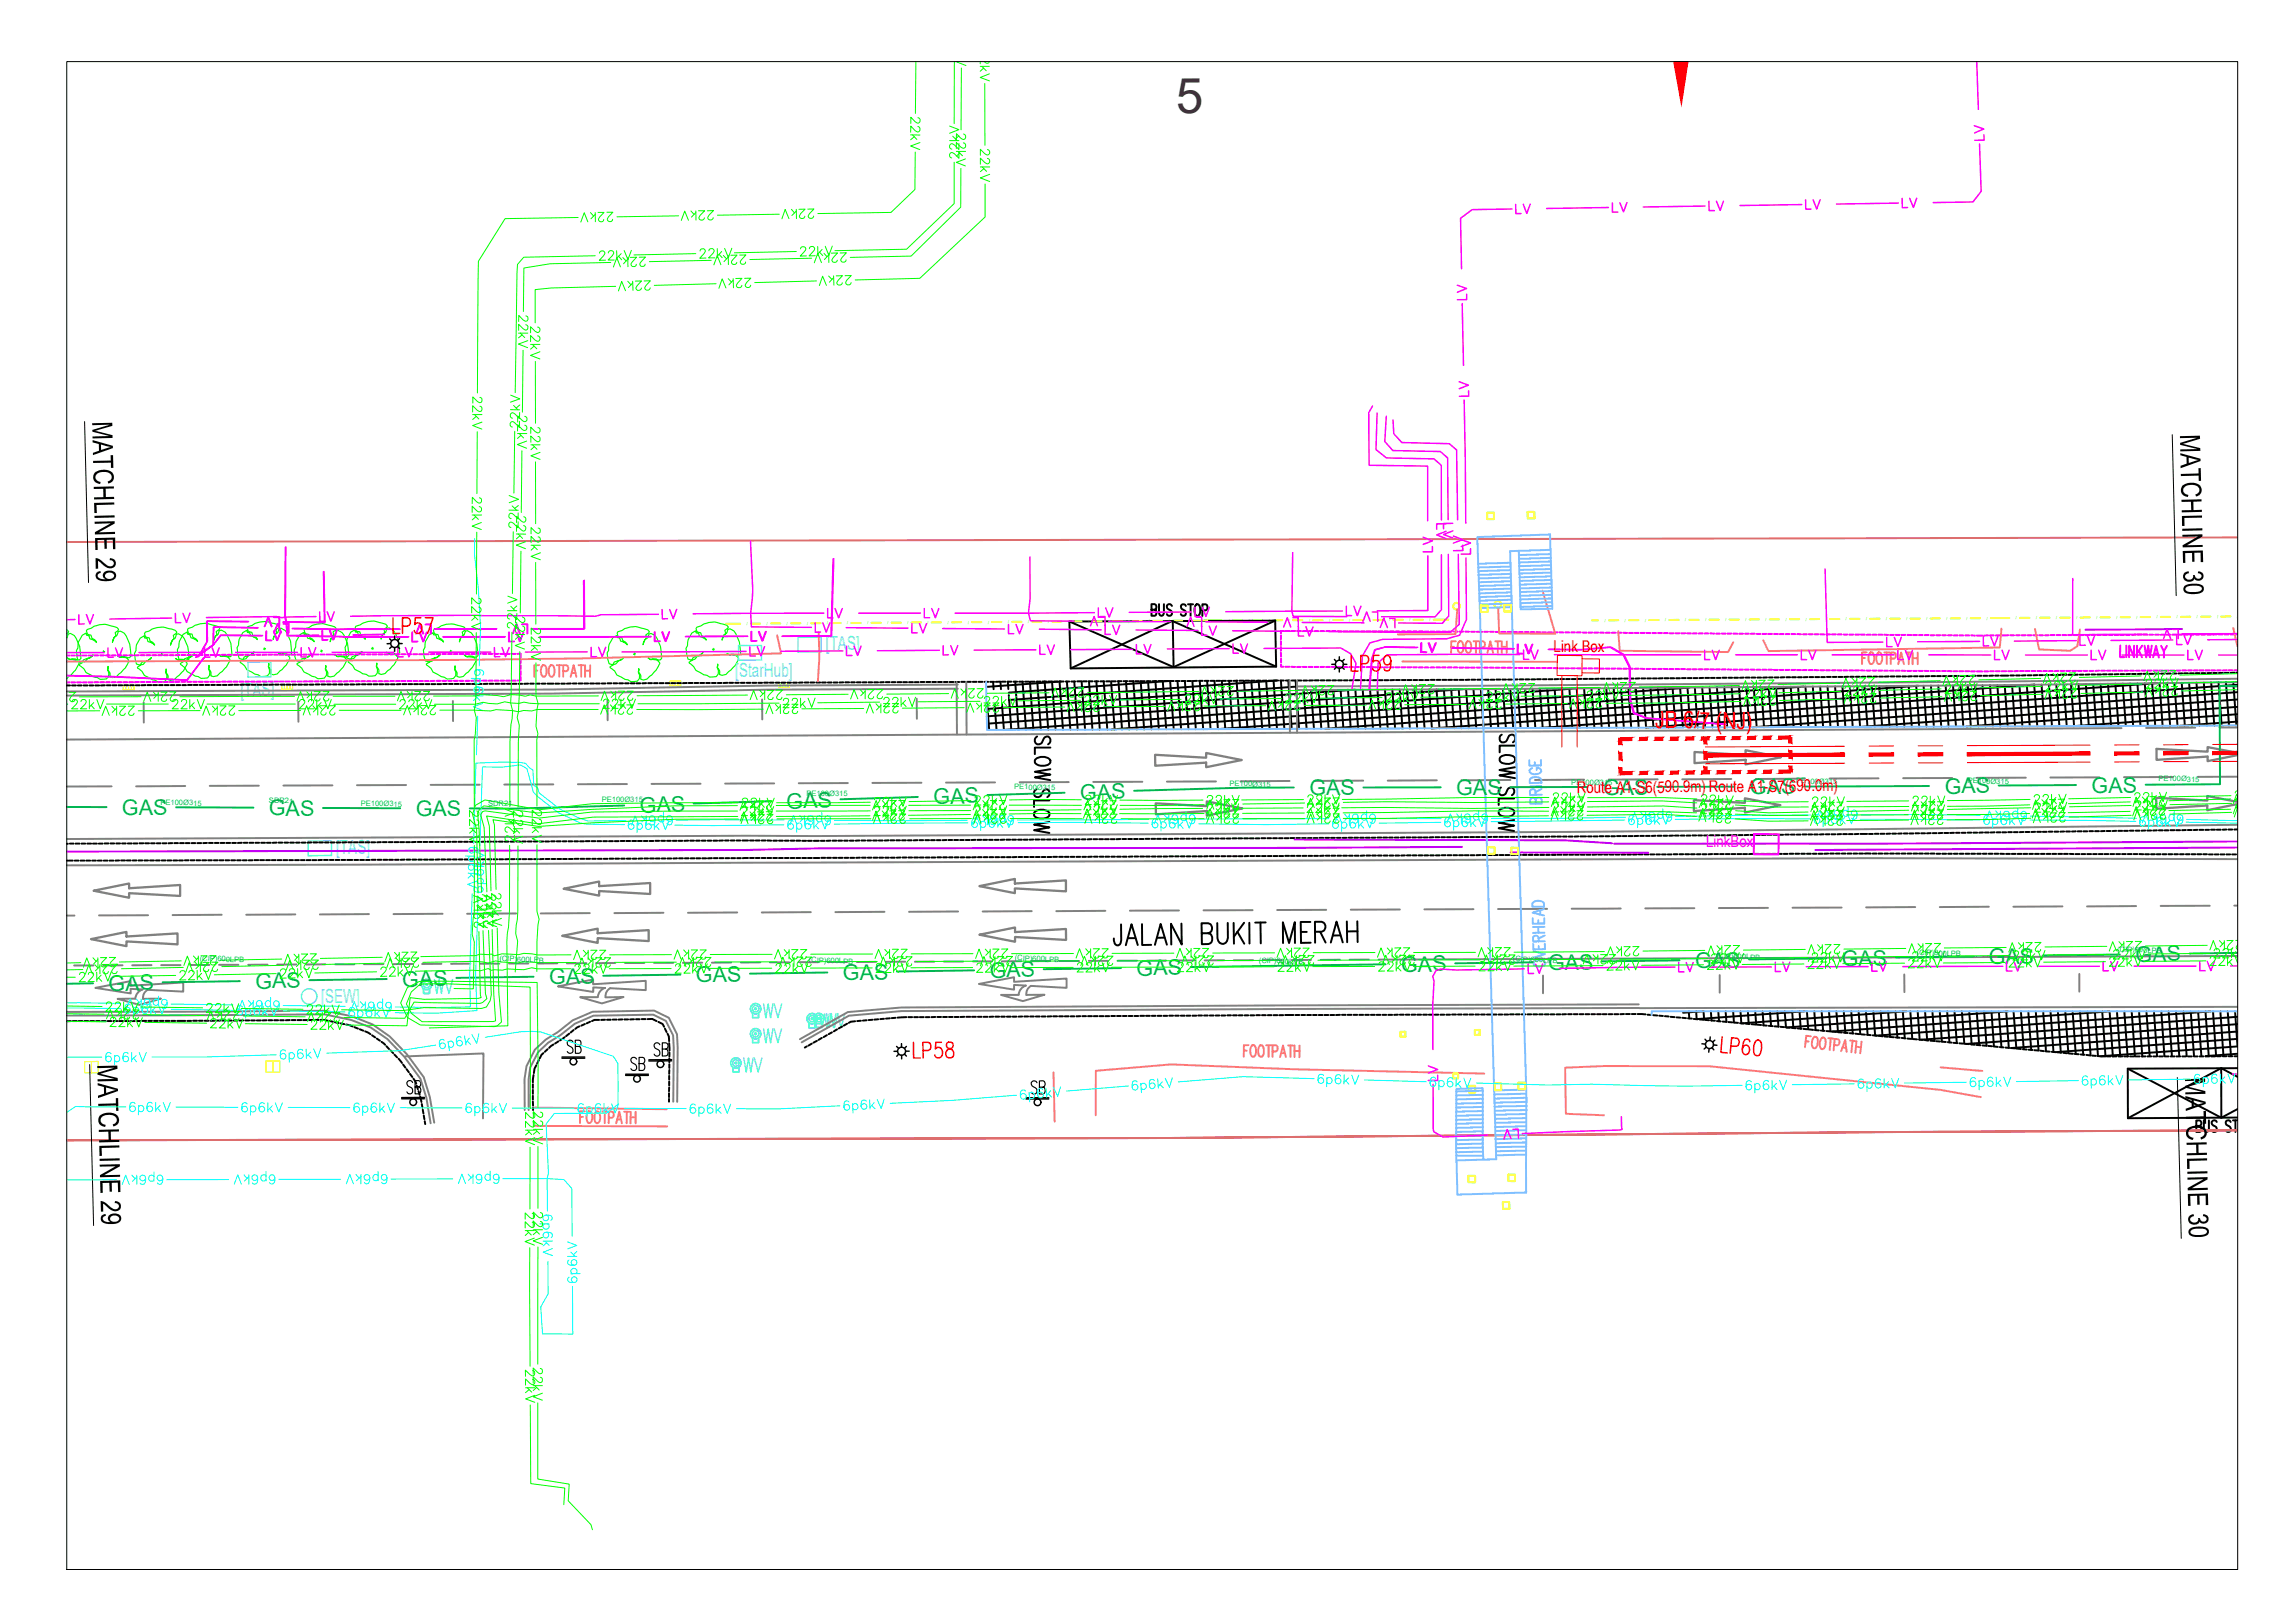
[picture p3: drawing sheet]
<svg xmlns="http://www.w3.org/2000/svg" width="297mm" height="210mm" viewBox="0 0 297 210" stroke-linecap="round" stroke-linejoin="round" font-family="sans-serif">
<defs><g id="words">
<text font-size="6.3" fill="#333" x="152.1" y="14.6">5</text>
<text font-size="5.3" fill="#7fbfff" x="196.8" y="102" transform="rotate(-90 196.8 102)">SLOW</text>
<text font-size="5.3" x="136.9" y="102.3" transform="rotate(-90 136.9 102.3)">SLOW</text>
<text font-size="5.3" fill="#0ff" x="196.8" y="108.7" transform="rotate(-90 196.8 108.7)">SLOW</text>
<text font-size="5.3" fill="#0f0" x="200.7" y="126.3" transform="rotate(-90 200.7 126.3)">OVERHEAD BRIDGE</text>
<g font-size="4.9">
<text x="136.5" y="109" transform="rotate(-90 136.5 109)">SLOW</text>
<text x="72.3" y="137.6">SB</text>
<text x="87.1" y="137.9" transform="rotate(-90 87.1 137.9)">SB</text>
<text x="105.8" y="134.1">WV</text>
<text x="80.4" y="139.7">SB</text>
</g>
<text font-size="4.9" fill="#808080" x="55" y="129.8">WV</text>
<g font-size="4.9" fill="#6edddd">
<text x="97.7" y="136.2">WV</text>
<text x="97.7" y="133">WV</text>
<text x="94.9" y="140.1">WV</text>
</g>
<g font-size="4.9" fill="#0ff">
<text x="55.4" y="142.9" transform="rotate(-90 55.4 142.9)">SB</text>
<text x="132.3" y="142.9">SB</text>
</g>
<text font-size="3.1" fill="#f00" x="214.1" y="94.2">JB 6/7 (NJ)</text>
<g font-size="2.8" fill="#00b85c">
<text x="15.8" y="105.4">GAS</text>
<text x="34.8" y="105.5">GAS</text>
<text x="53.8" y="105.6">GAS</text>
<text x="82.8" y="105.2" transform="rotate(-2 82.8 105.2)">GAS</text>
<text x="101.8" y="104.6" transform="rotate(-2 101.8 104.6)">GAS</text>
<text x="120.8" y="104.1" transform="rotate(-2 120.8 104.1)">GAS</text>
<text x="139.8" y="103.5" transform="rotate(-2 139.8 103.5)">GAS</text>
<text x="169.4" y="102.9">GAS</text>
<text x="188.4" y="102.9">GAS</text>
<text x="207.4" y="102.8">GAS</text>
<text x="226.4" y="102.8">GAS</text>
<text x="251.6" y="102.7">GAS</text>
<text x="270.6" y="102.6">GAS</text>
<text x="181.3" y="125.8" transform="rotate(-1 181.3 125.8)">GAS</text>
<text x="200.3" y="125.5" transform="rotate(-1 200.3 125.5)">GAS</text>
<text x="219.3" y="125.3" transform="rotate(-1 219.3 125.3)">GAS</text>
<text x="238.3" y="125" transform="rotate(-1 238.3 125)">GAS</text>
<text x="257.3" y="124.7" transform="rotate(-1 257.3 124.7)">GAS</text>
<text x="276.3" y="124.5" transform="rotate(-1 276.3 124.5)">GAS</text>
<text x="14.1" y="128.2" transform="rotate(-1 14.1 128.2)">GAS</text>
<text x="33" y="127.9" transform="rotate(-1 33 127.9)">GAS</text>
<text x="52" y="127.7" transform="rotate(-1 52 127.7)">GAS</text>
<text x="71.1" y="127.4" transform="rotate(-1 71.1 127.4)">GAS</text>
<text x="90" y="127.1" transform="rotate(-1 90 127.1)">GAS</text>
<text x="109.1" y="126.8" transform="rotate(-1 109.1 126.8)">GAS</text>
<text x="128" y="126.5" transform="rotate(-1 128 126.5)">GAS</text>
<text x="147" y="126.3" transform="rotate(-1 147 126.3)">GAS</text>
</g>
<g font-size="2.5" fill="#6edddd">
<text x="95.1" y="87.6">[StarHub]</text>
<text x="106.8" y="84.1">[TAS]</text>
<text x="31.1" y="90.1">[TAS]</text>
<text x="43.5" y="110.5">[TAS]</text>
<text x="41.6" y="129.8">[SEW]</text>
</g>
<g font-size="2.1" fill="#f00">
<text x="201" y="84.4">Link Box</text>
<text x="204" y="102.7" transform="rotate(-1 204 102.7)">Route A1-S6(590.9m)Route A1-S7(690.0m)</text>
</g>
<text font-size="2.1" fill="#f0f" x="220.7" y="109.7">LinkBox</text>
<g font-size="1" fill="#00b85c">
<text x="159.1" y="101.7" transform="rotate(1 159.1 101.7)">PE100Ø315</text>
<text x="203.3" y="101.6" transform="rotate(1 203.3 101.6)">PE100Ø315</text>
<text x="232.4" y="101.4" transform="rotate(1 232.4 101.4)">PE100Ø315</text>
<text x="254.6" y="101.4" transform="rotate(1 254.6 101.4)">PE100Ø315</text>
<text x="279.2" y="101.1" transform="rotate(1 279.2 101.1)">PE100Ø315</text>
<text x="20.8" y="104.2" transform="rotate(1 20.8 104.2)">PE100Ø315</text>
<text x="34.8" y="104">SDR21</text>
<text x="46.7" y="104.3" transform="rotate(1 46.7 104.3)">PE100Ø315</text>
<text x="63.1" y="104.3" transform="rotate(1 63.1 104.3)">SDR21</text>
<text x="77.9" y="103.8" transform="rotate(1 77.9 103.8)">PE100Ø315</text>
<text x="104.3" y="103" transform="rotate(1 104.3 103)">PE100Ø315</text>
<text x="131.2" y="102.1" transform="rotate(1 131.2 102.1)">PE100Ø315</text>
<text x="25.8" y="124.3" transform="rotate(2 25.8 124.3)">(CIP)600LPB</text>
<text x="64.6" y="124.4" transform="rotate(2 64.6 124.4)">(CIP)600LPB</text>
<text x="104.6" y="124.5" transform="rotate(2 104.6 124.5)">(CIP)600LPB</text>
<text x="131.3" y="124.3" transform="rotate(3 131.3 124.3)">(CIP)600LPB</text>
<text x="162.9" y="124.6" transform="rotate(2 162.9 124.6)">(CIP)600LPB</text>
<text x="195.7" y="124.4" transform="rotate(2 195.7 124.4)">(CIP)600LPB</text>
<text x="222" y="124" transform="rotate(2 222 124)">(CIP)600LPB</text>
<text x="247.9" y="123.5" transform="rotate(2 247.9 123.5)">(CIP)600LPB</text>
<text x="273.9" y="123.1" transform="rotate(2 273.9 123.1)">(CIP)600LPB</text>
</g>
<g font-size=".6" fill="#bfff00">
<text x="96.8" y="80.5" transform="rotate(-180 96.8 80.5)">/</text>
<text x="99.4" y="80.5" transform="rotate(-180 99.4 80.5)">/</text>
<text x="101.9" y="80.5" transform="rotate(-180 101.9 80.5)">/</text>
<text x="104.5" y="80.4" transform="rotate(-180 104.5 80.4)">/</text>
<text x="107.1" y="80.4" transform="rotate(-180 107.1 80.4)">/</text>
<text x="109.7" y="80.4" transform="rotate(-180 109.7 80.4)">/</text>
<text x="112.4" y="80.4" transform="rotate(-180 112.4 80.4)">/</text>
<text x="115" y="80.4" transform="rotate(-180 115 80.4)">/</text>
<text x="117.5" y="80.4" transform="rotate(-180 117.5 80.4)">/</text>
<text x="120.1" y="80.3" transform="rotate(-180 120.1 80.3)">/</text>
<text x="122.7" y="80.3" transform="rotate(-180 122.7 80.3)">/</text>
<text x="125.3" y="80.3" transform="rotate(172 125.3 80.3)">/</text>
<text x="128" y="80.3" transform="rotate(-180 128 80.3)">/</text>
<text x="130.6" y="80.3" transform="rotate(-180 130.6 80.3)">/</text>
<text x="133.2" y="80.3" transform="rotate(-180 133.2 80.3)">/</text>
<text x="135.7" y="80.2" transform="rotate(-180 135.7 80.2)">/</text>
<text x="138.3" y="80.2" transform="rotate(-180 138.3 80.2)">/</text>
<text x="140.9" y="80.2" transform="rotate(-180 140.9 80.2)">/</text>
<text x="143.6" y="80.2" transform="rotate(-180 143.6 80.2)">/</text>
<text x="146.2" y="80.2" transform="rotate(-180 146.2 80.2)">/</text>
<text x="148.8" y="80.2" transform="rotate(-180 148.8 80.2)">/</text>
<text x="151.3" y="80.1" transform="rotate(-180 151.3 80.1)">/</text>
<text x="153.9" y="80.1" transform="rotate(-180 153.9 80.1)">/</text>
<text x="159.1" y="80.1" transform="rotate(-180 159.1 80.1)">/</text>
<text x="161.7" y="80.1" transform="rotate(-180 161.7 80.1)">/</text>
<text x="164.3" y="80.1" transform="rotate(-180 164.3 80.1)">/</text>
<text x="166.9" y="80.1" transform="rotate(-180 166.9 80.1)">/</text>
<text x="169.5" y="80" transform="rotate(-180 169.5 80)">/</text>
<text x="172.1" y="80" transform="rotate(-180 172.1 80)">/</text>
<text x="174.7" y="80" transform="rotate(-180 174.7 80)">/</text>
<text x="177.3" y="80" transform="rotate(-180 177.3 80)">/</text>
<text x="179.9" y="80" transform="rotate(-180 179.9 80)">/</text>
<text x="182.5" y="80" transform="rotate(-180 182.5 80)">/</text>
<text x="185.1" y="80" transform="rotate(-180 185.1 80)">/</text>
<text x="207.8" y="80.1" transform="rotate(-180 207.8 80.1)">/</text>
<text x="210.4" y="80.1" transform="rotate(-180 210.4 80.1)">/</text>
<text x="213" y="80" transform="rotate(-180 213 80)">/</text>
<text x="215.6" y="80" transform="rotate(-180 215.6 80)">/</text>
<text x="218.2" y="80" transform="rotate(-180 218.2 80)">/</text>
<text x="220.8" y="80" transform="rotate(-180 220.8 80)">/</text>
<text x="223.4" y="80" transform="rotate(-180 223.4 80)">/</text>
<text x="226" y="80" transform="rotate(-180 226 80)">/</text>
<text x="228.6" y="80" transform="rotate(-180 228.6 80)">/</text>
<text x="231.2" y="79.9" transform="rotate(-180 231.2 79.9)">/</text>
<text x="233.8" y="79.9" transform="rotate(-180 233.8 79.9)">/</text>
<text x="236.4" y="79.9" transform="rotate(-180 236.4 79.9)">/</text>
<text x="239" y="79.9" transform="rotate(-180 239 79.9)">/</text>
<text x="241.6" y="79.9" transform="rotate(-180 241.6 79.9)">/</text>
<text x="244.2" y="79.9" transform="rotate(-180 244.2 79.9)">/</text>
<text x="246.8" y="79.9" transform="rotate(-180 246.8 79.9)">/</text>
<text x="249.4" y="79.8" transform="rotate(-180 249.4 79.8)">/</text>
<text x="252" y="79.8" transform="rotate(-180 252 79.8)">/</text>
<text x="254.6" y="79.8" transform="rotate(-180 254.6 79.8)">/</text>
<text x="257.2" y="79.8" transform="rotate(-180 257.2 79.8)">/</text>
<text x="260.9" y="79.8" transform="rotate(-180 260.9 79.8)">/</text>
<text x="263.5" y="79.7" transform="rotate(-180 263.5 79.7)">/</text>
<text x="266.1" y="79.7" transform="rotate(-180 266.1 79.7)">/</text>
<text x="268.8" y="79.7" transform="rotate(-180 268.8 79.7)">/</text>
<text x="271.4" y="79.7" transform="rotate(-180 271.4 79.7)">/</text>
<text x="274" y="79.7" transform="rotate(-180 274 79.7)">/</text>
<text x="276.5" y="79.7" transform="rotate(-180 276.5 79.7)">/</text>
<text x="279.1" y="79.6" transform="rotate(-180 279.1 79.6)">/</text>
<text x="281.7" y="79.6" transform="rotate(-180 281.7 79.6)">/</text>
<text x="284.4" y="79.6" transform="rotate(-180 284.4 79.6)">/</text>
<text x="287" y="79.6" transform="rotate(172 287 79.6)">/</text>
<text x="289.6" y="79.6" transform="rotate(-180 289.6 79.6)">/</text>
</g>
</g></defs>
<!-- layer: S_FENCE_LINE -->
<g fill="none" stroke="#bfff00" stroke-width=".25">
<path d="M257.6 80h2.3M261.3 80h1.3M263.9 79.9h1.3M267.8 79.9h-1.2M270.4 79.9h-1.2M271.8 79.9h1.1M274.4 79.9h1.1M276.9 79.9h1.3M279.5 79.8h1.3M283.4 79.8h-1.2M286 79.8h-1.2M288.6 79.8h-1.2"/>
<path d="M93.9 80.7h1.9M97.2 80.7h1.1M99.8 80.7h1.1M102.3 80.7h1.2M106.2 80.6l-1.3 .1M108.8 80.6h-1.3M110.2 80.6h1.2M112.8 80.6h1.1M115.4 80.6h1.1M117.9 80.6h1.2M121.8 80.5l-1.3 .1M124.4 80.5h-1.3"/>
<path d="M125.8 80.5h1.2M128.4 80.5h1.1M131 80.5h1.1M133.5 80.4h1.2M137.4 80.4h-1.3M140 80.4h-1.3M142.6 80.4h-1.2M144 80.4h1.2M146.6 80.4h1.1M149.2 80.3h1.1M151.7 80.3h1.3M158.1 80.3h-3.8"/>
<path d="M160.7 80.3h-1.2M162.1 80.3h1.2M165.9 80.3h-1.2M167.3 80.3h1.2M169.9 80.3h1.2M172.5 80.2h1.2M175.1 80.2h1.2M178.9 80.2h-1.2M180.3 80.2h1.2M182.9 80.2h1.2M185.5 80.2h1.9M206 80.3h.8"/>
<path d="M209.4 80.3h-1.2M210.8 80.3h1.2M213.4 80.2h1.2M217.2 80.2h-1.2M218.6 80.2h1.2M221.1 80.2h1.3M223.8 80.2h1.2M227.6 80.2h-1.2M229 80.2h1.2M231.6 80.1h1.2M235.4 80.1h-1.2M236.8 80.1h1.2"/>
<path d="M239.4 80.1h1.2M243.2 80.1h-1.2M244.6 80.1h1.2M247.2 80h1.2M251 80h-1.2M252.4 80h1.2M255 80h1.2"/>
</g>
<!-- layer: S_RIGID_PAVEMENT -->
<g fill="none" stroke="#000" stroke-width=".25">
<path d="M127.7 91.1l.3 3.4M128.5 88.2v1M128.7 91.1l.2 3.4M129.4 88.2l.1 1M129.6 91.1l.3 3.4M130.4 88.2l.1 1M130.5 90l.3 4.5M131.3 88.2l.5 6.2M132.3 88.2l.4 6.2M133.2 88.2l.5 6.2M134.2 88.2l.5 6.2M135.1 88.2l.5 6.2"/>
<path d="M136.1 88.2l.5 6.2M137.1 88.2l.4 6.2M137.3 88.2l-9.7 .7M138 88.2l.5 6.2M139 88.2l.4 6.2M139.9 88.2l.5 6.2M140.9 88.2l.4 6.2M141.8 88.2l.5 6.2M142.8 88.2l.5 6.2M143.7 88.2l.5 6.2M144.7 88.2l.5 6.2M145.7 88.2l.4 6.2"/>
<path d="M146.6 88.2l.5 6.2M147.6 88.2l.4 6.2M148.5 88.2l.5 6.2M149.5 88.1l.4 6.3M150.4 88.1l.5 6.3M151.2 88.1l-20.7 1.5M151.4 88.1l.4 6.3M152.3 88.1l.5 6.3M153.3 88.1l.5 6.3M154.3 88.1l.4 6.3M155.2 88.1l.5 6.3M156.2 88.1l.4 6.3"/>
<path d="M157.1 88.1l.5 6.3 75.8-5.5M158.1 88.1l.4 6.3M159 88.1l.5 6.3M160 88.1l.4 6.3M160.9 88.1l.5 6.3M161.9 88.1l.4 6.2M162.8 88.1l.5 6.2M163.8 88.1l.5 6.2M164.8 88.1l.4 6.2M165.2 88.1l-34.7 2.5M165.7 88.1l.5 6.2M166.7 88.1l.4 6.2"/>
<path d="M167.6 88.1l.5 6.2M167.8 88.9l-40.2 2.9M168.7 89.3l.3 5M169.6 89.3l.4 5M170.6 89.3l.3 5M171.5 89.3l.4 5M172.5 89.3l.3 5M173.4 89.3l.4 5M174.4 89.3l.4 5M175.2 89.3l-47.5 3.4M175.3 89.3l.4 5M176.3 89.3l.4 5"/>
<path d="M177.2 89.3l.4 5M178.2 89.3l.4 5M179.2 89.2l.3 5.1M180.1 89.2l.4 5.1M181.1 89.2l.3 5.1M182 89.2l.4 5.1M183 89.2l.3 5.1M183.9 89.2l.4 5.1M185.8 89.2l.4 5M186.8 89.2l.4 5M187.7 89.2l.4 5M188.7 89.2l.4 5"/>
<path d="M189.2 89.2l-61.5 4.5M189.7 89.2l.3 5M190.6 89.2l.4 5M191.6 89.2l.3 5M192.5 89.2l.4 5M193.5 89.2l.3 5M194.4 89.2l.4 5M195.4 89.2l.4 5M196.3 89.1l.4 5.1M197.3 89.1l.4 5.1M198.3 89.1l.3 5.1M199.2 89.1l.4 5.1"/>
<path d="M200.2 89.1l.3 5.1M201.1 89.1l.4 5.1M202.1 89.1l.3 5.1M203 89.1l.4 5.1M203.8 89.1l-73.9 5.4M204 89.1l.4 5.1M204.9 89.1l.4 5.1M205.9 89.1l.4 5.1M206.8 89.1l.4 5.1M207.8 89.1l.4 5.1M208.8 89.1l.3 5.1M209.7 89l.4 5.2"/>
<path d="M210.7 89l.3 5.2M211.6 89l.4 5.2M212.6 89l.4 5.2M213.5 89l.4 5.2M214.5 89l.4 5.2M215.4 89l.4 5.2M216.4 89l.4 5.1M217.4 89l.3 5.1M218.3 89l.4 5.1M218.6 89l-74.8 5.4M219.3 89l.3 5.1M220.2 89l.4 5.1"/>
<path d="M221.2 89l.4 5.1M222.1 89l.4 5.1M223.1 88.9l.4 5.2M224 88.9l.4 5.2M225 88.9l.4 5.2M225.9 88.9l.4 5.2M226.9 88.9l.4 5.2M227.9 88.9l.3 5.2M228.8 88.9l.4 5.2M229.8 88.9l.3 5.2M230.7 88.9l.4 5.2M231.7 88.9l.4 5.2"/>
<path d="M232.6 88.9l.4 5.2M233.6 88.9l.4 5.2M234.5 88.9l.4 5.2M235.5 88.9l.4 5.2M236.4 88.8l.4 5.3M237.4 88.8l.4 5.3M238.4 88.8l.3 5.3M239.3 88.8l.4 5.3M240.3 88.8l.3 5.3M241.2 88.8l.4 5.3M242.2 88.8l.3 5.3M243.1 88.8l.4 5.3"/>
<path d="M244.1 88.8l.4 5.3M245 88.8l.4 5.3M246 88.8l.4 5.3M246.9 88.7l.4 5.3M247.9 88.7l.4 5.3M248.2 88.7l-76.8 5.6M248.9 88.7l.3 5.3M249.8 88.7l.4 5.3M250.8 88.7l.3 5.3M251.7 88.7l.4 5.3M252.7 88.7l.3 5.3M253.6 88.7l.4 5.3"/>
<path d="M254.6 88.7l.4 5.3M255.5 88.7l.4 5.3M256.5 88.7l.4 5.3M257.5 88.7l.3 5.3M258.4 88.7l.4 5.3M259.4 88.7l.3 5.3M260.3 88.6l.4 5.4M261.3 88.6l.3 5.4M262.2 88.6l.4 5.4M263.2 88.6l.4 5.4M263.2 88.6l-77.9 5.7-.4-5.1M264.1 88.6l.4 5.4"/>
<path d="M265.1 88.6l.4 5.4M266 88.6l.4 5.4M267 88.6l.4 5.4M267.9 88.6l.4 5.4M268.9 88.5l.4 5.5M269.9 88.5l.3 5.5M270.8 88.5l.4 5.5M271.8 88.5l.4 5.5M272.7 88.5l.4 5.5M273.7 88.5l.4 5.5M274.6 88.5l.4 5.5M275.6 88.4l.4 5.6"/>
<path d="M276.5 88.4l.4 5.6M277.5 88.4l.4 5.5M278.4 88.4l.4 5.5M279.1 88.4l-80 5.8M279.4 88.4l.4 5.5M280.4 88.4l.4 5.5M281.3 88.4l.4 5.5M282.3 88.4l.4 5.5M283.2 88.4l.4 5.5M284.2 88.3l.4 5.6M285.1 88.3l.4 5.6M286.1 88.3l.4 5.6"/>
<path d="M287 88.3l.4 5.6M288 88.3l.4 5.6M288.9 88.3l.4 5.6M289.5 88.6l-76.6 5.6M289.5 89.6l-62.8 4.5M289.5 90.5l-48.9 3.6M289.5 91.5l-35.1 2.5M289.5 92.4l-21.3 1.6M289.5 93.4l-7.5 .5M218.5 130.9v.9M219.4 130.9l.1 1 14-1M220.4 130.9l.1 1.1"/>
<path d="M220.4 130.9l-2.7 .2M221.3 130.9l.1 1.2M222.3 130.9l.1 1.3M223.2 130.9l.2 1.3M224.2 130.9l.1 1.4M225.2 130.9l.1 1.5M226.1 130.9l.1 1.6M227.1 130.9l.1 1.7M228 130.9l.2 1.8M229 130.9l.1 1.9M229.9 130.9l.2 2M230.9 130.9l.2 2"/>
<path d="M231.9 130.9l.1 2.1M232.8 130.9l.2 2.2M233.8 130.9l.1 2.3M234.7 130.9l.2 2.4M235.7 130.9l.2 2.5M236.6 130.9l.2 2.6M236.9 133.5l36-2.6 .4 5.8M237.6 130.9l.2 2.7M238.5 130.9l.2 2.8M239.5 130.9l.2 2.8M240.5 130.9l.2 2.9M241.4 130.9l.2 3"/>
<path d="M242.4 130.9l.2 3.1M243.3 130.9l.2 3.2M244.3 130.9l.2 3.3M245.2 130.9l.3 3.4M246.2 130.9l.2 3.5M246.7 130.9l-21.4 1.5M247.1 130.9l.3 3.5M248.1 130.9l.2 3.6M249 130.9l.3 3.7M250 130.9l.3 3.8M251 130.9l.2 3.9M251.9 130.9l.3 4"/>
<path d="M252.9 130.9l.3 4.1M253.8 130.9l.3 4.2M254.8 130.9l.3 4.3M255.7 130.9l.4 4.3M256.7 130.9l.3 4.4M257.6 130.9l.4 4.5M258.6 130.9l.3 4.6M259.5 130.9l.4 4.7M259.8 130.9l-28.7 2.1M260.5 130.9l.4 4.8M261.5 130.9l.3 4.9M262.4 130.9l.4 5"/>
<path d="M263.4 130.9l.3 5M264.3 130.9l.4 5.2M265.3 130.9l.4 5.2M266.2 130.9l.4 5.3M267.2 130.9l.4 5.4M268.1 130.9l.4 5.5M269.1 130.9l.4 5.6M270 130.9l.5 5.7M271 130.9l.4 5.8M272 130.9l.4 5.8M273.9 130.9l.4 5.8M274.8 130.9l.5 5.8"/>
<path d="M275.8 130.9l.4 5.8M276.7 130.9l.5 5.8M277.7 130.9l.4 5.8M278.7 130.9l.4 5.7M279.6 130.9l.4 5.7M280.6 130.9l.4 5.8M281.5 130.9l.4 5.8M282.5 130.9l.4 5.8M283.4 130.9l.4 5.8M284.4 130.9l.4 5.8M285.3 130.9l.4 5.8M286 130.9l-43.3 3.1"/>
<path d="M286.3 130.9l.4 5.8M287.3 130.9l.4 5.8M288.2 130.9l.4 5.8M289.2 130.9l.3 4.5M289.5 131.6l-41 2.9M289.5 132.5l-35.2 2.6M289.5 133.5l-29.3 2.1M289.5 134.4l-23.5 1.8M289.5 135.4l-17.7 1.3M289.5 136.4l-4.2 .3"/>
</g>
<!-- layer: S_TREE -->
<g fill="none" stroke="#0f0" stroke-width=".15">
<path d="M8.7 81.5l.2 .2-.2 .3M8.7 82.5l.1-.4a.85 .85 0 0 1 1.1 .5l.4 1.1 .2 1.5-.3 .2-.4-.1h-.7l-.4-.2 .4 .3a.92 .92 0 0 1 1.1 .5l-.4 .8-1.1 1.1M11.3 81.5l.5-.2a2.85 2.85 0 0 1 2.8-.2l.5 .1 .2 .2-.4 .5 .1 .4-.2 .2-.3 .6 .3-.6 .3-.3 .2-.5a.91 .91 0 0 1 1 .6l.5 1.1 .2 1.5-.3 .2-.5-.1h-.7l-.3-.1 .3 .2a.92 .92 0 0 1 1.2 .3v.2l-.1 .1a6.3 6.3 0 0 1-1.6 1.9l-.4 .1-.4-.1v-.4l-.3-.5 .1-.5-.1 .5 .2 .4v.4l-.3 .4h-.8l-.4-.2-.4-.1-1.1-.6-.2-.5-.6-.4-.1-.1 .8-.4 .3-.4 .3-.1 .5-.4-.5 .4-.8 .3-.2 .3-.5-.1-.1-.6-.1-.8 .2-.3v-.8l.5-.9 .5-.3 .1 .3 .3 .1 .1 .4 .4 .1 .5 .4a.91 .91 0 0 0-.6-.6l-.1-.4-.5-.2-.1-.4zM13.4 84.2l.1 .3M13.5 84.3l-.2 .1M18.8 81.8l.5-.1a2.65 2.65 0 0 1 2.6-.3l.8 .2 .2 .2-.5 .4 .1 .4-.4 .6v.3l.2-.7 .4-.2 .1-.5 .3-.1 .2 .1a2.62 2.62 0 0 1 1.1 2.5l.1 .7-.3 .2a1.58 1.58 0 0 0-1.1-.1l-.4-.2 .4 .2a.95 .95 0 0 1 1.1 .4 1.57 1.57 0 0 1-.7 1.2l-.9 .9-.5 .1h-.4v-.6l-.2-.4v-.4l-.1 .4 .2 .4v.5l-.3 .3-.8 .1-.4-.3h-.4l-1-.6-.3-.5-.6-.4v-.2l.7-.3 .4-.4 .2-.1 .5-.4-.5 .4-.8 .2-.2 .4-.4-.2-.3-1.3 .2-.4a1.87 1.87 0 0 1 1-1.9l.1 .3h.3l.1 .4 .4 .1 .5 .4a.83 .83 0 0 0-.6-.6l-.1-.4-.5-.1-.1-.4zM20.9 84.6l.1 .2M21.1 84.6l-.3 .1M24.3 81.3l.6-.1a2.88 2.88 0 0 1 2.8-.3l.5 .2 .2 .2-.4 .4 .1 .4-.2 .3-.3 .6 .3-.6 .3-.3 .2-.5a.91 .91 0 0 1 1 .6l.5 1 .1 1.6-.2 .2-.5-.1h-.7l-.4-.2 .4 .3a.96 .96 0 0 1 1.1 .3v.3a6 6 0 0 1-1.6 1.9l-.5 .1-.3-.1v-.5a.99 .99 0 0 1-.3-.9v.4l.1 .4v.5l-.2 .3-.9 .1-1.6-.8-1.1-1.1 .8-.4 .3-.4 .6-.3 .1-.2-.4 .4-.8 .3-.2 .3-.5-.1-.3-1.4 .2-.4a1.99 1.99 0 0 1 1.1-1.9l.1 .3h.3l.1 .4 .4 .1 .5 .4a.91 .91 0 0 0-.6-.5l-.2-.4-.4-.2-.1-.4zM26.5 84.1v.2M26.6 84.2l-.2 .1M32.1 81.1l.5-.2a2.65 2.65 0 0 1 2.6-.3l.7 .2 .3 .3-.1 .1-.4 .3 .1 .4-.2 .2-.3 .7 .3-.7 .3-.2 .2-.5 .3-.1 .1 .1a2.51 2.51 0 0 1 1.2 2.4v.8l-.2 .2a1.41 1.41 0 0 0-1.2-.1l-.3-.2 .3 .2a.94 .94 0 0 1 1.2 .5l-.1 .2a6.3 6.3 0 0 1-1.5 1.8l-.5 .1-.4-.1v-.6l-.2-.3v-.5l-.1 .5 .2 .4v.4l-.3 .4-.9 .1-1.8-.9-.3-.5-.5-.6 .7-.3 .4-.4 .6-.4 .1-.2-.5 .4-.8 .3-.2 .4-.5-.2-.2-1.4 .2-.3a1.98 1.98 0 0 1 1-1.9l.1 .2 .3 .1 .1 .4 .7 .3 .2 .2-.3-.4-.3-.2-.1-.4-.5-.1-.1-.4z"/>
<path d="M34.2 83.8l.1 .3M34.4 83.9l-.3 .1M39.5 81.4l.5-.2a2.88 2.88 0 0 1 2.8-.2l.5 .1 .2 .3-.4 .4 .1 .4-.4 .5-.1 .4 .2-.7 .4-.3 .2-.4 .2-.1 .2 .1a2.62 2.62 0 0 1 1.2 2.4v.7l-.2 .2a1.62 1.62 0 0 0-1.2 0l-.4-.2 .4 .2a.95 .95 0 0 1 1.1 .3l.1 .2-.1 .2a5.5 5.5 0 0 1-1.6 1.8l-.5 .1-.3-.1v-.4l-.3-.5v-.5v.5l.1 .4v.4l-.2 .3-.9 .1-1.8-.9-.3-.4-.5-.5-.1-.1 .8-.4 .3-.4h.3l.5-.5-.5 .4-.8 .3-.2 .3-.5-.1-.2-.5v-.9l.1-.4a1.89 1.89 0 0 1 1.1-1.9l.1 .3 .3 .1 .1 .4 .4 .1 .5 .4-.3-.4-.3-.2-.2-.4-.4-.1-.2-.5zM41.6 84.1v.3M41.7 84.2l-.2 .1M46 81l.6-.1a2.85 2.85 0 0 1 2.8-.3l.5 .2 .2 .2-.1 .2-.3 .2 .1 .4-.2 .3-.3 .6 .3-.6 .3-.3 .2-.5a.88 .88 0 0 1 1 .6l.5 1 .1 1.6-.2 .2-.5-.1h-.7l-.3-.2 .3 .3a.96 .96 0 0 1 1.2 .4l-.5 .9-1.2 1.2-.5 .1-.3-.1v-.5a.87 .87 0 0 1-.3-.9v.4l.1 .4v.5l-.2 .3-.9 .1-1.8-.9-.3-.5-.6-.5 .8-.4 .3-.4 .7-.3v-.2l-.4 .4-.8 .3-.2 .3-.5-.1-.3-1.4 .2-.4a2.31 2.31 0 0 1 .6-1.6l.5-.3 .1 .3h.3l.1 .4 .4 .2 .5 .3a.91 .91 0 0 0-.6-.5l-.2-.4-.4-.2-.1-.4zM48.2 83.8v.2M48.3 83.9l-.3 .1M56.2 81.4l.5-.1a2.8 2.8 0 0 1 2.9-.3l.4 .1 .2 .3-.4 .4 .1 .4-.2 .2-.3 .7 .3-.7 .3-.2 .2-.5 .3-.1 .1 .1a2.62 2.62 0 0 1 1.2 2.5v.7l-.2 .2-.5-.2-.7 .1-.3-.2 .3 .2a.92 .92 0 0 1 1.2 .5l-.5 .9-1.2 1.1-.4 .1-.4-.1v-.4l-.3-.5 .1-.4-.1 .4 .2 .4-.1 .5-.2 .3-.9 .1-1.8-.9-.2-.5-.6-.4-.1-.2 .8-.4 .3-.3 .3-.1 .4-.2 .1-.2-.5 .4-.8 .2-.2 .4-.5-.2-.1-.5-.1-.9 .2-.3v-.8l.5-.8 .5-.3 .1 .2 .3 .1 .1 .4 .7 .3 .2 .2-.3-.4-.3-.2-.1-.4-.5-.1-.1-.4zM58.3 84.2l.1 .2M58.4 84.2l-.2 .1M79.9 81.8l.6-.2a2.85 2.85 0 0 1 2.8-.2l.5 .1 .2 .2-.1 .2-.4 .3 .2 .4-.3 .2-.2 .6 .2-.6 .4-.3 .2-.4a.87 .87 0 0 1 1 .5l.4 1.1 .2 1.5-.2 .2-.5-.1h-.7l-.4-.2 .4 .3a.89 .89 0 0 1 1.2 .5l-.5 .8-1.2 1.2-.5 .1-.3-.1v-.4l-.3-.5v-.5v.5l.1 .4v.4l-.3 .4h-.8l-1.8-.9-.3-.5-.5-.4-.1-.1 .8-.4 .3-.4 .6-.3 .1-.2-.4 .4-.8 .3-.2 .3-.5-.1-.2-.6-.1-.8 .2-.3 .1-.8 .5-.9 .5-.3 .1 .3 .3 .1 .1 .4 .4 .1 .5 .4a.91 .91 0 0 0-.6-.6l-.2-.4-.5-.2-.1-.4z"/>
<path d="M82 84.5l.1 .3M82.2 84.6l-.2 .1M90.1 81.2l.6-.2a2.88 2.88 0 0 1 2.8-.2l.5 .1 .2 .2-.4 .5 .1 .4-.2 .2-.3 .6 .3-.6 .3-.3 .2-.5a.91 .91 0 0 1 1 .6l.5 1.1 .1 1.5-.2 .2-.5-.1h-.7l-.4-.1 .4 .2a.92 .92 0 0 1 1.1 .3 1.57 1.57 0 0 1-.6 1.3l-1 .9-.5 .1-.3-.1v-.4l-.3-.5v-.5v.5l.1 .4v.4l-.2 .4h-.9l-.3-.2-.4-.1-1.1-.6-.3-.5-.6-.5 .8-.4 .3-.4h.3l.5-.5-.5 .4-.8 .3-.2 .3-.5-.1-.2-1.4 .1-.3a1.99 1.99 0 0 1 1.1-2l.1 .3 .3 .1 .1 .4 .4 .1 .5 .3a.91 .91 0 0 0-.6-.5l-.1-.4-.5-.2-.2-.4zM92.3 83.9v.3M92.4 84l-.2 .1"/>
</g>
<!-- layer: S_IG_ -->
<path d="M10.9 137.4h1.8v1.4h-1.8zM11.8 137.4v1.4M34.4 137.3h1.8v1.5h-1.8zM35.3 137.3v1.5" fill="none" stroke="#ff0" stroke-width=".15"/>
<!-- layer: S_IGK_ -->
<g fill="none" stroke="#ff0" stroke-width=".15">
<path d="M15.9 88.7h1.4v.6h-1.4zM16.3 88.7v.6M16.6 88.7v.6M17 88.7v.6M36.4 88.6h1.4v.6h-1.4zM36.8 88.6v.6M37.1 88.6v.6M37.5 88.6v.6M86.7 88.1h1.4v.6h-1.4zM87 88.1v.6M87.4 88.1v.6M87.7 88.1v.6"/>
<path d="M100.7 88.3h1.4v.6h-1.4zM101.1 88.3v.6M101.4 88.3v.6M101.8 88.3v.6"/>
</g>
<!-- layer: S_MH-TAS -->
<path d="M32.1 85.7h3v1.9h-3zM103.2 82.5h3v1.9h-2.9zM39.9 108.8h3v1.9h-3z" fill="none" stroke="#6edddd" stroke-width=".19"/>
<!-- layer: S_MH-STARHUB -->
<path d="M95.5 83.5h3v1.9h-3z" fill="none" stroke="#6edddd" stroke-width=".19"/>
<!-- layer: S_MH-SEW -->
<circle cx="40" cy="129" r="1.01" fill="none" stroke="#6edddd" stroke-width=".19"/>
<!-- layer: S_ROAD_LINE -->
<g fill="none" stroke="#000" stroke-width=".25">
<path d="M8.7 88.7h.4M9.3 88.7h.5M10.1 88.7h.5M10.8 88.7h.5M11.6 88.7h.5M12.3 88.7h.5M13.6 88.7h-.5M13.8 88.7h.5M14.6 88.7h.5M15.3 88.7h.5M16.1 88.7h.5M16.8 88.7h.5"/>
<path d="M17.6 88.7h.5M18.8 88.7h-.5M19.1 88.7h.5M19.8 88.7h.5M20.6 88.7h.5M21.3 88.7h.5M22.1 88.7h.5M22.8 88.7h.5M23.6 88.7h.5M24.3 88.6h.5M25.1 88.6h.5M25.8 88.6h.5"/>
<path d="M26.6 88.6h.5M27.3 88.6h.5M28.1 88.6h.5M28.8 88.6h.5M30.1 88.6h-.5M30.3 88.6h.5M31.1 88.6h.5M31.8 88.6h.5M32.6 88.6h.5M33.3 88.6h.5M34.1 88.6h.5M35.3 88.6h-.5"/>
<path d="M35.6 88.6h.5M36.3 88.6h.5M37.1 88.6h.5M37.8 88.6h.5M38.6 88.6h.5M39.3 88.6h.5M40.1 88.6h.5M40.8 88.6h.5M41.6 88.6h.5M42.3 88.6h.5M43.1 88.6h.5M43.8 88.6h.5"/>
<path d="M44.6 88.6h.5M45.3 88.6h.5M46.6 88.6h-.5M46.8 88.6h.5M47.6 88.6h.5M48.3 88.6h.5M49.1 88.6h.5M49.8 88.6h.5M50.6 88.6h.5M51.8 88.5l-.5 .1M52.1 88.5h.5M52.8 88.5h.5"/>
<path d="M53.6 88.5h.5M54.3 88.5h.5M55.1 88.5h.5M55.8 88.5h.5M56.6 88.5h.5M57.3 88.5h.5M58.1 88.5h.5M58.8 88.5h.5M59.6 88.5h.5M60.3 88.5h.5M61.1 88.5h.5M61.8 88.5h.5"/>
<path d="M63.1 88.5h-.5M63.3 88.5h.5M64.1 88.5h.5M64.8 88.5h.5M65.6 88.5h.5M66.3 88.5h.5M67.1 88.5h.5M68.3 88.5h-.5M68.6 88.5h.5M69.3 88.5h.5M70.1 88.5h.5M70.8 88.5h.8"/>
<path d="M71.8 88.5h.5M72.6 88.5h.5M73.9 88.4l-.6 .1M74.1 88.4h.5M74.8 88.4h.6M75.6 88.4h.5M76.3 88.4h.6M77.1 88.4h.5M77.9 88.4h.4M78.6 88.4h.5M79.4 88.4h.4M80.1 88.4h.5"/>
<path d="M80.9 88.4h.4M81.6 88.4h.5M82.3 88.4h.5M83.6 88.4h-.5M83.8 88.4h.5M84.6 88.4h.5M85.3 88.4h.6M86.1 88.4h.5M86.8 88.4h.6M87.6 88.4h.5M88.9 88.4h-.6M89.1 88.4h.5"/>
<path d="M89.9 88.4h.4M90.6 88.4h.5M91.4 88.4h.4M92.1 88.4h.5M92.9 88.4h.4M94.1 88.4h-.5M94.3 88.4h.5M95.1 88.4h.5M95.8 88.4h.6M96.6 88.4h.5M97.3 88.4h.6M98.1 88.4h.5"/>
<path d="M98.8 88.3h.6M99.6 88.3h.5M100.4 88.3h.4M101.1 88.3h.5M101.9 88.3h.4M102.6 88.3h.5M103.8 88.3h-.4M104.1 88.3h.5M104.8 88.3h.5M105.6 88.3h.5M106.3 88.3h.5M107.1 88.3h.5"/>
<path d="M107.8 88.3h.6M109.1 88.3h-.5M109.3 88.3h.6M110.1 88.3h.5M110.8 88.3h.6M111.6 88.3h.5M112.4 88.3h.4M113.1 88.3h.5M114.3 88.3h-.4M114.6 88.3h.5M115.4 88.3h.4M116.1 88.3h.5"/>
<path d="M116.8 88.3h.5M117.6 88.3h.5M118.3 88.3h.6M119.1 88.3h.5M119.8 88.3h.6M120.6 88.3h.5M121.3 88.3h.6M122.1 88.3h.5M122.9 88.3h.5M123.6 88.3h.5M124.4 88.2h.4M125.1 88.2h.5"/>
<path d="M125.9 88.2h.4M126.6 88.2h.5M127.4 88.2h.4M128.1 88.2h.5M129.3 88.2h-.5M129.6 88.2h.5M130.3 88.2h.6M131.1 88.2h.5M131.8 88.2h.6M132.6 88.2h.5M133.3 88.2h.6M134.6 88.2h-.5"/>
<path d="M134.9 88.2h.5M135.6 88.2h.5M136.4 88.2h.4M137.1 88.2h.5M137.9 88.2h.4M138.6 88.2h.5M139.4 88.2h.4M140.1 88.2h.5M140.8 88.2h.6M141.6 88.2h.5M142.3 88.2h.6M143.1 88.2h.5"/>
<path d="M143.8 88.2h.6M144.6 88.2h.5M145.4 88.2h.5M146.1 88.2h.5M146.9 88.2h.5M147.6 88.2h.5M148.4 88.2h.4M149.6 88.1l-.5 .1M149.9 88.1h.4M150.6 88.1h.5M151.3 88.1h.5M152.1 88.1h.5"/>
<path d="M152.8 88.1h.6M153.6 88.1h.5M154.9 88.1h-.6M155.1 88.1h.5M155.9 88.1h.5M156.6 88.1h.5M157.4 88.1h.5M158.1 88.1h.5M158.9 88.1h.4M160.1 88.1h-.5M160.4 88.1h.4M161.1 88.1h.5"/>
<path d="M161.9 88.1h.4M162.6 88.1h.5M163.3 88.1h.6M164.1 88.1h.5M164.8 88.1h.6M165.6 88.1h.5M166.3 88.1h.6M167.1 88.1h.5M167.9 88.1h.5M168.6 88.1h.5M169.9 88l-.5 .1M170.1 88h.5"/>
<path d="M170.9 88h.4M171.6 88h.5M172.4 88h.4M173.1 88h.5M173.9 88h.4M175.1 88h-.5M175.3 88h.6M176.1 88h.5M176.8 88h.6M177.6 88h.5M178.4 88h.5M179.1 88h.5"/>
<path d="M180.4 88h-.5M180.6 88h.5M181.4 88h.5M182.1 88h.5M182.9 88h.4M183.6 88h.5M184.4 88h.4M185.1 88h.5M185.9 88h.5M186.6 88h.5M187.3 88h.6M188.1 88h.5"/>
<path d="M188.8 88h.6M190.1 88h-.5M190.4 88h.5M191.1 88h.8M192.1 88h.5M192.8 88h.5M193.6 87.9h.5M194.4 87.9h.4M195.1 87.9h.5M196.3 87.9h-.4M196.6 87.9h.5M197.3 87.9h.5"/>
<path d="M198.1 87.9h.5M198.8 87.9h.5M199.6 87.9h.5M200.3 87.9h.6M201.6 87.9h-.5M201.8 87.9h.6M202.6 87.9h.5M203.3 87.9h.6M204.1 87.9h.5M204.9 87.9h.4M205.6 87.9h.5M206.8 87.8l-.4 .1"/>
<path d="M207.1 87.8h.5M207.9 87.8h.4M208.6 87.8h.5M209.8 87.8h-.5M210.1 87.8h.5M210.8 87.8h.5M212.1 87.8h-.5M212.3 87.8h.6M213.1 87.8h.5M213.8 87.8h.6M215.1 87.8h-.5M215.3 87.8h.6"/>
<path d="M216.1 87.8h.5M216.9 87.8h.4M217.6 87.7h.5M218.4 87.7h.4M219.1 87.7h.5M220.3 87.7h-.4M220.6 87.7h.5M221.3 87.7h.5M222.1 87.7h.5M222.8 87.7h.6M223.6 87.7h.5M224.3 87.7h.6"/>
<path d="M225.6 87.7h-.5M225.8 87.7h.6M226.6 87.7h.5M227.4 87.7h.4M228.6 87.7h-.5M228.9 87.7h.4M229.6 87.7h.5M230.8 87.6l-.4 .1M231.1 87.6h.5M231.8 87.6h.5M232.6 87.6h.5M233.8 87.6h-.5"/>
<path d="M234.1 87.6h.5M234.8 87.6h.6M235.6 87.6h.5M236.3 87.6h.6M237.1 87.6h.5M237.8 87.6h.6M239.1 87.6h-.5M239.4 87.6h.4M240.1 87.6h.5M240.9 87.6h.4M241.6 87.6h.5M242.4 87.6h.4"/>
<path d="M243.1 87.6h.5M244.3 87.5l-.5 .1M244.6 87.5h.5M245.3 87.5h.6M246.1 87.5h.5M247.4 87.5h-.6M247.6 87.5h.5M248.3 87.5h.6M249.6 87.5h-.5M249.9 87.5h.5M250.6 87.5h.5M251.4 87.5h.4"/>
<path d="M252.6 87.5h-.5M252.9 87.5h.4M253.6 87.5h.5M254.4 87.5h.4M255.1 87.5h.5M255.8 87.5h.5M256.6 87.5h.5M257.9 87.4l-.6 .1M258.1 87.4h.5M258.8 87.4h1M260.1 87.4h.5M260.8 87.4h.5"/>
<path d="M262.1 87.4h-.5M262.3 87.4h.5M263.6 87.4h-.5M263.8 87.4h.5M265.1 87.3l-.5 .1M265.3 87.3h.5M266.1 87.3h.5M266.8 87.3h.5M267.6 87.3h.5M268.8 87.3h-.5M269.1 87.3h.5M270.3 87.3h-.5"/>
<path d="M270.6 87.3h.5M271.3 87.3h.5M272.1 87.3h.5M272.8 87.3h.5M274.1 87.2l-.5 .1M274.3 87.2h.5M275.6 87.2h-.5M275.8 87.2h.5M277.1 87.2h-.5M277.3 87.2h.5M278.1 87.2h.5M278.8 87.2h.5"/>
<path d="M279.6 87.2h.5M280.8 87.2h-.5M281.1 87.2h.5M282.3 87.1l-.5 .1M282.6 87.1h.5M283.3 87.1h.5M284.1 87.1h.5M284.8 87.1h.5M286.1 87.1h-.5M286.3 87.1h.5M287.6 87.1h-.5M287.8 87.1h.5"/>
<path d="M289.1 87.1h-.5M289.3 87.1h.2M8.7 111.4h.1M8.7 109.2h.1M8.9 111.4h.5M9 109.2h.5M9.7 111.4h.5M9.8 109.2h.5M10.4 111.4h.5M10.5 109.2h.5M11.2 111.4h.5M11.3 109.2h.5"/>
<path d="M11.9 111.4h.5M12 109.2h.5M12.7 111.4h.5M12.8 109.2h.5M13.4 111.4h.5M13.5 109.1h.5M14.2 111.4h.5M14.3 109.1h.5M15 109.1h.5M15.4 111.4h-.5M15.7 111.4h.5M15.8 109.1h.5"/>
<path d="M16.4 111.4h.5M16.5 109.1h.5M17.2 111.4h.5M17.3 109.1h.5M17.9 111.4h.5M18 109.1h.5M18.7 111.4h.5M18.8 109.1h.5M19.4 111.4h.5M19.5 109.1h.5M20.2 111.4h.5M20.3 109.1h.5"/>
<path d="M20.9 111.4h.5M21 109.1h.5M21.7 111.4h.5M22.3 109.1h-.5M22.4 111.4h.5M22.5 109.1h.5M23.2 111.4h.5M23.3 109.1h.5M23.9 111.3h.5M24 109.1h.5M24.7 111.3h.5M24.8 109.1h.5"/>
<path d="M25.4 111.3h.5M25.5 109.1h.5M26.2 111.3h.5M26.8 109.1h-.5M26.9 111.3h.5M27 109.1h.5M27.7 111.3h.5M27.8 109.1h.5M28.4 111.3h.5M28.5 109.1h.5M29.2 111.3h.5M29.3 109.1h.5"/>
<path d="M29.9 111.3h.5M30 109.1h.5M30.7 111.3h.5M31.3 109.1h-.5M31.4 111.3h.5M31.5 109.1h.5M32.2 111.3h.5M32.3 109.1h.5M32.9 111.3h.5M33 109.1h.5M33.7 111.3h.5M33.8 109.1h.5"/>
<path d="M34.4 111.3h.5M34.5 109.1h.5M35.2 111.3h.5M35.8 109l-.5 .1M35.9 111.3h.5M36 109h.5M36.7 111.3h.5M36.8 109h.5M37.4 111.3h.5M37.5 109h.5M38.2 111.3h.5M38.3 109h.5"/>
<path d="M38.9 111.3h.5M39 109h.5M39.7 111.3h.5M40.3 109h-.5M40.4 111.3h.5M40.5 109h.5M41.3 109h.5M41.7 111.3h-.5M41.9 111.3h.5M42 109h.5M42.7 111.3h.5M42.8 109h.5"/>
<path d="M43.4 111.3h.5M43.5 109h.5M44.2 111.3h.5M44.8 109h-.5M44.9 111.3h.7M45 109h.5M45.8 109h.5M45.8 111.3h.5M46.5 109h.5M46.6 111.3h.5M47.3 109h.5M47.3 111.3h.5"/>
<path d="M48 109h.5M48.1 111.3h.5M48.9 111.3h.4M49.3 109h-.5M49.5 109h.5M49.6 111.3h.5M50.3 109h.5M50.3 111.3h.5M51 109h.5M51.1 111.3h.5M51.8 109h.5M52.3 111.2l-.5 .1"/>
<path d="M52.5 109h.5M52.6 111.2h.5M53.3 111.2h.5M53.8 109h-.5M54 109h.5M54.1 111.2h.5M54.8 109h.5M54.8 111.2h.6M55.5 109h.5M55.6 111.2h.5M56.3 109h.5M56.8 111.2h-.5"/>
<path d="M57 109h.5M57.1 111.2h.5M57.8 111.2h.5M58.3 108.9l-.5 .1M58.5 108.9h.5M58.6 111.2h.5M59.3 108.9h.5M59.4 111.2h.4M60 108.9h.5M60.1 111.2h.5M60.8 108.9h.5M61.3 111.2h-.5"/>
<path d="M61.5 108.9h.5M61.6 111.2h.5M62.3 111.2h.5M62.8 108.9h-.5M63 108.9h.5M63.1 111.2h.5M63.8 108.9h.5M63.8 111.2h.5M64.5 108.9h.5M64.6 111.2h.5M65.3 108.9h.5M65.8 111.2h-.5"/>
<path d="M66 108.9h.5M66.1 111.2h.5M66.8 108.9h.5M66.8 111.2h.6M67.5 108.9h.5M67.6 111.2h.5M68.3 108.9h.5M68.3 111.2h.5M69 108.9h.5M69.1 111.2h.5M69.8 108.9h.5M70.3 111.2h-.5"/>
<path d="M70.5 108.9h.5M70.6 111.2h.5M71.3 108.9h.5M71.4 111.2h.4M72 108.9h.5M72.1 111.2h.5M72.8 108.9h.5M72.8 111.2h.5M73.5 108.9h.5M73.6 111.2h.5M74.3 108.9h.5M74.3 111.1h.5"/>
<path d="M75 108.9h.5M75.1 111.1h.5M75.8 108.9h.5M75.8 111.1h.5M76.5 108.9h.5M76.6 111.1h.5M77.3 108.9h.5M77.3 111.1h.6M78 108.9h.5M78.1 111.1h.5M78.8 108.9h.5M78.8 111.1h.6"/>
<path d="M79.5 108.9h.5M79.6 111.1h.5M80.3 108.8h.5M80.3 111.1h.5M81 108.8h.5M81.1 111.1h.5M81.8 108.8h.5M81.9 111.1h.4M82.5 108.8h.5M83.1 111.1h-.5M83.3 108.8h.5M83.4 111.1h.4"/>
<path d="M84 108.8h.5M84.1 111.1h.5M84.8 108.8h.5M84.8 111.1h.5M85.5 108.8h.5M85.6 111.1h.5M86.3 108.8h.5M86.3 111.1h.5M87 108.8h.5M87.6 111.1h-.5M87.8 108.8h.5M87.8 111.1h.5"/>
<path d="M88.6 111.1h.5M89 108.8h-.5M89.3 108.8h.5M89.3 111.1h.6M90 108.8h.5M90.1 111.1h.5M90.8 108.8h.5M90.8 111.1h.6M91.5 108.8h.5M92.1 111.1h-.5M92.3 108.8h.5M92.4 111.1h.4"/>
<path d="M93.1 111.1h.5M93.5 108.8h-.5M93.8 108.8h.5M93.9 111.1h.4M94.5 108.8h.5M94.6 111.1h.5M95.3 108.8h.5M95.4 111.1h.4M96 108.8h.8M96.8 111l-.7 .1M97 108.8h.5M97 111h.5"/>
<path d="M97.8 108.8h.5M97.8 111h.5M98.5 108.8h.5M98.5 111h.5M99.3 108.8h.5M99.3 111h.5M100 108.8h.5M100 111h.5M100.8 108.8h.5M100.8 111h.5M101.5 108.8h.5M101.5 111h.5"/>
<path d="M102.3 108.8h.5M102.3 111h.5M103 108.8h.5M103 111h.5M103.8 108.8h.5M103.8 111h.5M104.5 108.8h.5M104.5 111h.5M105.3 108.8h.6M105.3 111h.7M106.2 108.8h.5M106.3 111h.5"/>
<path d="M107 111h.5M107.4 108.8h-.4M107.7 108.8h.5M107.8 111h.5M108.4 108.8h.5M108.5 111h.5M109.2 108.8h.5M109.3 111h.4M109.9 108.8h.5M110 111h.5M111.2 108.8h-.5M111.3 111h-.5"/>
<path d="M111.4 108.8h.6M111.5 111h.5M112.2 108.8h.5M112.3 111h.5M112.9 108.8h.6M113 111h.5M113.7 108.8h.5M113.7 111h.6M114.5 111h.5M115 108.7l-.6 .1M115.2 108.7h.5M115.3 111h.5"/>
<path d="M116 108.7h.4M116.5 111h-.5M116.7 108.7h.5M116.8 111h.5M117.5 108.7h.4M117.5 111h.5M118.3 111h.5M118.7 108.7h-.5M119 108.7h.4M119 111h.5M119.7 108.7h.5M119.8 111h.5"/>
<path d="M120.4 108.7h.5M120.5 111h.5M121.2 108.7h.5M121.3 110.9h.5M122 110.9h.5M122.4 108.7h-.5M122.7 108.7h.5M122.8 110.9h.5M123.4 108.7h.6M123.5 110.9h.5M124.2 108.7h.5M124.3 110.9h.5"/>
<path d="M124.9 108.7h.6M125 110.9h.5M126.2 108.7h-.5M126.3 110.9h-.5M126.4 108.7h.6M126.5 110.9h.5M127.2 108.7h.5M127.3 110.9h.5M128 108.7h.4M128 110.9h.5M128.7 108.7h.5M128.8 110.9h.5"/>
<path d="M129.5 110.9h.5M129.9 108.7h-.4M130.2 108.7h.5M130.3 110.9h.5M130.9 108.7h.5M131.5 110.9h-.5M131.8 110.9h.4M132.5 110.9h.5M133.3 110.9h.5M134 110.9h.5M134.8 110.9h.5M135.5 110.9h.5"/>
<path d="M136.2 110.9h.6M137 110.9h.5M137.8 110.9h.5M138.5 108.6h.4M138.5 110.9h.5M139.2 108.6h.5M139.3 110.9h.5M140 108.6h.4M140 110.9h.5M141.2 108.6h-.5M141.3 110.9h-.5M141.5 108.6h.4"/>
<path d="M141.5 110.9h.5M142.2 108.6h.5M142.3 110.9h.5M142.9 108.6h.5M143 110.9h.5M143.7 108.6h.5M143.8 110.9h.5M144.5 110.9h.5M144.9 108.6h-.5M145 119.6l.1 2.1-.1 .4a.4 .4 0 0 1-.4 .3 .4 .4 0 0 1-.4-.3l-.1-.7M145.2 108.6h.5M145.3 110.9h.5"/>
<path d="M145.9 108.6h.6M146.5 110.8l-.5 .1M146.7 108.6h.5M146.8 110.8h.5M147.4 108.6h.6M147.5 110.8h.5M147.7 119.6l.1 2.7h1.1M148.2 108.6h.5M148.3 110.8h.5M148.9 108.6h.6M149 110.8h.5M149.7 108.6h.5"/>
<path d="M149.8 110.8h.5M150.5 108.6h.4M150.5 110.8h.5M151.2 108.6h.5M151.3 110.8h.5M152 108.5h.4M152 110.8h.5M152.7 108.5h.5M152.8 110.8h.5M152.8 119.5l.1 2.7-1.4-2.7v2.7M153.5 108.5h.4M153.5 110.8h.5"/>
<path d="M154.2 108.5h.5M154.3 110.8h.5M154.9 108.5h.5M155 110.8h.5M155.7 108.5h.5M156.3 110.8h-.5M156.4 108.5h.6M156.5 110.8h.5M157.2 108.5h.5M157.3 110.8h.5M157.9 108.5h.6M158 110.8h.5"/>
<path d="M158.7 108.5h.5M158.8 110.8h.5M158.8 119.4l.1 2-.2 .4a.61 .61 0 0 1-.5 .4 .61 .61 0 0 1-.6-.4l-.1-.4v-1.9M159.4 108.5h.6M159.5 110.8h.5M159.6 119.4v2.7M160.2 108.5h.5M160.3 110.8h.5M161 108.5h.5M161 119.4l-1.4 1.8M161.5 110.8h-.5M161.6 119.4v2.7"/>
<path d="M161.7 108.5h.5M161.8 110.8h.5M162.5 108.5h.4M162.5 110.8h.5M163.1 119.4v2.7M163.2 108.5h.5M163.3 110.8h.5M163.7 119.4h-1.3M164 108.5h.4M164 110.8h.5M164.7 108.5h.5M164.8 110.8h.5"/>
<path d="M165.5 108.5h.4M165.5 110.8h.5M166.2 108.5h.5M166.3 110.8h.5M166.9 108.5h.5M167 110.8h.5M167.7 108.5h.5M167.8 110.8h.5M168.4 108.5h.6M168.5 110.8h.5M169.2 108.5h.5M169.3 110.8h.5"/>
<path d="M169.5 119.3h-1.2v2.7h1.3M169.9 108.5h.6M170 110.8h.5M170.7 108.4h.5M171.3 110.7l-.5 .1M171.4 108.4h.6M171.5 110.7h.5M172.2 108.4h.5M172.3 110.7h.5M173 108.4h.4M173 110.7h.5M173.7 108.4h.5"/>
<path d="M173.8 110.7h.5M174.2 119.2l.1 2.7M174.5 108.4h.4M174.5 110.7h.5M175.2 108.4h.5M175.3 110.7h.5M175.6 119.2v2.7M176 108.4h.4M176.5 110.7h-.5M176.7 108.4h.5M176.8 110.7h.5M177.4 108.4h.5"/>
<path d="M177.5 110.7h.5M178.2 108.4h.5M178.3 110.7h.5M178.9 108.4h.6M179 110.7h.5M179.7 108.4h.5M179.8 110.7h.5M180.4 108.4h.6M180.5 110.7h.5M181.7 108.4h-.5M181.8 110.7h-.5M181.9 108.4h.6"/>
<path d="M182 110.7h.5M182.7 108.4h.5M182.8 110.7h.5M183.5 108.4h.5M183.5 110.7h.5M184.2 108.4h.5M184.3 110.7h.5M185 110.7h.5M185.4 108.3l-.4 .1M185.7 108.3h.5M185.8 110.7h.5M186.5 108.3h.4"/>
<path d="M186.5 110.7h.5M187.2 108.3h.5M187.3 110.7h.5M188 108.3h.4M188 110.7h.5M188.8 110.7h.5M189.2 108.3h-.5M189.4 108.3h.5M189.5 110.7h.5M190.2 108.3h.5M190.3 110.7h.5M191.5 110.7h-.5"/>
<path d="M191.8 110.7h.5M192.5 110.7h.5M193.3 110.7h.5M194 110.7h.5M202.2 108.3h.5M202.3 110.6h.5M202.9 108.3h.6M203 110.6h.5M203.8 110.6h.5M204.2 108.2l-.5 .1M204.4 108.2h.8M204.5 110.6h.5"/>
<path d="M205.3 110.6h.5M205.4 108.2h.5M206.2 108.2h.5M206.5 110.6h-.5M206.8 110.6h.5M206.9 108.2h.5M207.5 110.6h.5M207.7 108.2h.5M208.3 110.6h.5M208.4 108.2h.5M209 110.6h.5M209.2 108.2h.5"/>
<path d="M209.8 110.6h.5M209.9 108.2h.5M210.5 110.6h.5M210.7 108.2h.5M211.8 110.6h-.5M211.9 108.2h-.5M212 110.6h.5M212.2 108.2h.5M212.8 110.6h.5M212.9 108.2h.5M213.5 110.6h.5M214.2 108.2h-.5"/>
<path d="M214.3 110.6h.5M214.4 108.2h.5M215 110.6h.5M215.2 108.2h.5M215.8 110.6h.5M216.5 108.1l-.6 .1M216.5 110.5h.5M216.7 108.1h.5M217.3 110.5h.5M217.4 108.1h.5M218 110.5h.5M218.2 108.1h.5"/>
<path d="M218.8 110.5h.5M218.9 108.1h.5M219.5 110.5h.5M219.7 108.1h.5M220.3 110.5h.5M220.5 108.1h.4M221.2 108.1h.5M221.5 110.5h-.5M221.8 110.5h.5M221.9 108.1h.5M222.5 110.5h.5M222.7 108.1h.5"/>
<path d="M223.3 110.5h.5M223.9 108.1h-.5M224 110.5h.5M224.2 108.1h.5M224.8 110.5h.5M224.9 108.1h.5M225.5 110.5h.5M226.2 108l-.5 .1M226.4 108h.5M226.8 110.5h-.5M227 110.5h.5M227.2 108h.5"/>
<path d="M227.8 110.5h.5M228.5 108h-.6M228.5 110.5h.5M228.7 108h.5M229.3 110.5h.5M229.4 108h.5M230 110.5h.5M230.2 108h.5M230.8 110.5h.5M230.9 108h.5M231.5 110.5h.5M231.7 108h.5"/>
<path d="M232.3 110.5h.5M232.5 108h.4M233 110.5h.5M233.2 108h.5M233.8 110.5h.5M233.9 108h.5M234.5 110.5h.5M234.7 108h.5M235.3 110.5h.5M235.9 108h-.5M236.2 108h.5M236.5 110.5h-.5"/>
<path d="M236.8 110.5h.5M236.9 108h.5M237.5 110.5h.5M238.2 107.9l-.5 .1M238.3 110.5h.5M238.4 107.9h.6M239 110.5h.5M239.2 107.9h.5M239.8 110.5h.5M240.4 107.9h-.5M240.5 110.5h.5M240.7 107.9h.9"/>
<path d="M241.3 110.5h.7M241.8 107.9h.5M242.3 110.5h.5M242.5 107.9h.5M243 110.5h.5M243.3 107.9h.5M243.8 110.5h.5M244.5 110.5h.5M244.5 107.9h-.4M244.8 107.9h.5M245.3 110.5h.5M246 110.5h.5"/>
<path d="M246 107.9h-.4M246.3 107.9h.5M246.8 110.5h.5M247 107.9h.5M247.5 110.5h.5M247.8 107.8h.5M248.3 110.5h.5M248.5 107.8h.5M249 110.5h.5M249.8 110.5h.5M249.8 107.8h-.5M250 107.8h.5"/>
<path d="M250.5 110.5h.5M251.3 110.5h.5M251.3 107.8h-.5M251.5 107.8h.6M252 110.5h.5M252.8 110.5h.5M252.8 107.8h-.5M253 107.8h.5M253.5 110.5h.5M253.8 107.8h.5M254.3 110.5h.5M254.6 107.8h.4"/>
<path d="M255 110.5h.5M255.3 107.8h.5M255.8 110.5h.5M256.5 110.5h.5M256.5 107.7l-.4 .1M256.8 107.7h.5M257.3 110.5h.5M258 110.5h.5M258 107.7h-.5M258.3 107.7h.5M258.8 110.5h.5M259 107.7h.5"/>
<path d="M259.5 110.5h.5M259.8 107.7h.5M260.3 110.5h.5M260.5 107.7h.5M261 110.5h.5M261.8 110.5h.5M261.8 107.7h-.5M262 107.7h.6M262.5 110.5h.5M263.3 110.5h.5M263.3 107.6l-.5 .1M263.5 107.6h.6"/>
<path d="M264 110.5h.5M264.3 107.6h.5M264.8 110.5h.5M265 107.6h.5M265.5 110.5h.5M265.8 107.6h.5M266.3 110.5h.5M267 110.5h.5M267 107.6h-.4M267.3 107.6h.5M267.8 110.5h.5M268.5 110.5h.5"/>
<path d="M268.5 107.6h-.4M268.8 107.6h.5M269.3 110.5h.5M269.5 107.6h.5M270 110.5h.5M270.3 107.6h.5M270.8 110.5h.5M271 107.6h.5M271.5 110.5h.5M272.3 110.5h.5M272.3 107.5l-.5 .1M272.5 107.5h.5"/>
<path d="M273 110.5h.5M273.8 110.5h.5M273.8 107.5h-.5M274 107.5h.6M274.5 110.5h.5M274.8 107.5h.5M275.3 110.5h.5M275.5 107.5h.5M276 110.5h.5M276.3 107.5h.5M276.8 110.5h.5M277.5 110.5h.5"/>
<path d="M277.5 107.5h-.4M277.8 107.5h.5M278.3 110.5h.5M279 110.5h.5M279 107.5h-.4M279.3 107.5h.5M279.8 110.5h.5M280 107.5h.5M280.5 110.5h.5M280.8 107.4h.5M281.3 110.5h.5M281.5 107.4h.5"/>
<path d="M282 110.5h.5M282.8 107.4h-.5M282.8 110.5h.5M283 107.4h.5M283.5 110.5h.5M284.3 110.5h.5M284.3 107.4h-.5M284.5 107.4h.6M285 110.5h.5M285.3 107.4h.5M285.8 110.6h.5M286 107.4h.6"/>
<path d="M286.5 110.6h.5M286.8 107.4h.5M287.3 110.6h.5M288 107.4h-.5M288 110.6h.5M288.3 107.4h.5M288.8 110.6h.5M289.5 107.3l-.4 .1M9.2 132.1l-.5 .1M9.4 132.1h.5M10.2 132.1h.5M10.9 132.1h.5"/>
<path d="M11.7 132.1h.5M12.4 132.1h.5M13.2 132.1h.5M13.9 132.1h.5M14.7 132.1h.5M15.4 132.1h.5M16.2 132.1h.5M16.9 132.1h.5M17.7 132.1h.5M18.4 132.1h.5M19.2 132.1h.5M19.9 132.1h.5"/>
<path d="M20.7 132.1h.5M21.4 132.1h.5M22.2 132.1h.5M22.9 132.1h1.1M24.2 132.1h.5M25 132.1h.5M25.7 132.1h.5M26.5 132.1h.5M27.2 132.1h.5M28 132.1h.5M28.7 132.1h.5M29.5 132.1h.5"/>
<path d="M30.2 132.1h.5M31.5 132.1h-.5M31.7 132.1h.5M32.5 132.1h.5M33.2 132.1h.5M34.5 132l-.5 .1M34.7 132h.5M35.5 132h.5M36.2 132h.5M37.5 132h-.5M37.7 132h.5M38.5 132h.5"/>
<path d="M39.2 132h.5M40.5 132h-.5M40.7 132h.5M41.5 132l.9 .1M42.6 132.1l.5 .1M43.3 132.3l.5 .1M44.1 132.4l.5 .1M44.8 132.6l.8 .2M45.8 132.9l.5 .2M46.5 133.2l.5 .2M47.2 133.5l.7 .3M48.1 134l.4 .3"/>
<path d="M48.7 134.4l.4 .3M49.4 134.8l.4 .4M50 135.4l.3 .4M50.5 135.9l.4 .4M51 136.5l.4 .3M51.6 137l.4 .6M69 139.1l-.1 1M69.4 137.9l-.2 .4-.1 .6M69.7 137.2l-.2 .4M70.3 136.3l-.2 .2-.3 .5M70.8 135.8l-.3 .3M77.5 132h-.6l-.3 .1"/>
<path d="M78.3 132h-.5M78.5 132h.5M79.3 131.9h.5M80.5 131.9h-.5M80.8 131.9h.5M82 131.9h-.5M82.3 131.9h.5M83 131.9h.5M83.8 131.9h.6l.5 .2M85.2 132.2l.5 .3 .2 .4M86.6 139.2v.5M86.6 140v.5"/>
<path d="M104.4 135.4l-.3 .2M112.1 132l-.5 .1M112.9 132h-.5M113.6 131.9h-.5M114.4 131.8l-.5 .1M115.1 131.8h-.5M115.9 131.7l-.5 .1M117.3 131.6l-1.2 .1M117.5 131.6h.5M118.3 131.6h.5M119 131.6h.5M119.8 131.6h.4"/>
<path d="M121 131.6h-.5M121.3 131.6h.5M122 131.6h.5M122.8 131.6h.5M123.5 131.6h.5M124.8 131.6h-.6M125 131.6h.5M125.8 131.6h.5M126.5 131.6h.5M127.3 131.6h.5M128.5 131.6h-.5M128.8 131.6h.5"/>
<path d="M129.5 131.6h.5M130.3 131.6h.5M131 131.6h.5M132.2 131.5l-.4 .1M132.5 131.5h.5M133.3 131.5h.5M134 131.5h.5M134.8 131.5h.5M136 131.5h-.5M136.2 131.5h.6M137 131.5h.5M137.8 131.5h.5"/>
<path d="M138.5 131.5h.5M139.8 131.5h-.5M140 131.5h.5M140.8 131.5h.5M141.5 131.5h.5M142.3 131.5h.5M143 131.5h.5M143.8 131.5h.5M144.5 131.5h.5M145.3 131.5h.5M145.9 121.4h1M146 131.5h.5"/>
<path d="M146.8 131.5h.5M147.2 122.3l-.8-2.7-.8 2.7M147.5 131.5h.5M148.3 131.5h.5M149 131.5h.5M149.8 131.5h.5M150.5 131.5h.5M150.6 121.3l-.9 .1M151 122.3l-.8-2.7-.8 2.7M151.3 131.4h.5M152 131.4h.5M152.8 131.4h.5"/>
<path d="M153.5 131.4h.5M154.3 131.4h.5M155 131.4h.5M155.5 120.8h.8a.67 .67 0 0 0 .5-.7 .67 .67 0 0 0-.5-.6h-.9l.1 2.7h.9a.74 .74 0 0 0 .4-.7 .74 .74 0 0 0-.5-.7M155.8 131.4h.5M156.5 131.4h.5M157.3 131.4h.5M158 131.4h.5M158.8 131.4h.5M159.5 131.4h.5M160.1 120.6l.9 1.5M160.3 131.4h.5"/>
<path d="M161 131.4h.5M161.8 131.4h.5M162.5 131.4h.5M163.3 131.4h.5M164 131.4h.5M164.8 131.4h.5M165.5 131.4h.5M166 122v-2.6l.8 2.6 .7-2.7v2.7M166.3 131.4h1M167.6 131.4h.5M168.3 120.6h.8M168.4 131.4h.4"/>
<path d="M169.1 131.4h.5M169.9 131.4h.4M170.1 120.6h.9a.67 .67 0 0 0 .5-.7 .67 .67 0 0 0-.5-.6h-.9v2.7M170.6 131.4h.5M170.8 120.6l.7 1.4M171.3 131.4h.6M172.1 131.4h.5M173.4 131.3l-.6 .1M173.4 121l-1 .1M173.6 131.3h.5M173.7 122l-.8-2.7-.7 2.7M174.3 131.3h.6"/>
<path d="M175.1 131.3h.5M175.6 120.5h-1.3M175.9 131.3h.5M176.6 131.3h.5M177.4 131.3h.5M178.1 131.3h.5M178.9 131.3h.4M179.6 131.3h.5M180.8 131.3h-.4M181.1 131.3h.5M181.9 131.3h.5M182.6 131.3h.5"/>
<path d="M183.3 131.3h.6M184.1 131.3h.5M184.8 131.3h.6M185.6 131.3h.5M186.4 131.3h.5M187.1 131.3h.5M187.9 131.3h.5M188.6 131.3h.5M189.4 131.3h.5M190.1 131.3h.5M190.9 131.3h.4M191.6 131.3h.5"/>
<path d="M192.4 131.3h.4M193.1 131.3h.5M193.9 131.3h.5M194.6 131.3h.5M195.3 131.3h.6M196.1 131.3h.5M196.8 131.3h.6M197.6 131.3h.5M198.4 131.3h.5M199.1 131.3h.5M199.9 131.3h.5M200.6 131.3h.5"/>
<path d="M201.4 131.3h.5M202.6 131.2l-.5 .1M202.9 131.2h.4M203.6 131.2h.5M204.4 131.2h.5M205.1 131.2h.5M205.9 131.2h.5M206.6 131.2h.5M207.3 131.2h.6M208.1 131.2h.5M208.9 131.2h.5M210.1 131.2h-.5"/>
<path d="M210.4 131.2h.5M211.1 131.2h.5M211.9 131.2l1 .1M213.1 131.3l.6 .1M213.9 131.4h.5M214.7 131.4l.4 .1M215.4 131.5h.5M216.1 131.6h.5M216.9 131.6l.5 .1M217.6 131.7l.5 .1M218.4 131.8h.5M219.1 131.9h.5"/>
<path d="M219.9 131.9l.5 .1M220.6 132h.5M221.4 132.1h.5M222.1 132.1l.5 .1M222.9 132.2h.5M223.6 132.3h.5M224.3 132.3l.6 .1M225.1 132.4l.5 .1M225.8 132.5h.5M226.6 132.5l.5 .1M227.4 132.6h.4M228.1 132.7h.5"/>
<path d="M228.8 132.8h.5M229.6 132.8l.5 .1M230.3 132.9h.5M231.1 133h.5M231.8 133l.5 .1M232.6 133.1h.5M233.3 133.2h.5M234.1 133.2l.5 .1M234.8 133.3h.5M235.6 133.4h.5M236.3 133.4l.5 .1M237 133.5l.6 .1"/>
<path d="M237.8 133.6h.5M238.5 133.6l.5 .1M239.3 133.7h.5M240 133.8h.5M240.8 133.9h.5M241.5 133.9l.5 .1M242.3 134h.5M243 134l.5 .1M243.8 134.1l.5 .1M244.5 134.2h.5M245.3 134.3h.5M246 134.3l.5 .1"/>
<path d="M246.8 134.4h.5M247.5 134.5h.5M248.3 134.5l.5 .1M249 134.6l.5 .1M249.7 134.7h.6M250.5 134.7l.5 .1M251.2 134.8h.5M252 134.9h.5M252.7 135h.5M253.5 135l.5 .1M254.2 135.1h.5M255 135.1l.5 .1"/>
<path d="M255.7 135.2l.5 .1M256.5 135.3h.5M257.2 135.4h.5M258 135.4l.5 .1M258.7 135.5h.5M259.5 135.6h.4M260.2 135.6l.5 .1M260.9 135.7l.6 .1M261.7 135.8h.5M262.4 135.8l.6 .1M263.2 135.9h.5M263.9 136h.5"/>
<path d="M264.7 136.1h.5M265.4 136.1l.5 .1M266.2 136.2h.5M266.9 136.2l.5 .1M267.7 136.3l.5 .1M268.4 136.4h.5M269.2 136.5h.5M269.9 136.5l.5 .1M270.7 136.6h.5M271.4 136.7h.9M272.6 136.7h.5M273.3 136.7h.5"/>
<path d="M274.1 136.7h.5M274.8 136.7h.5M275.6 136.7h.5M276.3 136.7h.5M277.1 136.7h.5M277.8 136.7h.5M278.6 136.7h.5M279.3 136.7h.5M280.1 136.7h.5M280.8 136.7h.5M281.6 136.7h.5M282.3 136.7h.5"/>
<path d="M283.1 136.7h.5M283.8 136.7h.5M284.6 136.7h.5M285.3 136.7h.5M286.1 136.7h.5M286.8 136.7h.5M287.6 136.7h.5M288.3 136.7h.5M289.1 136.7h.4M54.8 144.3l.1 .5M54.9 145.1l.1 .4M68.9 140.3v.5"/>
<path d="M68.9 141v.6M68.9 141.8v.5M68.9 142.6l.1 .5M69 143.3v.4M86.6 141.5v.5M86.6 142.2v.4M86.6 140.7v.5"/>
</g>
<!-- layer: S_LINKWAY -->
<g fill="none" stroke="#f0f" stroke-width=".25">
<path d="M8.7 88.3h.3M8.7 84.8h.3M9.2 84.8h.5M9.2 88.3h.5M9.9 84.8h.6M10 88.3h.5M10.7 88.3h.5M10.7 84.8h.5M11.5 84.8h.5M11.5 88.3h.5M12.2 88.3h.5M12.2 84.8h.5"/>
<path d="M13 84.8h.5M13 88.3h.5M13.7 84.8h.5M13.7 88.3h.5M14.5 84.8h.4M14.5 88.3h.5M15.2 84.8h.5M15.2 88.3h.5M16 88.3h.5M16 84.8h.4M16.7 84.8h.5M16.7 88.3h.5"/>
<path d="M17.9 84.8h-.4M18 88.3h-.5M18.2 84.8h.5M18.2 88.3h.5M18.9 84.8h.6M19 88.3h.5M19.7 84.8h.5M19.7 88.3h.5M20.4 84.8h.6M20.5 88.3h.5M21.2 84.8h.5M21.2 88.3h.5"/>
<path d="M21.9 84.8h.6M22 88.3h.5M23.2 84.8h-.5M23.2 88.2l-.5 .1M23.5 84.8h.5M23.5 88.2h.5M24.2 88.2h.5M24.2 84.8h.5M25 84.8h.5M25 88.2h.5M25.7 84.8h.5M25.7 88.2h.5"/>
<path d="M26.5 84.8h.4M26.5 88.2h.5M27.2 84.8h.5M27.2 88.2h.5M28 88.2h.5M28 84.8h.4M28.7 84.7h.5M28.7 88.2h.5M29.5 88.2h.5M29.5 84.7h.5M30.2 84.7h.5M30.2 88.2h.5"/>
<path d="M30.9 84.7h.6M31 88.2h.5M31.7 84.7h.5M31.7 88.2h.5M32.4 84.7h.6M32.5 88.2h.5M33.2 88.2h.5M33.2 84.7h.5M34 88.2h.5M34.5 84.7h-.5M34.7 88.2h.5M34.7 84.7h.5"/>
<path d="M35.5 84.7h.5M35.5 88.2h.5M36.2 84.7h.5M36.2 88.2h.5M37 84.7h.5M37 88.2h.5M37.7 84.7h.5M37.7 88.2h.5M38.5 84.7h.4M38.5 88.2h.5M39.7 84.7h-.5M39.7 88.2h-.5"/>
<path d="M40 88.2h.5M40 84.7h.4M40.7 84.7h.5M40.7 88.2h.5M41.5 88.2h.5M41.5 84.7h.5M42.2 84.7h.5M42.2 88.2h.5M42.9 84.7h.6M43 88.2h.5M43.7 84.7h.5M43.7 88.2h.5"/>
<path d="M44.4 84.7h.6M45 88.2h-.5M45.2 88.2h.5M45.2 84.7h.5M46 84.7h.5M46 88.2h.5M46.7 88.2h.5M46.7 84.7h.5M47.5 84.7h.5M47.5 88.2h.5M48.2 84.7h.5M48.2 88.2h.5"/>
<path d="M49 84.7h.5M49 88.2h.5M49.7 84.7h.5M49.7 88.2h.5M50.5 88.1h.5M50.9 84.7h-.4M51.2 84.7h.5M51.2 88.1h.5M52 88.1h.5M52 84.7h.5M52.7 84.7h.5M52.7 88.1h.5"/>
<path d="M53.5 88.1h.5M53.5 84.7h.5M54.2 84.7h.5M54.2 88.1h.5M54.9 84.7h.6M55 88.1h.5M56.2 84.6l-.5 .1M56.2 88.1h-.5M56.5 84.6h.5M56.5 88.1h.5M57.2 88.1h.5M57.2 84.6h.5"/>
<path d="M58 84.6h.5M58 88.1h.5M58.7 88.1h.5M58.7 84.6h.5M59.5 84.6h.5M59.5 88.1h.5M60.2 84.6h.5M60.2 88.1h.5M61 84.6h.4M61.5 88.1h-.5M61.7 84.6h.5M61.7 88.1h.5"/>
<path d="M62.5 88.1h.5M62.5 84.6h.4M63.2 84.6h.5M63.2 88.1h.5M64 88.1h.5M64 84.6h.5M64.7 84.6h.5M64.7 88.1h.5M65.4 84.6h.6M65.5 88.1h.5M66.2 84.6h.5M66.2 88.1h.5"/>
<path d="M67 84.6h.4v.5M67.4 87.6v.5h-.4M67.4 85.3v.5M67.4 86.1v.5M67.4 86.8v.5M165.7 82.2v.5M165.7 83v.5M165.7 83.7v.5M165.7 84.5v.5M165.7 86v.3h.4M165.7 85.2v.5M166.1 81.7h-.4v.3"/>
<path d="M166.3 81.7h.5M166.3 86.3h.5M167 86.3h.6M167.1 81.7h.5M167.8 81.7h.5M167.8 86.3h.5M168.6 81.7h.5M168.6 86.3h.5M169.3 81.7h.5M169.3 86.3h.5M170.1 81.7h.5M170.1 86.3h.5"/>
<path d="M170.8 81.7h.5M170.8 86.3h.5M171.6 81.7h.5M171.6 86.3h.5M172.3 86.3h.5M172.3 81.7h.5M173.1 81.7h.5M173.1 86.3h.4M173.8 86.3h.5M173.8 81.7h.5M174.6 81.7h.5M174.6 86.3h.4"/>
<path d="M175.3 81.7h.5M175.3 86.3h.5M176.1 81.7h.5M176.1 86.3h.5M176.8 81.7h.5M176.8 86.3h.5M177.5 86.3l.6 .1M177.6 81.7h.5M178.3 81.7h.5M178.3 86.4h.5M179 86.4h.6M179.1 81.7h.5"/>
<path d="M179.8 81.7h.5M179.8 86.4h.5M180.6 81.7h.5M180.6 86.4h.5M181.3 81.7h.5M181.3 86.4h.5M182.1 81.7h.5M182.1 86.4h.5M182.8 81.7h.5M182.8 86.4h.5M183.6 81.7h.5M183.6 86.4h.5"/>
<path d="M184.3 86.4h.5M184.3 81.7h.5M185.1 81.7h.5M185.1 86.4h.4M185.8 86.4h.5M185.8 81.7h.5M186.6 81.7h.5M186.6 86.4h.4M187.3 81.7h.5M187.3 86.4h.5M188.1 81.7h.5M188.1 86.4h.5"/>
<path d="M188.8 81.7h.5M188.8 86.4h.5M189.5 86.4h.6M189.6 81.7l.5 .1M190.3 81.8h.5M190.3 86.4h.5M191.1 86.4h.6M191.1 81.8h.6M192 81.8h.5M192 86.4h.5M192.7 86.4h.6M192.8 81.8h.5"/>
<path d="M193.5 86.4h.5M193.5 81.8h.5M194.2 81.8h.6M194.2 86.4h.6M195 86.4h.5M195 81.8h.5M195.7 81.8h.6M195.7 86.4h.5M196.5 86.4h.5M196.5 81.8h.5M197.3 81.8h.5M197.3 86.4h.4"/>
<path d="M198 86.4l.5 .1M198 81.8h.5M198.7 86.5h.5M198.8 81.8h.5M199.5 86.5h.5M199.5 81.8h.5M200.2 86.5h.5M200.3 81.8h.5M201 81.8h.5M201 86.5h.5M201.7 86.5h.5M201.8 81.8h.4"/>
<path d="M202.5 81.8h.5M202.5 86.5h.5M203.2 86.5h.6M203.3 81.8h.5M204 81.8h.5M204 86.5h.5M204.7 86.5h.6M204.8 81.9h.5M205.5 86.5h.5M205.5 81.9h.5M206.2 81.9h.6M206.2 86.5h.5"/>
<path d="M207 86.5h.5M207 81.9h.5M207.8 81.9h.5M207.8 86.5h.4M208.5 86.5h.5M208.5 81.9h.5M209.3 81.9h.5M209.3 86.5h.4M210 86.5h.5M210 81.9h.5M210.7 86.5h.5M210.8 81.9h.5"/>
<path d="M211.5 81.9h.5M211.5 86.5h.5M212.2 86.5l.5 .1M212.3 81.9h.5M213 81.9h.5M213 86.6h.5M213.7 86.6h.5M213.8 81.9h.4M214.5 81.9h.5M214.5 86.6h.5M215.2 86.6h.6M215.3 81.9h.5"/>
<path d="M216 86.6h.5M216 82h.5M216.7 86.6h.6M216.8 82h.5M217.5 86.6h.5M217.5 82h.5M218.2 82h.6M218.2 86.6h.5M219 86.6h.5M219 82h.5M219.8 82h.5M219.8 86.6h.4"/>
<path d="M220.5 86.6h.5M220.5 82h.5M221.3 82h.5M221.3 86.6h.4M222 86.6h.5M222 82h.5M222.7 86.6h.5M222.8 82h.5M223.5 82h.5M223.5 86.6h.5M224.2 86.6h.5M224.3 82h.5"/>
<path d="M225 82h.5M225 86.6h.5M225.7 86.6h.6M225.8 82h.5M226.5 82h.5M226.5 86.6l.5 .1M227.2 86.7h.6M227.3 82h.5M228 86.7h.5M228 82h.5M228.7 82h.6M228.7 86.7h.6"/>
<path d="M229.5 86.7h.5M229.5 82l.5 .1M230.3 82.1h.5M230.3 86.7h.4M231 86.7h.5M231 82.1h.5M231.8 82.1h.5M231.8 86.7h.4M232.5 86.7h.5M232.5 82.1h.5M233.2 86.7h.5M233.3 82.1h.5"/>
<path d="M234 86.7h.5M234 82.1h.5M234.7 86.7h.5M234.8 82.1h.5M235.5 82.1h.5M235.5 86.7h.5M236.2 86.7h.5M236.3 82.1h.4M237 82.1h.5M237 86.7h.5M237.7 86.7l.6 .1M237.8 82.1h.5"/>
<path d="M238.5 82.1h.5M238.5 86.8h.5M239.2 86.8h.6M239.3 82.1h.5M240 86.8h.5M240 82.1h.5M240.7 82.1h.6M240.7 86.8h.5M241.5 86.8h.5M241.5 82.1h.5M242.3 82.1h.5M242.3 86.8h.4"/>
<path d="M243 86.8h.5M243 82.1h.5M243.8 82.1l.5 .1M243.8 86.8h.4M244.5 86.8h.5M244.5 82.2h.5M245.2 86.8h.5M245.3 82.2h.5M246 82.2h.5M246 86.8h.5M246.7 86.8h.5M246.8 82.2h.5"/>
<path d="M247.5 82.2h.5M247.5 86.8h.5M248.2 86.8h.6M248.3 82.2h.5M249 82.2h.5M249 86.8h.5M249.7 86.8h.6M249.8 82.2h.5M250.5 86.8h.5M250.5 82.2h.5M251.2 86.8h.6M251.3 82.2h.5"/>
<path d="M252 86.8l.5 .1M252 82.2h.5M252.8 82.2h.5M252.8 86.9h.4M253.5 86.9h.5M253.5 82.2h.5M254.3 82.2h.5M254.3 86.9h.4M255 86.9h.5M255 82.2h.5M255.8 82.2h.6M255.8 86.9h.7"/>
<path d="M256.7 86.9h.5M257.2 82.2h-.5M257.4 82.2h.5M257.5 86.9h.5M258.2 82.2h.5M258.2 86.9h.5M259 86.9h.6M259.8 82.2h-.9M259.8 86.9h.5M260.1 82.2h.5M260.8 82.2h.5M261.1 86.8l-.5 .1"/>
<path d="M261.3 86.8h.5M261.6 82.2h.5M262.1 86.8h.5M262.3 82.2h.5M262.8 86.8h.5M263.1 82.2h.4M263.6 86.8h.5M263.8 82.2h.5M264.3 86.8h.5M264.6 82.2h.4M265.1 86.8h.5M265.3 82.2h.5"/>
<path d="M266.1 82.2h.5M266.3 86.8h-.5M266.6 86.8h.5M266.8 82.2h.5M267.3 86.8h.5M267.5 82.2h.6M268.1 86.8h.5M268.3 82.2h.5M268.8 86.8h.5M269 82.2h.6M269.6 86.8h.5M269.8 82.2h.5"/>
<path d="M270.3 86.8h.5M270.6 82.2h.5M271.3 82.2h.5M271.6 86.8h-.5M271.8 86.8h.5M272.1 82.2h.5M272.6 86.8h.5M272.8 82.2h.5M273.3 86.8h.5M273.6 82.2h.5M274.1 86.8h.5M274.3 83.5v1.5h.5"/>
<path d="M274.3 82.2h.5M274.8 86.8h.5M275.1 82.2h.4M275.1 83.6v1.4M275.6 86.8h.5M276.1 83.6v1.5l-.6-1.5-.1 1.5M276.3 82.1l-.5 .1M276.3 86.8h.5M276.5 83.6v1.5M276.6 82.1h.5M276.7 84.2l.4 .9M277.1 86.8h.5"/>
<path d="M277.1 83.6l-.6 1M277.3 82.1h.5M277.5 83.6l.2 1.5 .2-1.5 .2 1.5 .3-1.5M277.8 86.8h.5M278.1 82.1h.5M278.6 85.1l.3-1.5 .4 1.5M278.6 86.8h.5M278.7 84.6h.5M278.8 82.1h.5M279.3 86.8h.5M279.5 82.1h.6M279.6 83.6l.4 .7 .3-.7"/>
<path d="M280 84.3v.8M280.1 86.8h.5M280.3 82.1h.5M280.8 86.8h.5M281.6 82.1h-.5M281.6 86.8h.5M281.8 82.1h.5M282.3 86.8h.5M282.6 82.1h.5M283.1 86.8h.5M283.3 82.1h.5M283.8 86.8h.5"/>
<path d="M284.1 82.1h.5M284.6 86.8h.5M284.8 82.1h.5M285.3 86.8h.5M285.6 82.1h.5M286.1 86.8h.5M286.8 82.1h-.5M286.8 86.8h.5M287.1 82.1h.4M287.8 82.1h.5M288.1 86.7l-.5 .1M288.3 86.7h.5"/>
<path d="M288.6 82.1h.5M289.1 86.7h.4M289.3 82.1h.2"/>
</g>
<!-- layer: S_BUS_STOP -->
<g fill="none" stroke="#000" stroke-width=".25">
<path d="M149 78.9l.5-.1 .1-.2-.1-.3-.5-.1v1.5l.5-.1 .1-.4-.1-.2-.1-.1M149.9 78.2l.1 1.3a.29 .29 0 0 0 .5 .1l.1-.3v-1.1M151.6 78.4a.35 .35 0 0 0-.5-.1 .35 .35 0 0 0 .1 .5l.2 .2a.37 .37 0 0 1 .2 .5 .37 .37 0 0 1-.6 .1v-.1M153.4 78.4a.34 .34 0 0 0-.5-.1 .34 .34 0 0 0 .1 .5l.2 .2a.37 .37 0 0 1 .2 .4 .37 .37 0 0 1-.4 .3l-.2-.2M153.7 78.2h.6M154 78.2v1.5M154.7 78.3l.1-.1a.44 .44 0 0 1 .5 .6l-.1 .5a.33 .33 0 0 1-.5 .3l-.2-.5 .1-.5zM155.6 79l.5-.1 .1-.2-.1-.4-.5-.1v1.5M138.3 80.4l26.7-.1 .1 6-26.6 .2zM151.7 80.4l.1 5.9M165 80.3l-13.2 6-13.5-5.9M165.1 86.3l-13.4-5.9-13.2 6.1"/>
<path d="M275.3 138.3l12.1 6.3 2.1-1.1M287.4 138.2v6.4M289.5 138.2l-14.2 .1v6.4l14.2-.1M289.5 139.4l-2.1-1.2-12.1 6.5M284.1 145.7l.6-.1 .1-.2-.1-.3-.1-.1h-.5v1.5h.5l.2-.3a.39 .39 0 0 0-.2-.5M285.1 145v1.1l.1 .2 .2 .2 .2-.1 .1-.1 .1-1.3M286.8 145.2a.35 .35 0 0 0-.6-.1 .35 .35 0 0 0 .1 .5l.3 .2a.38 .38 0 0 1 .2 .5 .38 .38 0 0 1-.6 .1l-.1-.1M288.6 145.2a.34 .34 0 0 0-.6-.1 .34 .34 0 0 0 .1 .5l.4 .2a.41 .41 0 0 1-.1 .7h-.2l-.2-.2M288.9 145h.6M289.2 145v1.5"/>
</g>
<!-- layer: S_TRAFFIC_LINE -->
<g fill="none" stroke="#808080" stroke-width=".25">
<path d="M18.6 90.9v2.6M38.6 90.8v2.6M58.6 90.7v2.6M78.6 90.6v2.6M98.6 90.5v2.6M118.6 90.4v2.6M123.8 88.3v6.8M123.9 88.6l-24.8 .1-27.8 .5-62.6 .3M123.9 89.1l-24.8 .2-27.8 .5-62.6 .2M125 88.2l.1 6.9M166.8 88.1l.1 6.7M167.8 88.1v6.7"/>
<path d="M274.5 94.2l-265.8 1.5M284 94.2h-6.4M287.2 94.1h2.3M289.5 87.8l-30.2 .4-67.9 .5-23.6 .1M289.5 88.3l-30.2 .4-91.5 .6M8.7 118.5h.9M14.4 101.8h-5.7M19.2 118.4l-6.4 .1M24 101.7l-6.4 .1M28.7 118.4h-6.4M33.5 101.7h-6.4M38.2 118.3l-6.3 .1"/>
<path d="M43 101.6l-6.3 .1M47.7 118.3h-6.3M52.5 101.6h-6.3M57.3 118.3h-6.4M62.1 101.6h-6.4M66.8 118.2l-6.4 .1M71.6 101.5h-6.4M76.3 118.2h-6.3M81.1 101.5h-6.3M85.8 118.1l-6.3 .1M90.6 101.4h-6.3M95.4 118.1h-6.4"/>
<path d="M100.2 101.4h-6.4M104.9 118l-6.3 .1M109.7 101.3l-6.4 .1M114.4 118h-6.3M119.2 101.3h-6.3M124 118h-6.4M128.7 101.3h-6.3M133.5 117.9l-6.4 .1M143 117.9h-6.3M147.8 101.2h-6.4M152.5 117.8h-6.3M157.3 101.1h-6.3"/>
<path d="M162.1 117.8h-6.4M166.8 101.1h-6.3M171.6 117.7l-6.4 .1M176.4 101l-6.4 .1M181.1 117.7h-6.3M185.9 101h-6.4M190.6 117.7h-6.3M195.4 100.9l-6.3 .1M200.2 117.6h-6.4M204.9 100.9h-6.3M209.7 117.6h-6.4M214.5 100.9h-6.4"/>
<path d="M219.2 117.5l-6.3 .1M224 100.8l-6.4 .1M228.7 117.5h-6.3M233.5 100.8h-6.3M238.3 117.4l-6.4 .1M243 100.7h-6.3M247.8 117.4h-6.4M252.6 100.7h-6.4M257.3 117.3l-6.3 .1M262.1 100.6l-6.4 .1M266.8 117.3h-6.3M271.6 100.6h-6.3"/>
<path d="M276.4 117.3h-6.4M281.2 100.6h-6.4M285.9 117.2h-6.4M289.1 117.2h.4M289.5 111.2l-47.9-.1-232.9 .9M289.5 106.7l-84.7 .9-99.2 .6h-9.1l-87.8 .4M289.5 100.5h-5.2M8.7 131.4l33.3-.1 3.4 .7 2.6 1 2.1 1.5 2.2 2.2 2.1 2.9 .8 2.5 .5 3.3M8.7 131l33.4-.2 3.5 .7 2.6 1.1 2.2 1.5 2.2 2.3 2.2 3 .8 2.6 .6 3.3M9.6 124.9h2.5M15.9 124.9h-2.5M18.5 129.3a1.13 1.13 0 0 1 .6-1.2l4.6 .2v-1.2l-6.8 .5v-.6l-4.6 .8 4.6 .8v-.6h1.5a1.34 1.34 0 0 0-.9 1.2l-2.3 .1 2.8 .7 2.8-.8-2.3 .1"/>
<path d="M19.6 124.9h-2.5M20.8 124.9h2.5M24.6 124.9h2.5M28.3 124.9h2.5M34.6 124.8l-2.5 .1M38.4 124.8h-2.5M42.1 124.8h-2.5M43.3 124.8h2.5M47.1 124.8h2.5M52.4 136.7l10.1-.4v8.4M53.4 124.7l-2.6 .1M62.1 124.7h2.5"/>
<path d="M65.8 124.7h2.5M72.1 124.7h-2.5M75.9 124.6l-2.6 .1M77.3 129h-2.2l2.8 .9 2.8-.9-2.4 .1M77.3 129a1.34 1.34 0 0 1 1-1.2h-1.5v.6l-4.6-.8 4.5-.8v.6l6.8-.5v1.2l-4.5-.2a1.13 1.13 0 0 0-.7 1.1M79.6 124.6h-2.5M80.9 124.6h2.5M84.6 124.6h2.5M90.8 124.6h-2.5M94.6 124.6h-2.5M98.4 124.5l-2.5 .1M99.6 124.5h2.5"/>
<path d="M103.4 124.5h2.5M107.1 124.5h2.5M113.3 124.5h-2.5M117.1 124.5h-2.5M118.4 124.5h2.5M122.1 124.4h2.5M125.9 124.4h2.5M131.8 128.7h-2.3l2.8 .9 2.8-.9h-2.3M132.1 124.4h-2.5M132.7 127.5h-1.5v.6l-4.6-.8 4.6-.8v.6l6.8-.5v1.2l-4.6-.2M132.7 127.5a1.34 1.34 0 0 0-.9 1.2M133.4 127.6a1.13 1.13 0 0 0-.6 1.1"/>
<path d="M135.8 124.4h-2.5M137.1 124.4h2.5M140.9 124.3h2.5M144.6 124.3h2.5M150.9 124.3h-2.5M154.6 124.3h-2.5M158.4 124.3h-2.5M159.6 124.3h2.5M163.4 124.2h2.5M169.6 124.2h-2.5M173.4 124.2h-2.5M177.1 124.2h-2.5"/>
<path d="M199.6 126.3v2.2M212 130.4l-95.4 .4-6.8 .6-6.1 3.5M212 130l-95.4 .4-6.9 .6-6.2 3.5M222.5 126.2v2.3M246.4 126.1v2.3M269 126v2.3M289.5 123.7l-111.1 .5M289.5 130.3l-77.4 .2M87.1 142.6l.1-7-.1-1.6-1-1.9-1.6-.8-7.7 .1-2.4 1.1-1.9 1.5-1.6 .9-1.3 1.3-1 1.9-.2 1.6v4M87.6 142.6l.1-7-.1-1.7-1.1-2.2-1.9-.9-7.9 .1-2.6 1.1-1.9 1.6-1.6 .9-1.4 1.3-1.1 2.2-.2 1.6v4.1"/>
</g>
<!-- layer: S_FP_LINE -->
<g fill="none" stroke="#ff7f7f" stroke-width=".25">
<path d="M188.5 78.8l-.2 3.3h-7.5M199.6 76.4l1.6 5.6h-7.2l-.2-3.3M69.1 86.8h.4M69.7 86.1h-.6v1.5M70.2 86.1h.1a.44 .44 0 0 1 .4 .5v.6a.33 .33 0 0 1-.5 .3l-.2-.5v-.6zM71.2 86.1h.1a.43 .43 0 0 1 .4 .5v.6a.33 .33 0 0 1-.5 .3l-.2-.5v-.6zM72 86.1h.7M72.3 86.1v1.5M72.9 86.9h.4a.43 .43 0 0 0 .2-.4 .43 .43 0 0 0-.2-.4h-.4v1.5M73.8 87.6l.4-1.5 .4 1.5M74 87.1h.4M74.8 86.1h.7"/>
<path d="M75.2 86.1v1.5M75.7 86.1v1.5M75.7 86.8h.6M76.3 86.1v1.5M100.5 82.2l.5 2.4-26 .6-15.6 .2-50.7 .2M105.9 81.8l.1 3.3-.2 3.1M181.4 85.6l19.9 .1M187.7 83.7h.4M188.3 83h-.6v1.5M188.8 83.1v-.1a.44 .44 0 0 1 .5 .6v.5a.33 .33 0 0 1-.5 .3l-.2-.5v-.6zM189.8 83.1l.1-.1a.43 .43 0 0 1 .4 .6v.5a.36 .36 0 0 1-.4 .4 1.17 1.17 0 0 1-.1-1.4zM190.6 83h.7"/>
<path d="M190.9 83v1.5M191.5 83.8h.4a.43 .43 0 0 0 .2-.4 .43 .43 0 0 0-.2-.4h-.4v1.5M192.4 84.5l.4-1.5 .4 1.5M192.6 84h.4M193.4 83h.7M193.8 83v1.5M194.3 83.7h.6M194.3 83v1.5M194.9 83v1.5M209.4 81.7l.1 2.5 14.1 .2 .6-1.3M240.9 85.1h.4M241.5 84.4h-.6v1.5"/>
<path d="M241.9 84.5l.1-.1a.45 .45 0 0 1 .5 .6l-.1 .6a.33 .33 0 0 1-.1 .3 .33 .33 0 0 1-.4 0l-.2-.5 .1-.6zM242.9 84.5l.1-.1a.74 .74 0 0 1 .4 1.2 .32 .32 0 0 1-.1 .3 .32 .32 0 0 1-.4 0l-.2-.5v-.4zM243.8 84.4h.6M244.1 84.4v1.5M244.6 85.2h.4a.44 .44 0 0 0 .3-.4 .44 .44 0 0 0-.3-.4h-.4v1.5M245.6 86l.4-1.6 .3 1.6M245.7 85.4h.5M246.6 84.4h.6M246.9 84.4v1.6M247.4 85.2h.7M247.4 84.4v1.6M248.1 84.4v1.6"/>
<path d="M258.9 81.3l-.2 2.5-29.9 .5-.7-1.4M263.3 81.4l.5 2.6 4 .2 1-.6 .3-2.1M288.9 81.3l.6 2.3M136.3 138.8l.1 6.4M160.9 135.9l.4 .1M161.5 135.2h-.6v1.6M161.9 135.3l.2-.1a.45 .45 0 0 1 .4 .6v.6a.33 .33 0 0 1-.2 .3 .33 .33 0 0 1-.4 0l-.1-.5v-.6zM163 135.3h.1a.42 .42 0 0 1 .4 .5v.6a.33 .33 0 0 1-.5 .3l-.2-.5v-.4zM163.8 135.3h.7M164.1 135.3v1.5M164.6 136.1h.5a.45 .45 0 0 0 0-.8h-.5v1.5M165.6 136.8l.4-1.5 .3 1.5"/>
<path d="M165.8 136.3h.4M166.6 135.3h.7M167 135.3l-.1 1.5M167.5 135.3v1.5M167.5 136h.6M168.1 135.3v1.5M192 138.9l-24.4-.5-16.1-.7-9.7 .9v5.7M233.6 134.7l.4 .1M234.3 134.1l-.6-.1-.2 1.5M234.7 134.2h.1a.43 .43 0 0 1 .4 .6l-.1 .5a.32 .32 0 0 1-.2 .3 .32 .32 0 0 1-.4 0 1.21 1.21 0 0 1 .2-1.4zM235.7 134.3h.1a.43 .43 0 0 1 .4 .6l-.1 .6a.32 .32 0 0 1-.5 .2 1.18 1.18 0 0 1 .1-1.4zM236.5 134.3l.7 .1"/>
<path d="M236.9 134.4l-.2 1.5M237.3 135.2l.4 .1a.45 .45 0 0 0 .1-.8l-.4-.1-.2 1.5M238.2 136l.5-1.4 .2 1.5M238.4 135.5l.4 .1M239.4 134.7h.6M239.7 134.7l-.2 1.5M240.1 135.5h.6M240.2 134.7l-.2 1.5M240.8 134.8l-.1 1.5M251.1 138.1l5.4 .5M69.2 143.3l17.1 .2M69.3 145.7l17 .1"/>
<path d="M75 144.5h.4M75.6 143.8h-.6v1.5M76.1 143.9l.1-.1a.66 .66 0 0 1 .4 1v.2a.32 .32 0 0 1-.2 .3 .32 .32 0 0 1-.3 0l-.2-.5v-.4zM77.1 143.9l.1-.1a.44 .44 0 0 1 .4 .6v.6a.33 .33 0 0 1-.3 .4 .33 .33 0 0 1-.4-.4v-.6zM77.9 143.8h.7M78.3 143.8l-.1 1.5M78.8 144.6h.4a.45 .45 0 0 0 0-.7l-.4-.1-.1 1.5M79.7 145.4l.4-1.5 .4 1.5M79.9 144.9h.4M80.8 143.9h.6M81.1 143.9v1.5M81.6 144.6h.6"/>
<path d="M81.6 143.9v1.5M82.2 143.9v1.5M256.3 142l-5.2-1-30-3h-13.6l-5 .2 .1 5.9 4.9 .2"/>
</g>
<!-- layer: S_COLUMN_LINE -->
<g fill="none" stroke="#ff0" stroke-width=".25">
<path d="M191.6 78.4h.8l.1 .8h-.9zM192.4 66.4h.9v.8h-.9zM194.6 78.3h.9v.8h-.9zM197.6 66.2h.9v.9h-.8zM181.2 133.5h.6v.6l-.6 .1zM188 138.9h.6v.6l-.6 .1zM190.8 133.3h.6v.6h-.6zM189.9 152.2h.9v.8h-.8zM190 140.5h.8l.1 .9h-.8zM193.4 140.2h.8v.9h-.8zM194.4 155.6l.8-.1 .1 .9h-.8zM195.1 152h.9v.9l-.9-.1z"/>
<path d="M196.4 140.1h.9v.9h-.9z"/>
<circle cx="188.4" cy="78.4" r=".43"/>
<circle cx="193.8" cy="78.2" r=".46"/>
</g>
<!-- layer: S_RAIL -->
<path d="M282.3 81.4l-12.5 .1M167.5 108.6l35 .1 6.1 .4M189.1 109.6l-21 .1-62.1 .1-9.6 .2-87.7 .2M195.4 110.3l17.8 .1M289.5 108.9l-48.3 .3h-32.4M289.5 109.7l-54.7 .3" fill="none" stroke="#bf00ff" stroke-width=".25"/>
<!-- layer: S_CONC_LINE -->
<g fill="none" stroke="#7fbfff" stroke-width=".25">
<path d="M195.4 72.8l-4.2 .2M195.4 73.3l-4.1 .1M195.4 73.8l-4.1 .1M195.5 74.3l-4.2 .1M195.5 74.7l-4.2 .2M195.5 75.2l-4.2 .1M195.5 75.7l-4.2 .1M195.5 76.2l-4.1 .1M195.5 76.7l-4.1 .1M195.5 77.1l-4.1 .2M195.5 77.6l-4.1 .1M195.6 78.1l-4.2 .1"/>
<path d="M195.6 78.6l-4.2 .1M196.5 71.3l.2 7.6 4.1-.1-.3-9.6-9.4 .3 2.5 80.5-5.2 .2M200.6 71.2l-5.2 .1 2.1 70.8-.1 12.2-8.8 .3-.2-6 3.4-.1M200.6 71.7l-4.1 .1M200.6 72.2l-4.1 .1M200.6 72.7l-4.1 .1M200.6 73.1l-4 .2M200.7 73.6l-4.1 .2M200.7 74.1l-4.1 .1M200.7 74.6l-4.1 .1M200.7 75l-4.1 .2M200.7 75.5l-4.1 .2"/>
<path d="M200.7 76l-4.1 .2M200.7 76.5l-4 .1M200.8 77l-4.1 .1M200.8 77.4l-4.1 .2M200.8 77.9l-4.1 .2M200.8 78.4l-4.1 .1M127.6 88.2l.1 6.3 161.8-.6M289.5 130.9h-75.8v.5M188.4 149.6h3.5M191.8 148.5v-7.7l-3.4 .1v7.7M191.8 148.5l.1 1.6M191.8 147.5h-3.4"/>
<path d="M191.8 148l-3.4 .1M191.8 146.4l-3.4 .1M191.8 146.9l-3.4 .1M191.8 145.3l-3.4 .1M191.8 145.9l-3.4 .1M191.8 144.3l-3.4 .1M191.8 144.8l-3.4 .1M191.8 143.2l-3.4 .1M191.8 143.8l-3.4 .1M191.8 142.2l-3.4 .1M191.8 142.7l-3.4 .1M191.8 141.2h-3.4"/>
<path d="M191.8 141.7l-3.4 .1M191.9 149l-3.5 .1M197.4 147.3l-3.9 .1M197.4 147.8l-3.9 .1M197.4 149.4l-3.9 .1M197.4 148.4l-3.9 .1M197.4 148.9l-3.9 .1M197.5 146.3l-4 .1M197.5 146.8l-4 .1M197.5 145.2l-4.1 .1M197.5 145.7l-4.1 .2M197.5 144.2l-4.1 .1"/>
<path d="M197.5 144.7l-4.1 .1M197.5 141l-4.2 .1M197.5 141.5l-4.2 .1M197.5 143.1l-4.1 .1M197.5 143.7h-4.1M197.5 142.1l-4.2 .1M197.5 142.6l-4.1 .1"/>
</g>
<!-- layer: S_TRAFFIC_LINE -->
<path d="M149.4 97.7l6.6 .4v-.7l4.7 1-4.7 .9v-.6l-6.5 .4zM219.2 97.3l6.6 .4v-.6l4.6 .9-4.6 .9v-.6l-6.6 .5zM289.5 97.4l-3.9-.7v.6l-6.6-.4v1.4l6.6-.4v.6l3.9-.8M12.1 115.3l4.6-1v.6l6.6-.4v1.4l-6.6-.3v.6zM72.9 115l4.6-.9v.6l6.6-.4v1.4l-6.6-.4v.6zM126.7 114.7l4.6-1v.6l6.6-.4v1.5l-6.6-.4v.6zM149.5 104l6.6 .3v-.6l4.6 .9-4.6 1v-.6l-6.6 .4zM219.1 103.5l6.6 .4v-.6l4.6 .9-4.6 .9v-.6l-6.6 .5zM289.5 103.8l-3.9-.8v.6l-6.6-.4v1.5l6.6-.5v.7l3.9-.9M11.8 121.5l4.6-.9v.6l6.6-.4v1.4l-6.6-.4v.6zM72.7 121.1l4.6-.9v.6l6.6-.4v1.4l-6.6-.4v.6zM126.7 121l4.6-1v.6l6.6-.4v1.4l-6.6-.3v.6z" fill="none" stroke="#808080" stroke-width=".3"/>
<!-- layer: SS ROADWIDL -->
<path d="M289.5 69.5l-280.8 .6M8.7 147.6l142.2-.3 92.1-.8 46.5-.2-46.5 .2-92.1 .8z" fill="none" stroke="#dd6e6e" stroke-width=".25"/>
<!-- layer: 02-PY-MATCHLINE -->
<path d="M10.9 54.6l.6 20.8M281 56.3l.5 20.8M11.6 137.8l.5 20.8M281.7 139.4l.5 20.9" fill="none" stroke="#000" stroke-width=".13"/>
<g fill="#000">
<path d="M11.9 54.8l2.6-.1v.4l-2.2 .7 2.3 .5v.4h-2.6v-.2l2.1-.1-2.1-.5-.1-.3 2.2-.6h-2.2zM282 56.4h2.6v.4l-2.2 .6 2.2 .6 .1 .3-2.6 .1v-.2l2.1-.1-2.2-.5v-.3l2.2-.6h-2.2zM12.1 63l2.6-.1v.3h-1v1.1h1.1v.3h-2.6v-.2l1.2-.1v-1h-1.3zM12.2 65.1l2.6-.1v.3l-2.3 .1v1h-.3zM12.2 67.5h2.6v.2l-2 1.2 2.1-.1v.3l-2.6 .1v-.3l2-1.2-2 .1zM12.3 69.6h2.6v1.5h-.3v-1.3l-.8 .1v1.1h-.3v-1.1h-.9v1.3h-.3zM12.4 72.2l.4 .1 1 .8 .4 .2 .4-.1 .1-.2-.1-.4-.4-.1v-.3l.3 .1 .4 .3 .1 .4-.1 .3-.3 .2h-.6l-.5-.2-.8-.7v1h-.3zM12.2 61.3l.2-.2 .5-.3h1.1l.4 .2 .2 .3 .1 .3v.3l-.3 .5-.4 .2-.1-.3 .4-.2 .1-.2v-.5l-.3-.2-.4-.1-1 .1-.3 .3-.1 .3 .1 .2 .2 .2 .4 .2v.2h-.2l-.4-.2-.3-.3-.1-.4zM12 59.6h2.3v-.7h.3l.1 1.7h-.3v-.7h-2.4zM282.2 64.7l2.6-.1v.3h-1v1.1h1.1v.2l-2.6 .1v-.3h1.2l-.1-1.1-1.2 .1zM282.3 66.8l2.6-.1v.3h-2.3v1.1h-.3zM282.3 69.2l2.6-.1v.3l-2 1.2 2.1-.1v.3h-2.6v-.2l2-1.2-2.1 .1z"/>
<path d="M282.4 71.3l2.6-.1v1.5h-.3v-1.2h-.8v1.2h-.3v-1.1h-.9v1.2h-.3zM282.3 62.9l.7-.4h1l.4 .1 .3 .3 .1 .3v.5l-.3 .4-.4 .2-.1-.3 .3-.1 .2-.2v-.6l-.3-.2-.3-.1h-.8l-.4 .2-.3 .3v.3l.2 .3 .5 .1-.1 .3-.3-.1-.3-.1-.2-.4v-.4zM282.6 74.2l.2-.2 .3-.1 .1 .3-.3 .1-.2 .2v.3l.4 .2 .5-.1 .1-.3v-.2h.3v.3l.2 .2 .5-.1 .1-.3-.1-.2-.4-.1 .1-.3 .3 .1 .3 .2 .1 .5-.2 .3-.3 .1h-.4l-.3-.2-.3 .3-.6 .1-.3-.2-.2-.3-.1-.3zM282.1 61.3h2.3v-.7h.3l.1 1.6h-.3l-.1-.7-2.2 .1zM12.6 138l2.6-.1v.4l-2.2 .7 2.2 .5v.4h-2.6v-.2l2.2-.1-2.2-.5v-.3l2.2-.6h-2.2zM12.8 146.2l2.6-.1v.3h-1.1l.1 1.1h1v.3h-2.6v-.2l1.3-.1-.1-1.1-1.2 .1zM12.8 148.3l2.6-.1 .1 .3-2.4 .1 .1 1h-.3zM12.9 150.7h2.6v.2l-2 1.2 2-.1v.3l-2.6 .1v-.3l2-1.2-2 .1zM13 152.8h2.6v1.5h-.3l-.1-1.3-.7 .1v1.1h-.3l-.1-1.1h-.8v1.3h-.3zM13 155.4l.5 .1 .8 .7 .6 .3 .4-.1 .1-.4-.2-.2-.4-.1 .1-.3 .4 .1 .3 .3v.5l-.4 .4h-.5l-.5-.2-.9-.7 .1 1h-.3zM12.9 144.4l.3-.2 .5-.2 1 .1 .3 .1 .3 .3 .1 .4v.3l-.3 .4-.4 .2-.1-.3 .3-.1 .2-.3-.1-.5-.5-.3h-.8l-.4 .2-.3 .3 .1 .5 .2 .2 .4 .1-.1 .2h-.2l-.4-.2-.2-.3-.1-.5zM12.7 142.8h2.3v-.7h.3v1.7h-.3v-.7h-2.3z"/>
<path d="M282.7 139.7l2.6-.1v.4l-2.2 .6 2.2 .6v.4h-2.6v-.2l2.2-.1-2.2-.5v-.3l2.2-.7-2.2 .1zM282.9 147.9l2.6-.1v.3h-1.1v1.1h1.1v.3h-2.6v-.3h1.2v-1.1l-1.2 .1zM282.9 150l2.6-.1v.3h-2.2v1.1h-.3zM283 152.4l2.6-.1v.3l-2 1.2 2-.1v.3h-2.6v-.3l2-1.1-2 .1zM283 154.5l2.6-.1 .1 1.5h-.3l-.1-1.2h-.8l.1 1.2h-.3l-.1-1.2-.8 .1v1.3h-.3zM283 146.1l.3-.2 .4-.2h1l.6 .4 .2 .4v.3l-.2 .4-.5 .3-.1-.3 .3-.2 .2-.3-.1-.5-.5-.2h-1l-.3 .2-.2 .3 .1 .5 .2 .1 .4 .1-.1 .3h-.1l-.4-.2-.3-.3-.1-.5zM283.3 157.4l.2-.2 .3-.1v.3l-.3 .1-.2 .2 .1 .3 .4 .2h.3l.2-.2 .1-.1v-.3h.2v.2l.3 .3 .4-.1 .2-.3-.2-.2-.3-.1 .1-.3 .5 .3 .1 .5-.2 .3-.3 .1h-.4l-.3-.2-.2 .3-.6 .1-.3-.2-.3-.3v-.3zM282.8 144.5h2.3v-.7h.3v1.6h-.3v-.6h-2.3z"/>
<path d="M12 57l2.6 .7v.3l-2.6 .9v-.3l.8-.3v-.8l-.8-.3zM13.1 57.5v.7l1.2-.4z"/>
<path d="M12.5 74.1l.5-.2v.2l-.3 .2-.1 .3 .2 .2 .4 .1 .5 .1-.3-.3-.1-.4 .3-.3 .3-.2 .6 .1 .3 .1 .2 .2v.4l-.2 .3-.4 .3h-1.3l-.4-.2-.2-.2-.1-.4zM13.7 74.2l-.1 .4 .2 .3h.6l.3-.2v-.4l-.2-.2h-.5z"/>
<path d="M282.1 58.6l2.6 .8v.3l-2.6 .9v-.3l.8-.3v-.9l-.8-.2zM283.1 59.2l.1 .7 1.2-.4z"/>
<path d="M282.6 75.9l.3-.2 .4-.1h1.1l.6 .3 .1 .4-.2 .3-.4 .2-.6 .1-.8-.1-.4-.1-.2-.2v-.4zM282.9 76l-.2 .2 .1 .2 .1 .1 .4 .1h1.1l.3-.1 .2-.3-.2-.3-.3-.1h-1z"/>
<path d="M12.6 140.2l2.7 .7v.3l-2.6 .9v-.3l.8-.3-.1-.8-.8-.2zM13.7 140.7v.7l1.3-.4z"/>
<path d="M13.1 157.4l.3-.2 .3-.1v.2l-.3 .1-.1 .3 .2 .3 .4 .2h.4l-.3-.3v-.4l.1-.2 .5-.3h.3l.5 .2 .2 .2 .1 .4-.1 .2-.4 .3-1.4 .1-.4-.2-.3-.2-.1-.2zM14.4 157.4l-.1 .2-.1 .2 .2 .2 .7 .1 .3-.3v-.2l-.2-.2-.6-.1z"/>
<path d="M282.7 141.8l2.6 .8v.3l-2.5 .9v-.3l.7-.3v-.9l-.8-.2zM283.8 142.4v.7l1.3-.4z"/>
<path d="M283.3 159.1l.6-.3h1.2l.4 .1 .2 .2 .1 .4-.2 .3-.4 .2-1.4 .1-.4-.2-.2-.2-.1-.4zM283.5 159.1l-.1 .2v.2l.4 .3h1.3l.3-.1 .1-.2-.1-.4-.5-.1h-.8z"/>
</g>
<path d="M12.2 66.9h2.6M282.3 68.5h2.6M12.9 150.1h2.6M283 151.7h2.6" fill="none" stroke="#000" stroke-width=".34"/>
<!-- layer: 03J-GAS -->
<g fill="none" stroke="#00b85c" stroke-width=".25">
<path d="M289.5 88.8h-2.4l.1 12.7-9.6 .1M8.7 104.4l5.1 .1M22.8 104.5h10M41.8 104.6h10M80.8 104.2l-14.1 .4h-5.9M99.7 103.7l-10 .3M118.7 103.1l-10 .3M137.7 102.6l-10 .3M167.4 101.9h-6.6l-14.1 .4M186.4 101.9h-10M205.4 101.8l-10 .1M224.4 101.8h-10"/>
<path d="M249.6 101.7l-16.2 .1M268.6 101.6l-10 .1M12 127.2l-3.3 .1M31 127l-10 .1M50 126.7l-10 .1M69 126.4l-10 .1M88 126.1l-10 .2M107 125.8l-10 .2M126 125.6l-10 .1M145 125.3l-10 .1M179.3 124.8l-25.3 .4M198.3 124.5l-10 .2"/>
<path d="M217.3 124.3l-10 .1M236.3 124l-10 .2M255.3 123.8l-10 .1M274.3 123.5l-10 .1M289.5 123.3l-6.2 .1"/>
</g>
<!-- layer: 03E-LV -->
<g fill="none" stroke="#f0f" stroke-width=".19">
<path d="M255.4 16.3l1.2 .4-1.1 .5M255.7 8l.2 6.2M256.1 18.6l.2 6.2-1.1 1.3-5.1 .1M256.7 17.4v.7l-1.2 .1M188.5 36.9l1.2 .4-1.1 .5M189.2 39.3l.1 8M189.7 38.1l.1 .7h-1.2M195.6 27l-5.1 .1-1.5 1.2 .1 6.5M196.1 26.5v1.1h.7M198 26.4l-.5 1.2-.4-1.2M208.1 26.9l-8 .1M208.6 26.3v1.1h.7"/>
<path d="M210.5 26.2l-.5 1.2-.4-1.2M220.6 26.7l-8 .1M221.1 26v1.3h.7M223 26l-.5 1.2-.4-1.2M233.1 26.5l-8 .1M233.6 25.9v1.2h.7M235.5 25.8l-.5 1.2-.4-1.1M245.6 26.3l-8 .1M246.1 25.7v1.2h.7M248 25.6l-.5 1.3-.4-1.2M177.6 52.5l-.5 .9v6.8l7.6 .1v7.1M178.2 53.5l-.2 4.7 1.4 1.1 6.1 .1 1 .8v7.1"/>
<path d="M179.3 53.9l-.1 3.2 1 1.2 6.2 .1 .9 .9v7.9M180.2 54.3l.1 1.8 1.1 1.2 6.1 .1 .9 .8 .2 9.1M188.8 49.4l1.2 .4-1.2 .5M189.4 51.8l.2 15.9M190 50.6v.7h-1.2M10.2 79.6v1.2l.7-.1M11.2 79.5l.4 1.2 .5-1.2M22.2 80l-8 .1M22.7 79.4v1.2h.7M24.6 79.3l-.5 1.3-.4-1.2M35.4 79.9h.7v1.2M35.5 79.9h.7v1.2"/>
<path d="M36.9 70.8v9.1l.1 .6 .1 1.8 4.1-.1M37 70.8l-.1 9 .2 .7 .1 1.7h4M40.9 79.8l-4 .1h-.4l-.7-.1-9.1 .1M41.4 79.2v1.2h.7M41.8 74l.2 6.6-5.4-.1M41.9 73.9l.1 6.6h-5.3M42.3 79.2l.5 1.2 .4-1.2M75.5 75.1v6.3h-6.8M75.6 75.1v6.3h-6.8M85.2 79.5l-7.5 .1-.6 .1-15.5-.1-16.2 .1M85.7 78.9v1.2h.7M87.5 78.9l-.4 1.2-.5-1.2"/>
<path d="M97.1 70l.3 6.4-.3 3 .1 1.7 7.8 .1M106.6 79.3l-16.9 .1M107.1 78.8v1.2h.7M107.8 72.3l-.3 10-6.3 .1M107.9 72.3l-.3 10h-6.4M108 78.8l.5 1.2 .5-1.2M111.1 79.3h8M119.6 78.8v1.1h.7M120.5 78.8l.5 1.1 .5-1.1M133.2 72.1l.1 5.4-.2 1.8 .2 1 5.7 .1M141.6 79.3h-18M142.1 78.7v1.2h.7"/>
<path d="M142.3 79.8h.7v1.2M143 78.7l.5 1.2 .5-1.2M154.1 79.2h-8M154.6 78.6v1.2h.7M154.8 79.9h.7l-.1 1.2M156.5 78.6l-.5 1.2-.4-1.2M167.2 71.5l-.1 7.6 .2 .7h6.9M167.3 79.9h.7v1.2M173.7 79.1l-15.1 .1M174.2 78.5v1.2h.7M175.2 78.5l.4 1.2 .5-1.2M177.5 79.2h.7v1.2"/>
<path d="M184.1 69.5l1.2 .5-1.2 .5M184.7 71.9v7.1l-6.5 .1M185.3 70.7v.7h-1.2M186.5 71.8v7.1l-.8 .9h-7M187.1 67.8h-1.2v.7M187.1 68.8l-1.2 .4 1.2 .5M187.4 71.7v8l-.8 1-5.6-.1M187.9 67.7h-1.1v.7M188 68.7l-1.2 .5 1.2 .4M188 69.4l1.2 .4-1.2 .5M188.7 71.7l.1 9.1-1.2 1-15.6-.1M189 69.8l1.2 .5-1.2 .4"/>
<path d="M189.2 70.6l.1 .6-1.3 .1M189.7 72.2v8l-.9 2-1.6 .5h-8.3l-1.7 .5-.9 1.7-.3 4.4M190.2 71v.7h-1.2M236.1 73.6l.3 9.5h7.2M268.2 74.9l-.1 7.2h9.7M8.7 84.4h4.8M9.7 80.2h-1M14 83.9v1.1h.7M15.9 83.8l-.5 1.2-.5-1.1M26 84.4h-8M26.1 85.5l.3-.4-2.2 2.9-9.4-.4-6.1-.1M26.2 85.5l.2-.4-2.2 2.9-9.3-.4-6.2-.2"/>
<path d="M26.5 83.8v1.2h.7M27.5 83.8l.4 1.2 .5-1.2M30.5 84.4h8M32.1 80.5l-5.4-.1 .1 2.6-1.1 2M32.2 80.4h-5.4v2.6l-1.1 2M33.3 81.3l-5.7-.1v2.3l-2.3 1.6 2.3-1.6 .9-1.3 5.4 .1M33.4 81.2l-5.7-.1-.1 2.3-2.2 1.6 2.2-1.6 1-1.2h5.4M34.2 81.1l.5-1.2 .4 1.2M34.3 81l.4-1.1 .5 1.2M34.4 81.7v1.2h.7M34.5 81.7v1.1l.7 .1M35.4 81.7l.4 1.2 .5-1.2"/>
<path d="M35.4 81.9l.5-1.2 .4 1.2M35.5 81.7l.4 1.2 .5-1.2M35.5 81.9l.5-1.2 .4 1.2M36.6 80.7h.7v1.3M36.7 80.7h.7v1.2M37.8 81.4l5.7 .1 8.2-.1M37.9 81.3l5.7 .1h8.2M38.4 82.3l6.4 .2 8-.1M38.5 82.3l6.4 .1h8M39 83.8v1.2h.7M39.9 83.8l.5 1.2 .5-1.2M41.7 81.6v1.2h.7"/>
<path d="M42.6 81.6l.5 1.2 .4-1.2M42.7 81.6l.5 1.2 .4-1.2M43 84.4h8M49.7 82.1l-4 .1M49.7 82.1h-4M51.5 83.8v1.2h.7M52.5 83.8l.4 1.2 .5-1.2M53.3 81.8v1.3h.7M53.4 81.8v1.2h.7M53.8 82l.5-1.2 .4 1.2M53.9 82l.4-1.2 .5 1.2M54.3 81.8l.4 1.3 .5-1.3"/>
<path d="M54.3 81.8l.5 1.2 .4-1.2M55 80.8h.7v1.2M55.1 80.8h.7v1.2M56.2 81.4h8M56.3 81.4h8M57.3 82.4h8M57.4 82.4h8M63.5 84.4h-8M64 83.8v1.2h.7M64.9 83.8l.5 1.2 .5-1.2M65.8 81.8v1.2h.7M65.9 81.8v1.2h.6"/>
<path d="M66.3 82l.5-1.2 .4 1.2M66.4 82l.4-1.2 .5 1.2M66.8 81.8l.4 1.2 .5-1.2M66.8 81.8l.5 1.2 .5-1.2M67.5 80.8h.7v1.2M67.6 80.8h.7v1.2M76 84.4h-8M76.5 83.8v1.2h.7M77.4 83.8l.5 1.2 .5-1.2M84.2 82.4h-14.4M84.2 82.4h-14.3M84.7 81.8v1.2h.6"/>
<path d="M84.7 81.8v1.2h.7M85.6 81.8l.5 1.2 .5-1.2M85.7 81.8l.5 1.2 .4-1.2M96.5 84.3l-16 .1M96.7 82.4h-8M96.7 82.3l-8 .1M97 83.7v1.2h.7M97.2 81.8v1.2l.7-.1M97.2 81.7v1.2h.7M98 83.7l.4 1.2 .5-1.2M98.1 81.8l.5 1.1 .4-1.1M98.2 81.7l.5 1.2 .4-1.2"/>
<path d="M105.5 80.6v1.2h.7M106.4 80.6l.5 1.2 .5-1.2M109 84.2l-8 .1M109.5 81.2l8 .1M109.5 83.6v1.2h.7M110.5 83.6l.5 1.2 .4-1.2M118 80.7v1.2h.7M119 80.7l.4 1.2 .5-1.2M121.5 84.2h-8M122 81.3l8 .1M122 83.6v1.2l.7-.1M123.9 83.5l-.5 1.2-.4-1.1"/>
<path d="M130.5 80.8v1.2h.6M131.4 80.8l.5 1.2 .5-1.2M134 84.1h-8M134.5 81.4l8 .1M134.5 83.5v1.2h.7M135.5 83.5l.5 1.2 .4-1.2M141.1 81l.4-1.2 .5 1.2M143 80.9v1.2h.7M143.5 80.4h8M144 80.9l.4 1.2 .5-1.2M146.5 84l-8 .1M147 81.5l8 .1"/>
<path d="M147 83.4v1.2h.7M148 83.4l.5 1.2 .4-1.2M153.6 81.1l.4-1.2 .5 1.2M155.5 81v1.2h.6M156 80.5h8M156.4 81l.5 1.2 .5-1.2M159 83.9l-8 .1M159.5 81.6l8 .1M159.5 83.3v1.2h.7M160.5 83.3l.5 1.2 .4-1.2M163.5 83.9h10l1.2 .7 .7 1.2-.5 3.4M166.1 81.1l.4-1.2 .5 1.2"/>
<path d="M168 81.1v1.2h.7M168.5 80.6h8M169 81.1l.4 1.2 .5-1.2M176.3 80.4l.5-1.2 .5 1.2M178.6 81.2l.4-1.2 .5 1.2M179.8 80h.7v1.2M183.3 83.8l-4.1-.1-1.4 .4-.4 1.2-.3 4M183.4 83.8l-4.1-.1-1.4 .4-.4 1.2-.3 4M183.8 83.2v1.2h.7M183.9 83.2v1.2h.7M184.8 83.2l.4 1.2 .5-1.2M184.9 83.2l.4 1.2 .5-1.2"/>
<path d="M187.8 83.9l8 .1M187.9 83.8l8 .1M196.3 83.4v1.2h.7M196.4 83.3v1.3h.7M196.6 84.7h-17.1l-1.2 1.1-.1 3.6M197.1 84.1v1.2h.7M197.3 83.4l.4 1.2 .5-1.2M197.4 83.4l.4 1.2 .5-1.2M198.1 84.1l.4 1.2 .5-1.2M200.3 84l4.1 .1 3.9-.3 1.7 .9 .8 1.6 .1 4.3 .4 1.7 1.6 .6 10.3 .9M200.4 84l4.1 .1 3.9-.4 1.7 1 .8 1.6 .1 4.3 .4 1.7 1.6 .6 10.3 .8M201.1 84.7h18.9"/>
<path d="M220.5 84.2v1.2h.7M221.5 84.2l.5 1.2 .4-1.2M224.5 84.7h8M233 84.2v1.2h.7M234 84.2l.5 1.2 .4-1.2M237 84.7h8M244.1 82.5v1.2h.7M245.1 82.5l.4 1.2 .5-1.2M245.5 84.2v1.2h.7M246.5 84.2l.5 1.2 .4-1.2M249.5 84.7l8 .1M256.1 83l-8 .1"/>
<path d="M256.6 82.4v1.2h.7M258 84.2v1.2h.7M258.5 82.4l-.5 1.2-.4-1.2M259 84.2l.5 1.2 .4-1.2M262 84.8h8M268.6 82.9l-8 .1M269.1 82.3v1.2h.7M270.5 84.2v1.2h.7M271 82.3l-.5 1.2-.4-1.2M271.5 84.2l.5 1.2 .4-1.2M274.5 84.8h8M279.9 82.6l.5-1.1 .4 1.1"/>
<path d="M281.1 82.8l-8 .1M281.1 81.4h.7v1.2M281.6 82.2v1.2h.7M282.6 82.2l.4 1.2 .5-1.2M283 84.2v1.2h.7M284 84.2l.5 1.2 .4-1.2M287 84.8h2.5M289.5 82h-7.2M289.5 82.8h-3.9M184.8 137.9l1.2 .5-1.2 .5M186 139.1v.7h-1.2M197.2 125.4l-8.8 .1-2-.1-.6 .2-.4 .8 .1 .6-.1 3v5.8"/>
<path d="M216.7 125.2l-15 .1M217.2 124.6v1.2h.7M218.1 124.6l.5 1.1 .5-1.1M229.2 125.1l-8 .1M229.7 124.5v1.2h.7M230.7 124.5l.4 1.2 .5-1.2M241.7 125.1h-8M242.2 124.5v1.2h.7M244.1 124.5l-.5 1.2-.5-1.2M259.1 125l-12.9 .1M259.6 124.5v1.2h.7M260.6 124.5l.4 1.2 .5-1.2"/>
<path d="M263.6 125h8M272.1 124.4v1.2h.7M273.1 124.4l.4 1.2 .5-1.2M276.1 125h8M284.6 124.4v1.2h.7M285.6 124.4l.4 1.2 .5-1.2M288.6 125h.9M288.8 139h.7M185.4 140.3v5.8l.1 .4 1.2 .6 5.7-.2M195.5 147.4l-.5-1.2-.4 1.2M195.7 146.1h.7v1.2M209.8 144.5l.1 1.6-.4 .1-12.6 .5"/>
</g>
<!-- layer: 03F-6P6 -->
<g fill="none" stroke="#0ff" stroke-width=".13">
<path d="M61.4 69.7v2l.5 4.6 .3 4.9-.2 5M61 87.8h1.1M61.3 90l1.2 .1M61.5 90l.6 .6M61.5 87.8a.38 .38 0 0 0 0 .6 .38 .38 0 0 0 .5 0 .38 .38 0 0 0 0-.6M61.7 88.9a.37 .37 0 0 1 .3 .5 .37 .37 0 0 1-.6 .1 .37 .37 0 0 1 .1-.6 1.29 1.29 0 0 1 1 .2 .34 .34 0 0 1-.2 .5M61.7 90.3l-.4 .3M61.8 86.7a.37 .37 0 0 1 .3 .5 .37 .37 0 0 1-.6 .1 .37 .37 0 0 1 .1-.6 1.06 1.06 0 0 1 .9 .2 .36 .36 0 0 1-.1 .5M61.8 92.7l-.2 5M62.4 91l-1.2 .5 1.2 .4M60.2 110.8h1.2M60.6 113h1.2"/>
<path d="M60.8 110.8a.39 .39 0 0 0-.1 .5 .39 .39 0 0 0 .6 .1 .39 .39 0 0 0 0-.6M60.8 113l.5 .6M61 111.9a.37 .37 0 0 1 .3 .5 .37 .37 0 0 1-.6 .1 .37 .37 0 0 1 .1-.6 .83 .83 0 0 1 1 .3l-.1 .3-.1 .1M61 113.3l-.5 .3M61.1 109.7a.37 .37 0 0 1 .2 .5 .37 .37 0 0 1-.5 .1 .37 .37 0 0 1 0-.6 1.08 1.08 0 0 1 1 .1 .36 .36 0 0 1-.1 .6M61.1 115.6l-.3 10.4 .1 4.3-4.3 .1-5.5-.1M61.4 112.1h1.2M61.5 110.2l1.2 .5-1.3 .4M61.5 114.8a.34 .34 0 0 0-.2 .5 .73 .73 0 0 0 1.2-.2 .38 .38 0 0 0-.3-.4 .38 .38 0 0 0-.4 .4 .38 .38 0 0 0 .3 .4M61.6 112.5a.35 .35 0 0 0-.2 .4 .35 .35 0 0 0 .2 .3 .67 .67 0 0 0 1-.3 .37 .37 0 0 0-.4-.4 .37 .37 0 0 0-.4 .4 .37 .37 0 0 0 .4 .4M61.7 114l-1.2 .4 1.2 .5M61.7 114.3l1.2 .1"/>
<path d="M61.8 111.5l.6 .6M61.9 116l-.4 10.2 .2 4.6-5.2 .3h-5.4M61.9 114.3a.38 .38 0 0 1-.1-.5 .38 .38 0 0 1 .6 0 .38 .38 0 0 1 0 .5M62.6 111.5l-.5 .4M80.8 106.7h-5l-.7-.2-2.9-1.4-2.7-2.1-.5-.5-.8-3-.9-.5-2.4 .3-2.5-.1-.3 10.3M81 106.2h-4.9l-1.2-.4-2.4-1.1-2.8-2.1-.1-.6-.4-.3-.2-.3-.1-1.8-.4-.2-.5-.6-.8-.1-2.5-.1-3.1 .2-.3 10.3M81.7 106.8l.5-1.2 .5 1.2M82 106.3a.34 .34 0 0 0-.5-.1 .68 .68 0 0 0 .2 1.1 .38 .38 0 0 0 .3-.4 .38 .38 0 0 0-.3-.3 .38 .38 0 0 0-.4 .3M82.4 106.7a.39 .39 0 0 1 .6-.1 .39 .39 0 0 1 0 .6 .39 .39 0 0 1-.6 0M82.4 106.5v1.2M83 105.6l.4 .4M83.6 105.6v1.2"/>
<path d="M83.6 105.8l-.6 .6M84.2 106.3a.32 .32 0 0 0-.5-.1 .97 .97 0 0 0 0 1.1 .37 .37 0 0 0 .5-.1 .37 .37 0 0 0-.2-.6 .37 .37 0 0 0-.5 .3M84.7 106.2l-.1 1.2M84.8 106a.37 .37 0 0 1-.5 .3 .37 .37 0 0 1-.2-.6 .37 .37 0 0 1 .6 0 1.07 1.07 0 0 1-.1 1 .37 .37 0 0 1-.5-.1M84.9 106.9l.4 .5M85.2 106.6l-.6 .5M85.6 106.2l.5 1.2 .5-1.2M85.8 105.7a.39 .39 0 0 0-.5 0 .39 .39 0 0 0 0 .6 .39 .39 0 0 0 .6-.1M85.8 105.1l.1 1.3M87 105.9a.37 .37 0 0 1-.6 .3 .37 .37 0 0 1-.1-.6 .37 .37 0 0 1 .6 .1 1.07 1.07 0 0 1-.1 1 .39 .39 0 0 1-.5-.1M101.4 106.7l-9.2 .1h-4.9M101.5 106.1h-14"/>
<path d="M102.2 106.7l.5-1.2 .4 1.2M102.6 106.3a.34 .34 0 0 0-.5-.1 .68 .68 0 0 0 .2 1.1 .38 .38 0 0 0 .4-.4 .38 .38 0 0 0-.4-.3 .38 .38 0 0 0-.4 .3M103.1 106.7a.39 .39 0 0 1 .5-.1 .39 .39 0 0 1 0 .6 .39 .39 0 0 1-.5-.1M103.1 106.5v1.2M103.5 105.5l.3 .5M104.1 105.6v1.1M104.1 105.8l-.6 .5M104.8 106.2a.35 .35 0 0 0-.3-.1 .35 .35 0 0 0-.3 .2 .96 .96 0 0 0 .1 .9 .37 .37 0 0 0 .6-.1 .37 .37 0 0 0-.3-.5 .37 .37 0 0 0-.4 .3M105.2 106a.37 .37 0 0 1-.5 .2 .37 .37 0 0 1-.1-.6 .37 .37 0 0 1 .6 .1 1.17 1.17 0 0 1-.1 1 .36 .36 0 0 1-.6-.1M105.3 106.1v1.2M105.5 106.8l.4 .5M105.9 106.5l-.6 .6"/>
<path d="M106.3 106.1l.4 1.2 .5-1.2M106.3 105.7a.39 .39 0 0 0-.5-.1 .39 .39 0 0 0-.1 .6 .39 .39 0 0 0 .6 0M106.3 105.1v1.3M107.4 106a.37 .37 0 0 1-.5 .2 .37 .37 0 0 1-.1-.6 .37 .37 0 0 1 .6 .1 .87 .87 0 0 1-.3 1.1l-.3-.1v-.1M107.9 106.2h17.2M125.2 106.5l-17.3 .2M125.9 106.8l.4-1.2 .5 1.2M126.4 106.1a.35 .35 0 0 0-.3-.2 .35 .35 0 0 0-.3 .2 .68 .68 0 0 0 .3 1 .38 .38 0 0 0 .4-.4 .38 .38 0 0 0-.4-.4 .38 .38 0 0 0-.4 .4M126.9 106.5a.38 .38 0 0 1 .5-.1 .38 .38 0 0 1 0 .5 .38 .38 0 0 1-.5 0M126.9 106.3v1.2M127.1 105.6l.4 .4M127.8 105.6v1.2"/>
<path d="M127.8 105.8l-.6 .6M128.6 106a.34 .34 0 0 0-.5-.1 .69 .69 0 0 0 .3 1.2 .37 .37 0 0 0 .3-.4 .37 .37 0 0 0-.4-.4 .37 .37 0 0 0-.3 .4M128.9 105.9a.37 .37 0 0 1-.5 .4 .37 .37 0 0 1-.2-.6 .37 .37 0 0 1 .6 0 1.07 1.07 0 0 1-.1 1 .39 .39 0 0 1-.5-.1M129.1 105.9v1.2M129.3 106.6l.4 .5M129.7 106.3l-.6 .5M130 105.7a.38 .38 0 0 0-.6 0 .38 .38 0 0 0 0 .5 .38 .38 0 0 0 .6 0M130 105.1v1.2M130 105.9l.5 1.2 .5-1.2M131.1 105.9a.37 .37 0 0 1-.5 .4 .37 .37 0 0 1-.1-.6 .37 .37 0 0 1 .6 0 .84 .84 0 0 1-.3 1h-.3v-.1M131.7 106.5l8.1-.1 8.8 .1M148.6 106l-17 .1"/>
<path d="M149.3 106.6l.5-1.2 .5 1.2M149.8 106.1a.33 .33 0 0 0-.6-.1 .68 .68 0 0 0 .3 1.1 .38 .38 0 0 0 .3-.3 .38 .38 0 0 0-.4-.4 .38 .38 0 0 0-.3 .3M150.2 106.5a.39 .39 0 0 1 .6 0 .39 .39 0 0 1 0 .5 .39 .39 0 0 1-.6 0M150.2 106.4v1.1M150.6 105.4l.4 .5M151.2 105.4v1.2M151.2 105.7l-.6 .5M152 106.1a.34 .34 0 0 0-.3-.1 .34 .34 0 0 0-.3 .2 .91 .91 0 0 0 0 .9 .37 .37 0 0 0 .6-.1 .37 .37 0 0 0-.2-.6 .37 .37 0 0 0-.5 .4M152.4 105.8a.37 .37 0 0 1-.6 .3 .37 .37 0 0 1-.1-.6 .37 .37 0 0 1 .6 .1 1.17 1.17 0 0 1-.1 1 .34 .34 0 0 1-.5-.1M152.4 106v1.2M152.7 106.7l.4 .5M153 106.4l-.6 .5"/>
<path d="M153.4 106l.5 1.2 .4-1.2M153.4 105l.1 1.2M153.5 105.6a.39 .39 0 0 0-.6-.1 .39 .39 0 0 0 0 .6 .39 .39 0 0 0 .6-.1M154.6 105.8a.37 .37 0 0 1-.5 .3 .37 .37 0 0 1-.2-.5 .37 .37 0 0 1 .6 0 .64 .64 0 0 1-.4 1l-.2-.2M155.1 106.6l8.7 .1 8.1-.1M171.9 106h-16.8M172.7 106.5l.4-1.2 .5 1.2M173.1 106.2a.34 .34 0 0 0-.5-.1 .68 .68 0 0 0 .2 1.1 .38 .38 0 0 0 .4-.4 .38 .38 0 0 0-.4-.3 .38 .38 0 0 0-.4 .3M173.5 106.6a.38 .38 0 0 1 .6-.1 .38 .38 0 0 1 0 .5 .38 .38 0 0 1-.5 0M173.5 106.4l.1 1.2M173.9 105.3l.4 .5M174.6 105.3v1.2"/>
<path d="M174.6 105.6l-.6 .5M175.3 106.1a.35 .35 0 0 0-.3-.1 .35 .35 0 0 0-.3 .2 .69 .69 0 0 0 .3 1 .37 .37 0 0 0 .4-.4 .37 .37 0 0 0-.4-.4 .37 .37 0 0 0-.4 .4M175.7 105.7a.37 .37 0 0 1-.5 .3 .37 .37 0 0 1-.1-.6 .37 .37 0 0 1 .6 .1 1.17 1.17 0 0 1-.2 1 .34 .34 0 0 1-.5-.1M175.8 106v1.2M176 106.7l.4 .5M176.3 106.4l-.5 .5M176.8 105.5a.39 .39 0 0 0-.6 0 .39 .39 0 0 0 0 .5 .39 .39 0 0 0 .6 0M176.8 104.9v1.2M177.7 105.9l-.5 1.2-.5-1.1M177.9 105.7a.38 .38 0 0 1-.5 .4 .38 .38 0 0 1-.1-.6 .38 .38 0 0 1 .6 0 1.07 1.07 0 0 1-.1 1 .36 .36 0 0 1-.6-.1M178.4 105.9h8M186.4 106.4l-8 .1"/>
<path d="M187.2 106.5l.4-1.2 .5 1.2M187.6 106a.34 .34 0 0 0-.5-.1 .68 .68 0 0 0 .2 1.1 .38 .38 0 0 0 .4-.4 .38 .38 0 0 0-.4-.3 .38 .38 0 0 0-.4 .3M188 106.4a.39 .39 0 0 1 .6-.1 .39 .39 0 0 1 0 .6 .39 .39 0 0 1-.5-.1M188 106.2l.1 1.2M188.4 105.3l.4 .5M189.1 105.3v1.2M189.1 105.6l-.6 .5M189.8 106a.35 .35 0 0 0-.3-.2 .35 .35 0 0 0-.3 .2 .73 .73 0 0 0 .3 1 .37 .37 0 0 0 .4-.3 .37 .37 0 0 0-.4-.4 .37 .37 0 0 0-.4 .3M190.2 105.7a.37 .37 0 0 1-.5 .3 .37 .37 0 0 1-.1-.6 .37 .37 0 0 1 .6 .1 .87 .87 0 0 1-.3 1h-.3l-.1-.1M190.3 105.8v1.2M190.5 106.5l.4 .5M190.8 106.2l-.5 .5"/>
<path d="M191.3 105.5a.39 .39 0 0 0-.6-.1 .39 .39 0 0 0 0 .6 .39 .39 0 0 0 .6 0M210.2 106.1l-17.3 .2M210.3 105.8l-9.3 .1h-8.1M211.4 105.7a.35 .35 0 0 0-.3-.2 .35 .35 0 0 0-.3 .2 .73 .73 0 0 0 .3 1 .37 .37 0 0 0 .4-.3 .37 .37 0 0 0-.4-.4 .37 .37 0 0 0-.4 .3M211.9 106.1a.38 .38 0 0 1 .5-.1 .38 .38 0 0 1 0 .6 .38 .38 0 0 1-.5-.1M211.9 105.9v1.2M211.9 106.3l-.4-1.2-.5 1.3M212.3 105.1l.4 .5M212.9 105.1v1.2M212.9 105.3l-.6 .6M213.6 105.7a.34 .34 0 0 0-.5-.1 .69 .69 0 0 0 .2 1.1 .37 .37 0 0 0 .4-.4 .37 .37 0 0 0-.4-.4 .37 .37 0 0 0-.4 .4M214.1 105.5a.37 .37 0 0 1-.5 .3 .37 .37 0 0 1-.2-.5 .37 .37 0 0 1 .6 0 .66 .66 0 0 1-.4 1l-.2-.2"/>
<path d="M214.1 105.5v1.2M214.3 106.2l.4 .5M214.7 105.9l-.6 .5M215.1 104.7v1.2M215.1 105.3a.38 .38 0 0 0-.5-.1 .38 .38 0 0 0 0 .6 .38 .38 0 0 0 .5-.1M216 105.4l-.5 1.3-.5-1.2M216.3 105.5a.37 .37 0 0 1-.5 .3 .37 .37 0 0 1-.2-.6 .37 .37 0 0 1 .6 0 .84 .84 0 0 1-.3 1.1l-.2-.1-.1-.1M234.2 106l-8.3-.1-9.2 .1M234.3 105.5l-17.5 .2M235 106.1l.4-1.2 .5 1.2M235.4 105.6a.34 .34 0 0 0-.5-.2 .69 .69 0 0 0 .2 1.2 .37 .37 0 0 0 .4-.4 .37 .37 0 0 0-.4-.3 .37 .37 0 0 0-.4 .3M235.9 106a.38 .38 0 0 1 .5-.1 .38 .38 0 0 1 0 .6 .38 .38 0 0 1-.5-.1"/>
<path d="M235.9 105.8v1.2M236.2 104.9l.4 .4M236.9 104.9v1.2M236.9 105.1l-.6 .6M237.6 105.6a.34 .34 0 0 0-.3-.2 .34 .34 0 0 0-.3 .2 .7 .7 0 0 0 .3 1 .38 .38 0 0 0 .4-.4 .38 .38 0 0 0-.4-.4 .38 .38 0 0 0-.4 .4M238 105.3a.37 .37 0 0 1-.5 .3 .37 .37 0 0 1-.1-.6 .37 .37 0 0 1 .6 0 .84 .84 0 0 1-.3 1.1l-.3-.1-.1-.1M238.1 105.4v1.2M238.3 106.1l.4 .5M238.7 105.8l-.6 .6M239.1 105.4l.4 1.2 .5-1.2M239.1 105a.38 .38 0 0 0-.6 0 .38 .38 0 0 0 0 .5 .38 .38 0 0 0 .6 0M239.1 104.5v1.1"/>
<path d="M240.2 105.2a.37 .37 0 0 1-.5 .4 .37 .37 0 0 1-.1-.6 .37 .37 0 0 1 .6 0 .83 .83 0 0 1-.3 1h-.3v-.1M240.7 106l15.4 .1M240.7 105.4h8.2l7.3 .1M256.9 106.1l.5-1.2 .4 1.2M257.3 105.7a.34 .34 0 0 0-.3-.2 .34 .34 0 0 0-.3 .2 .7 .7 0 0 0 .3 1 .37 .37 0 0 0 .4-.3 .37 .37 0 0 0-.4-.4 .37 .37 0 0 0-.4 .3M257.8 106.1a.38 .38 0 0 1 .5-.1 .38 .38 0 0 1 0 .6 .38 .38 0 0 1-.5-.1M257.8 105.9v1.2M258.2 104.9l.4 .5M258.8 105v1.2M258.8 105.2l-.6 .5M259.6 105.7a.35 .35 0 0 0-.4-.2 .35 .35 0 0 0-.3 .2 .7 .7 0 0 0 .3 1 .38 .38 0 0 0 .4-.3 .38 .38 0 0 0-.3-.4 .38 .38 0 0 0-.4 .3M259.9 105.4a.37 .37 0 0 1-.5 .3 .37 .37 0 0 1-.1-.6 .37 .37 0 0 1 .6 0 1.08 1.08 0 0 1-.1 1 .37 .37 0 0 1-.6-.1"/>
<path d="M260 105.5v1.2M260.2 106.2l.4 .5M260.6 105.9l-.6 .6M261 105.5l.5 1.2 .4-1.2M261 105.2a.38 .38 0 0 0-.5-.1 .38 .38 0 0 0 0 .5 .38 .38 0 0 0 .5 0M261 104.6v1.2M262.2 105.4a.37 .37 0 0 1-.6 .3 .37 .37 0 0 1-.1-.6 .37 .37 0 0 1 .6 .1 .85 .85 0 0 1-.3 1l-.3-.1v-.1M262.6 106.1l13.7 .2M262.7 105.6l13.7 .3M277.1 106.5l.5-1.2 .4 1.2M277.5 105.9a.34 .34 0 0 0-.5-.1 .68 .68 0 0 0 .2 1.1 .38 .38 0 0 0 .4-.4 .38 .38 0 0 0-.4-.3 .38 .38 0 0 0-.4 .3M278 106.3a.39 .39 0 0 1 .5-.1 .39 .39 0 0 1 0 .6 .39 .39 0 0 1-.5-.1"/>
<path d="M278 106.1l-.1 1.2M278.4 105.3l.4 .5M279 105.4v1.1M279 105.6l-.6 .5M279.7 105.9a.34 .34 0 0 0-.5-.1 .68 .68 0 0 0 .2 1.1 .38 .38 0 0 0 .4-.3 .38 .38 0 0 0-.4-.4 .38 .38 0 0 0-.4 .3M280.2 105.8a.37 .37 0 0 1-.5 .3 .37 .37 0 0 1-.2-.6 .37 .37 0 0 1 .6 .1 1.17 1.17 0 0 1-.1 .9 .36 .36 0 0 1-.5-.1M280.2 105.8v1.1M280.4 106.5l.4 .5M280.8 106.2l-.6 .5M281.2 105.8l.4 1.2 .5-1.2M281.3 105.6a.38 .38 0 0 0-.6-.1 .38 .38 0 0 0 0 .6 .38 .38 0 0 0 .6-.1M281.3 105v1.2"/>
<path d="M282.4 105.8a.37 .37 0 0 1-.5 .3 .37 .37 0 0 1-.1-.6 .37 .37 0 0 1 .6 .1 .85 .85 0 0 1-.4 1h-.3v-.2M282.8 106.4l6.7 .1M282.9 106l6.6 .2M8.7 130.4l6.9 .1M8.7 129.8l6.9 .1M8.7 136.8h4.5M14.4 136.4a.34 .34 0 0 0-.6-.1 .93 .93 0 0 0 0 1 .37 .37 0 0 0 .6-.1 .37 .37 0 0 0-.3-.5 .37 .37 0 0 0-.4 .3M14.8 136.8a.38 .38 0 0 1 .6-.1 .38 .38 0 0 1 0 .6 .38 .38 0 0 1-.6-.1M14.8 136.6v1.2M16.4 130.5l.4-1.2 .5 1.2M16.6 136.4a.34 .34 0 0 0-.5-.1 .69 .69 0 0 0 .2 1.1 .37 .37 0 0 0 .3-.4 .37 .37 0 0 0-.3-.3 .37 .37 0 0 0-.4 .3M16.8 130.1a.35 .35 0 0 0-.3-.2 .35 .35 0 0 0-.3 .2 .73 .73 0 0 0 .3 1 .37 .37 0 0 0 .4-.3 .37 .37 0 0 0-.3-.4 .37 .37 0 0 0-.4 .3"/>
<path d="M17 136.2v1.2M17.3 136.9l.4 .5M17.3 130.5a.38 .38 0 0 1 .6 0 .38 .38 0 0 1 0 .5 .38 .38 0 0 1-.6 0M17.3 130.3v1.2M17.6 136.6l-.6 .6M17.6 129.3l.4 .4M18 136.2l.5 1.2 .4-1.2M18.3 129.3l-.1 1.2M18.3 129.5l-.6 .6M19.1 130.1a.33 .33 0 0 0-.5-.1 .68 .68 0 0 0 .2 1.2 .37 .37 0 0 0 .3-.4 .37 .37 0 0 0-.3-.4 .37 .37 0 0 0-.4 .4M19.4 129.7a.37 .37 0 0 1-.5 .3 .37 .37 0 0 1-.2-.6 .37 .37 0 0 1 .6 .1 1 1 0 0 1-.1 .9 .37 .37 0 0 1-.5-.1M19.5 130v1.2"/>
<path d="M19.7 130.7l.4 .5M20.1 130.4l-.6 .6M20.5 130l.4 1.2 .5-1.2M20.5 129.5a.38 .38 0 0 0-.6-.1 .38 .38 0 0 0 0 .6 .38 .38 0 0 0 .6-.1M20.5 128.9v1.2M21.6 129.7a.37 .37 0 0 1-.5 .3 .37 .37 0 0 1-.1-.6 .37 .37 0 0 1 .6 .1 1.14 1.14 0 0 1-.1 1 .35 .35 0 0 1-.6-.2M22.1 130.6l8 .1M22.1 129.9l8 .1M30.9 130.6l.4-1.2 .5 1.3M31.3 130.3a.35 .35 0 0 0-.3-.2 .35 .35 0 0 0-.3 .3 .7 .7 0 0 0 .3 1 .37 .37 0 0 0 .4-.4 .37 .37 0 0 0-.4-.4 .37 .37 0 0 0-.4 .4M31.8 130.7a.38 .38 0 0 1 .5 0 .38 .38 0 0 1 0 .5 .38 .38 0 0 1-.5 0M31.8 130.6v1.2"/>
<path d="M32.1 129.5l.4 .4M32.8 129.5l-.1 1.2M32.8 129.7l-.6 .6M33.6 130.4a.35 .35 0 0 0-.4-.2 .35 .35 0 0 0-.3 .2 .7 .7 0 0 0 .3 1 .37 .37 0 0 0 .4-.4 .37 .37 0 0 0-.3-.4 .37 .37 0 0 0-.4 .4M33.9 129.9a.37 .37 0 0 1-.5 .3 .37 .37 0 0 1-.2-.6 .37 .37 0 0 1 .6 .1 1 1 0 0 1-.1 .9 .37 .37 0 0 1-.5-.1M34 130.2v1.2M34.2 130.9l.4 .5M34.6 130.6l-.6 .6M35 130.2l.4 1.2 .5-1.2M35 129.7a.38 .38 0 0 0-.6-.1 .38 .38 0 0 0 0 .6 .38 .38 0 0 0 .6-.1M35 129.1v1.2M35.8 136.5l-9.5 .3h-6.6"/>
<path d="M36.1 129.9a.37 .37 0 0 1-.5 .3 .37 .37 0 0 1-.1-.6 .37 .37 0 0 1 .6 .1 1.17 1.17 0 0 1-.1 1 .39 .39 0 0 1-.6-.2M36.6 130.8l8 .2M36.6 130.1l8 .1M36.9 136a.35 .35 0 0 0-.3-.1 .35 .35 0 0 0-.3 .2 .71 .71 0 0 0 .3 1 .37 .37 0 0 0 .4-.4 .37 .37 0 0 0-.3-.4 .37 .37 0 0 0-.4 .4M37.4 136.4a.39 .39 0 0 1 .6-.1 .39 .39 0 0 1 0 .6 .39 .39 0 0 1-.6 0M37.4 136.2v1.2M39.2 135.9a.36 .36 0 0 0-.7 .1 .73 .73 0 0 0 .3 1 .37 .37 0 0 0 .4-.4 .37 .37 0 0 0-.3-.4 .37 .37 0 0 0-.4 .4M39.6 135.8v1.2M39.9 136.5l.4 .4M40.2 136.2l-.6 .5M41.5 135.7l-.4 1.2-.5-1.2M45.4 130.8l.4-1.2 .5 1.2"/>
<path d="M45.8 130.5a.34 .34 0 0 0-.3-.1 .34 .34 0 0 0-.3 .2 .84 .84 0 0 0 .1 .9 .37 .37 0 0 0 .6-.2 .37 .37 0 0 0-.3-.5 .37 .37 0 0 0-.5 .4M46.3 131a.38 .38 0 0 1 .5-.1 .38 .38 0 0 1 0 .6 .38 .38 0 0 1-.5-.1M46.3 130.8v1.2M46.6 129.6l.4 .5M47.3 129.7l-.1 1.2M47.3 129.9l-.6 .5M48.1 130.6a.34 .34 0 0 0-.5-.1 .68 .68 0 0 0 .2 1.1 .38 .38 0 0 0 .3-.4 .38 .38 0 0 0-.3-.3 .38 .38 0 0 0-.4 .3M48.4 130.1a.37 .37 0 0 1-.5 .3 .37 .37 0 0 1-.2-.6 .37 .37 0 0 1 .6 .1 .63 .63 0 0 1-.4 1l-.2-.2M48.5 130.4v1.2M48.7 131.2l.4 .4M49.1 130.8l-.6 .6M49.5 130.4l.4 1.2 .5-1.2"/>
<path d="M49.5 129.9a.38 .38 0 0 0-.6-.1 .38 .38 0 0 0 0 .6 .38 .38 0 0 0 .6-.1M49.5 129.3v1.2M50.6 130.1a.37 .37 0 0 1-.5 .3 .37 .37 0 0 1-.1-.6 .37 .37 0 0 1 .6 .1 1.17 1.17 0 0 1-.1 .9 .39 .39 0 0 1-.6-.1M56.4 135.2l-4.7 .8-9.5 .3M57.5 134.6a.35 .35 0 0 0-.4-.1 .35 .35 0 0 0-.2 .3 .71 .71 0 0 0 .4 .9 .38 .38 0 0 0 .3-.4 .38 .38 0 0 0-.4-.3 .38 .38 0 0 0-.3 .4M58 134.8l.1 1.2M58 135a.39 .39 0 0 1 .5-.2 .39 .39 0 0 1 .1 .6 .39 .39 0 0 1-.6 0M59.7 134.3a.34 .34 0 0 0-.6 0 .69 .69 0 0 0 .4 1.1 .38 .38 0 0 0 .3-.5 .38 .38 0 0 0-.4-.3 .38 .38 0 0 0-.3 .4M60.1 134l.2 1.2M60.4 134.7l.5 .4M60.7 134.4l-.5 .6M62 133.8l-.3 1.2-.7-1.1"/>
<path d="M62.8 134.2l4.6-.7h2.5l9.4 3.2 .6 .9v5.3l-1.4 1.2h-6.8l-1 1.4 .3 6.3-.2 .7v4.2M149.3 139.8a.34 .34 0 0 0-.3-.1 .34 .34 0 0 0-.3 .2 .69 .69 0 0 0 .4 1 .38 .38 0 0 0 .4-.4 .38 .38 0 0 0-.4-.4 .38 .38 0 0 0-.4 .4M149.8 139.6l.1 1.2M150.4 140l-.5 .6M151.7 139.5l-.4 1.2-.6-1.2M170 139.6l-9.2-.3-8.4 .7M171.2 139.2a.35 .35 0 0 0-.3-.2 .35 .35 0 0 0-.3 .2 .91 .91 0 0 0 .1 .9 .37 .37 0 0 0 .5-.1 .37 .37 0 0 0-.2-.5 .37 .37 0 0 0-.5 .3M171.7 139.6a.38 .38 0 0 1 .5 0 .38 .38 0 0 1 0 .5 .38 .38 0 0 1-.6 0M171.7 139.4l-.1 1.2M173.4 139.2a.36 .36 0 0 0-.5-.1 .87 .87 0 0 0 0 1.1 .37 .37 0 0 0 .6-.2 .37 .37 0 0 0-.3-.5 .37 .37 0 0 0-.5 .4M173.9 139.1v1.2M174.1 139.8l.4 .5"/>
<path d="M174.5 139.5l-.6 .6M174.9 139.1l.4 1.2 .5-1.2M176.5 139.8l8 .2M185.7 139.6a.33 .33 0 0 0-.5-.1 .91 .91 0 0 0 0 1 .37 .37 0 0 0 .5-.1 .37 .37 0 0 0-.2-.5 .37 .37 0 0 0-.5 .3M186.2 140a.39 .39 0 0 1 .5 0 .39 .39 0 0 1 0 .5 .39 .39 0 0 1-.6 0M186.2 139.8l-.1 1.2M187.9 139.7a.33 .33 0 0 0-.5-.2 .72 .72 0 0 0 .2 1.2 .37 .37 0 0 0 .4-.4 .37 .37 0 0 0-.3-.4 .37 .37 0 0 0-.5 .3M188.4 139.5v1.2M189 139.9l-.6 .6M189.4 139.5l.4 1.2 .5-1.2M228.8 140a.34 .34 0 0 0-.5-.1 .68 .68 0 0 0 .2 1.1 .37 .37 0 0 0 .4-.4 .37 .37 0 0 0-.4-.3 .37 .37 0 0 0-.4 .3M229.3 139.8v1.2"/>
<path d="M231.1 139.8l-.4 1.2-.5-1.2M241.1 139.8a.39 .39 0 0 0-.5-.1 .71 .71 0 0 0 .1 1.1 .37 .37 0 0 0 .4-.3 .37 .37 0 0 0-.3-.4 .37 .37 0 0 0-.4 .4M243.3 139.8a.34 .34 0 0 0-.5-.1 .69 .69 0 0 0 .2 1.1 .38 .38 0 0 0 .4-.4 .38 .38 0 0 0-.4-.3 .38 .38 0 0 0-.4 .3M243.8 139.6v1.2M244.3 140l-.5 .6M245.6 139.6l-.4 1.2-.5-1.2M255.6 139.6a.34 .34 0 0 0-.5-.1 .69 .69 0 0 0 .2 1.1 .37 .37 0 0 0 .3-.3 .37 .37 0 0 0-.3-.4 .37 .37 0 0 0-.4 .3M256 140a.38 .38 0 0 1 .6-.1 .38 .38 0 0 1 0 .6 .38 .38 0 0 1-.6 0M256 139.8l.1 1.2M257.8 139.6a.34 .34 0 0 0-.5-.1 .68 .68 0 0 0 .2 1.1 .38 .38 0 0 0 .4-.4 .38 .38 0 0 0-.4-.3 .38 .38 0 0 0-.4 .3M258.3 139.4v1.2M258.8 139.8l-.5 .6"/>
<path d="M259.2 139.4l.5 1.2 .4-1.2M268.9 139.8l-8 .2M270.1 139.4a.34 .34 0 0 0-.5-.1 .69 .69 0 0 0 .2 1.1 .37 .37 0 0 0 .3-.3 .37 .37 0 0 0-.3-.4 .37 .37 0 0 0-.4 .3M270.5 139.8a.38 .38 0 0 1 .6-.1 .38 .38 0 0 1 0 .6 .38 .38 0 0 1-.6-.1M270.5 139.6l.1 1.2M272.3 139.4a.34 .34 0 0 0-.5-.1 .69 .69 0 0 0 .2 1.1 .38 .38 0 0 0 .4-.4 .38 .38 0 0 0-.4-.3 .38 .38 0 0 0-.4 .3M272.8 139.2v1.2M273 139.9l.4 .5M273.3 139.6l-.5 .6M274.6 139.2l-.4 1.2-.5-1.2M283.4 139.7l-8 .1M284.6 139.2a.37 .37 0 0 0-.5-.1 .71 .71 0 0 0 .1 1.1 .37 .37 0 0 0 .4-.3 .37 .37 0 0 0-.3-.4 .37 .37 0 0 0-.4 .3"/>
<path d="M285 139.6a.38 .38 0 0 1 .6-.1 .38 .38 0 0 1 0 .6 .38 .38 0 0 1-.6 0M285 139.4l.1 1.2M286.8 139.2a.34 .34 0 0 0-.5-.1 .69 .69 0 0 0 .2 1.1 .38 .38 0 0 0 .4-.4 .38 .38 0 0 0-.4-.4 .38 .38 0 0 0-.4 .4M287.3 139v1.2M287.5 139.7l.4 .5M287.8 139.4l-.5 .6M289.1 139l-.4 1.2-.5-1.2M15.1 152.7h-6.4M15.8 153.3l.5-1.2 .4 1.2M16.3 143.2h-6.5l-1.1 .7M17.1 152.1l.4 .4M17.5 142.8a.34 .34 0 0 0-.5-.1 .68 .68 0 0 0 .2 1.2 .38 .38 0 0 0 .3-.4 .38 .38 0 0 0-.4-.4 .38 .38 0 0 0-.3 .4"/>
<path d="M17.7 152.1v1.2M17.7 152.3l-.6 .6M17.9 143.2a.39 .39 0 0 1 .6 0 .39 .39 0 0 1 0 .5 .39 .39 0 0 1-.6 0M17.9 143.1v1.2M18.8 152.5a.37 .37 0 0 1-.5 .3 .37 .37 0 0 1-.1-.6 .37 .37 0 0 1 .6 0 1.07 1.07 0 0 1-.1 1 .39 .39 0 0 1-.6-.1M19.7 142.8a.34 .34 0 0 0-.5-.1 .93 .93 0 0 0 0 1.1 .37 .37 0 0 0 .5-.2 .37 .37 0 0 0-.2-.5 .37 .37 0 0 0-.5 .4M19.9 152.2a.38 .38 0 0 0-.5 0 .38 .38 0 0 0 0 .5 .38 .38 0 0 0 .5 0M19.9 151.7v1.2M20.2 142.7v1.2M20.4 143.4l.4 .5M20.7 143.1l-.5 .5M21.1 152.5a.37 .37 0 0 1-.5 .3 .37 .37 0 0 1-.2-.6 .37 .37 0 0 1 .6 0 .65 .65 0 0 1-.4 1.1l-.2-.2"/>
<path d="M21.1 142.7l.5 1.2 .4-1.2M22.8 143.3h8M29.6 152.6l-8 .1M30.3 153.2l.5-1.2 .4 1.2M31.6 152l.4 .5M32 142.9a.34 .34 0 0 0-.5-.1 .92 .92 0 0 0 0 1 .37 .37 0 0 0 .5-.1 .37 .37 0 0 0-.3-.5 .37 .37 0 0 0-.4 .3M32.2 152v1.2M32.2 152.3l-.6 .5M32.4 143.3a.38 .38 0 0 1 .6-.1 .38 .38 0 0 1 0 .6 .38 .38 0 0 1-.6-.1M32.4 143.1v1.2M33.3 152.4a.37 .37 0 0 1-.5 .4 .37 .37 0 0 1-.1-.6 .37 .37 0 0 1 .6 0 .84 .84 0 0 1-.3 1h-.3v-.1M34.2 142.9a.34 .34 0 0 0-.5-.1 .69 .69 0 0 0 .2 1.1 .37 .37 0 0 0 .3-.4 .37 .37 0 0 0-.3-.3 .37 .37 0 0 0-.4 .3"/>
<path d="M34.4 152.2a.38 .38 0 0 0-.5-.1 .38 .38 0 0 0 0 .6 .38 .38 0 0 0 .5-.1M34.4 151.6v1.2M34.6 142.7v1.2M34.9 143.5l.4 .4M35.2 143.1l-.6 .6M35.6 152.4a.37 .37 0 0 1-.5 .4 .37 .37 0 0 1-.2-.6 .37 .37 0 0 1 .6 0 1.07 1.07 0 0 1-.1 1 .37 .37 0 0 1-.5-.2M35.6 142.7l.5 1.2 .4-1.2M37.3 143.3h8M44.1 152.6h-8M44.8 153.2l.5-1.2 .4 1.2M46.1 152l.4 .5M46.5 142.9a.34 .34 0 0 0-.5-.1 .92 .92 0 0 0 0 1.1 .37 .37 0 0 0 .5-.2 .37 .37 0 0 0-.3-.5 .37 .37 0 0 0-.4 .3"/>
<path d="M46.7 152v1.2M46.7 152.2l-.6 .6M46.9 143.3a.38 .38 0 0 1 .6 0 .38 .38 0 0 1 0 .5 .38 .38 0 0 1-.6 0M46.9 143.1v1.2M47.8 152.4a.37 .37 0 0 1-.5 .3 .37 .37 0 0 1-.1-.6 .37 .37 0 0 1 .6 .1 .84 .84 0 0 1-.3 1l-.3-.1v-.1M48.7 142.9a.34 .34 0 0 0-.5-.1 .69 .69 0 0 0 .2 1.1 .37 .37 0 0 0 .3-.3 .37 .37 0 0 0-.3-.4 .37 .37 0 0 0-.4 .3M48.9 152.2a.38 .38 0 0 0-.5-.1 .38 .38 0 0 0 0 .6 .38 .38 0 0 0 .5-.1M48.9 151.6v1.2M49.1 142.7v1.2M49.4 143.5l.4 .4M49.7 143.1l-.6 .6M50.1 152.4a.37 .37 0 0 1-.6 .3 .37 .37 0 0 1-.1-.6 .37 .37 0 0 1 .6 .1 1.17 1.17 0 0 1-.1 .9 .37 .37 0 0 1-.5-.1"/>
<path d="M51.8 143.4h8M58.6 152.6h-8M59.3 153.2l.5-1.3 .4 1.3M60.6 151.9l.4 .5M61 143a.34 .34 0 0 0-.5-.2 .92 .92 0 0 0 0 1.1 .37 .37 0 0 0 .5-.1 .37 .37 0 0 0-.3-.5 .37 .37 0 0 0-.4 .3M61.2 151.9v1.3M61.2 152.2l-.6 .6M61.4 143.4a.38 .38 0 0 1 .6-.1 .38 .38 0 0 1 0 .6 .38 .38 0 0 1-.6-.1M61.4 143.2v1.2M62.3 152.4a.37 .37 0 0 1-.5 .3 .37 .37 0 0 1-.1-.6 .37 .37 0 0 1 .6 0 .65 .65 0 0 1-.4 1.1l-.2-.2M63.2 143a.35 .35 0 0 0-.3-.2 .35 .35 0 0 0-.3 .2 .7 .7 0 0 0 .2 1 .37 .37 0 0 0 .4-.3 .37 .37 0 0 0-.3-.4 .37 .37 0 0 0-.4 .3M63.4 152.1a.38 .38 0 0 0-.5 0 .38 .38 0 0 0 0 .5 .38 .38 0 0 0 .5 0"/>
<path d="M63.4 151.5v1.3M63.6 142.8v1.2M63.9 143.5l.4 .5M64.2 143.2l-.6 .6M64.6 152.4a.37 .37 0 0 1-.6 .2 .37 .37 0 0 1-.1-.6 .37 .37 0 0 1 .6 .1 1.17 1.17 0 0 1-.1 1 .34 .34 0 0 1-.5-.1M64.6 142.8l.5 1.2 .4-1.2M65.1 152.5h5.7l2.2 .1 1 1.2v6.2M66.3 143.4h8M69.8 158.4h1.2M70.4 158.4a.38 .38 0 0 0 0 .5 .38 .38 0 0 0 .5 0 .38 .38 0 0 0 0-.5M70.6 157.2a.37 .37 0 0 1 .4 .5 .37 .37 0 0 1-.6 .2 .37 .37 0 0 1 0-.6 .84 .84 0 0 1 1 .3v.3h-.1M70.7 159.5a.37 .37 0 0 1 .3 .5 .37 .37 0 0 1-.6 .1 .37 .37 0 0 1 0-.6 .84 .84 0 0 1 1.1 .3l-.1 .3-.1 .1"/>
<path d="M75.5 143a.34 .34 0 0 0-.5-.1 .92 .92 0 0 0 0 1.1 .37 .37 0 0 0 .5-.2 .37 .37 0 0 0-.3-.5 .37 .37 0 0 0-.4 .3M75.9 143.4a.38 .38 0 0 1 .6-.1 .38 .38 0 0 1 0 .6 .38 .38 0 0 1-.6 0M75.9 143.2v1.2M77.7 143a.35 .35 0 0 0-.3-.2 .35 .35 0 0 0-.3 .3 .7 .7 0 0 0 .2 .9 .38 .38 0 0 0 .5-.3 .38 .38 0 0 0-.4-.4 .38 .38 0 0 0-.4 .3M78.1 142.8v1.2M78.4 143.6l.4 .4M78.7 143.2l-.6 .6M79.1 142.8l.5 1.2 .4-1.2M80.8 143.4l8 .1M90 143a.34 .34 0 0 0-.5-.1 .69 .69 0 0 0 .2 1.2 .37 .37 0 0 0 .3-.4 .37 .37 0 0 0-.3-.4 .37 .37 0 0 0-.4 .4M90.4 143.4a.38 .38 0 0 1 .6 0 .38 .38 0 0 1 0 .6 .38 .38 0 0 1-.6-.1M90.4 143.3v1.2"/>
<path d="M92.2 143a.35 .35 0 0 0-.3-.1 .35 .35 0 0 0-.3 .2 .7 .7 0 0 0 .2 1 .38 .38 0 0 0 .5-.4 .38 .38 0 0 0-.4-.4 .38 .38 0 0 0-.4 .4M92.6 142.9v1.2M92.9 143.6l.4 .5M93.2 143.3l-.6 .5M93.6 142.9l.5 1.2 .4-1.2M108.7 143.1l-8 .4h-5.4M109.8 142.6a.36 .36 0 0 0-.5-.1 .69 .69 0 0 0 .3 1.2 .37 .37 0 0 0 .3-.4 .37 .37 0 0 0-.4-.4 .37 .37 0 0 0-.3 .4M110.3 142.8l.1 1.2M110.3 143a.38 .38 0 0 1 .6-.1 .38 .38 0 0 1 0 .6 .38 .38 0 0 1-.6 0M112.1 142.5a.35 .35 0 0 0-.4-.1 .35 .35 0 0 0-.3 .2 .71 .71 0 0 0 .4 1 .37 .37 0 0 0 .3-.4 .37 .37 0 0 0-.3-.4 .37 .37 0 0 0-.4 .4M112.5 142.3l.1 1.2M112.8 143.1l.4 .4"/>
<path d="M113.1 142.7l-.5 .6M114.4 142.2l-.4 1.2-.5-1.1M131.5 141.7l-8.3 .7-8 .4M146 140.5l-8 .7M147.1 140a.36 .36 0 0 0-.5-.1 .68 .68 0 0 0 .3 1.2 .38 .38 0 0 0 .3-.4 .38 .38 0 0 0-.4-.4 .38 .38 0 0 0-.3 .4M147.6 140.2l.1 1.2M147.6 140.4a.38 .38 0 0 1 .5-.1 .38 .38 0 0 1 .1 .5 .38 .38 0 0 1-.6 0M150.1 140.3l.4 .5M188.6 140.2l.4 .5M191 140.2l9.2 .2 5.7-.1 12.2 .3 7.3-.1M226.6 140a.34 .34 0 0 0-.5-.1 .69 .69 0 0 0 .2 1.1 .37 .37 0 0 0 .3-.3 .37 .37 0 0 0-.3-.4 .37 .37 0 0 0-.4 .3M227 140.4a.38 .38 0 0 1 .6 0 .38 .38 0 0 1 0 .5 .38 .38 0 0 1-.6 0"/>
<path d="M227 140.2v1.2M229.5 140.5l.4 .5M229.8 140.2l-.5 .6M239.9 140.3l-8 .1M241.5 140.2a.38 .38 0 0 1 .6 0 .38 .38 0 0 1 0 .5 .38 .38 0 0 1-.6 0M241.5 140v1.2M244 140.3l.4 .5M254.4 140.1l-8 .1M258.5 140.1l.4 .5M70.5 160.6l.6 .6M70.7 160.8l-.4 .4M70.9 163.2v4.2l-.9 1.7 .2 3.5h3.9v-6.1"/>
<path d="M71.5 161.6l-1.2 .4 1.2 .5M71.5 160.6h-1.2M73.4 160.7l1.2 .5-1.2 .4M73.4 162.6h1.2M73.6 165.3a.35 .35 0 0 0-.2 .3 .35 .35 0 0 0 .3 .3 .9 .9 0 0 0 .9-.1 .37 .37 0 0 0-.2-.6 .37 .37 0 0 0-.5 .3 .37 .37 0 0 0 .4 .5M73.6 163.1a.37 .37 0 0 0-.1 .5 .71 .71 0 0 0 1.1-.2 .37 .37 0 0 0-.3-.4 .37 .37 0 0 0-.4 .4 .37 .37 0 0 0 .4 .3M73.8 162l.6 .6M74.5 164.8a.39 .39 0 0 0 0-.6 .39 .39 0 0 0-.6 .1 .39 .39 0 0 0 .1 .5M74.6 162l-.4 .4M75.1 164.8h-1.2"/>
</g>
<!-- layer: 03D-22KV -->
<g fill="none" stroke="#0f0" stroke-width=".13">
<path d="M117.8 17.5h1.2M118 17.5l.6 .5M118.3 17.7l-.5 .4M118.4 19.7v4.8l-3.1 3-9.5 .1M118.5 8l-.1 6.7M118.7 15.2l.3 .3v.3a.26 .26 0 0 1-.4 .1l-.8-.7v.8M118.7 16.4l.3 .2v.3a.26 .26 0 0 1-.4 .1l-.8-.7v.8M119 18.5l-1.2 .4 1.2 .5M122.9 16.3l1.2 .5-1.2 .4M122.9 18.2h1.2M123.3 17.6l.5 .6M123.5 8l-.1 8"/>
<path d="M123.7 19.6h1.2M123.8 8l1.2 .5M124 19.6l.5 .6M124.1 19.7v.8l-.6-.6a.35 .35 0 0 0-.6 0v.3l.2 .2M124.1 18.6v.7l-.6-.5a.35 .35 0 0 0-.6-.1v.4l.1 .1 .1 .1M124.1 17.6l-.5 .4M124.2 19.8l-.5 .4M124.4 8.8l-.1 8M124.6 18.5l.2 .1a.4 .4 0 0 1 .1 .5h-.1a.36 .36 0 0 1-.5-.1l-.6-.5v.7M124.7 17.3l.1 .1a.4 .4 0 0 1 .1 .5l-.1 .1a.38 .38 0 0 1-.5-.1l-.6-.6v.8M126.8 8v.2M126.8 8.6h1.2"/>
<path d="M127 8.6l.6 .6M127.3 8.8l-.5 .4M127.3 8h.1a.37 .37 0 0 0 .6 .1v-.1M127.4 10.8v8M127.7 19.4l.3 .2v.3a.26 .26 0 0 1-.4 .1l-.8-.7v.8M128 9.6l-1.2 .4 1.2 .5M74.8 28.1l-9.5 .2-3.4 5.5-.1 17.1M76.1 28.7l-.5-1.2-.5 1.2M76.4 27.5l.4 .5M77 33.1l-9.2 .2-.8 .9-.3 16.6M77 27.5v1.2M77 27.7l-.5 .6"/>
<path d="M77.4 27.5h.7l-.5 .6a.35 .35 0 0 0 0 .5l.3 .1 .2-.3M77.6 32.8l.1-.3h.4a.26 .26 0 0 1 .1 .4l-.7 .8h.8M78.5 27.5h.8l-.6 .5a.35 .35 0 0 0 0 .6l.3 .1 .2-.3M78.7 32.7l.2-.3 .4 .1a.26 .26 0 0 1 0 .4l-.6 .7h.8M79 34l-7.8 .1-3.4 .6-.1 5.6M79.7 37.1l-8.4 .2-2.1 .2v4.3M79.8 32.4v1.2M80 33.2l.4 .4M80.3 34.5l-.5-1.1-.4 1.2M80.4 32.8l-.6 .6M80.6 33.3l.4 .5M80.9 37.6l-.5-1.2-.4 1.2"/>
<path d="M81.2 36.4l.4 .5M81.2 33.3v1.2M81.2 33.5l-.5 .6M81.6 33.3h.8l-.7 .8-.1 .2 .2 .2h.3l.2-.1v-.2M81.7 32.4l-.5 1.2-.4-1.2M81.9 36.4v1.2M81.9 36.6l-.6 .6M82.2 36.4h.8l-.6 .5a.35 .35 0 0 0 0 .6l.3 .1 .2-.1 .1-.2M82.7 33.3h.8l-.7 .7v.3l.1 .1 .3 .1 .3-.3M83.3 36.4l.8-.1-.5 .6a.36 .36 0 0 0-.1 .5l.4 .1 .2-.3M87.8 27.9l-8 .2M89.1 28.5l-.5-1.2-.5 1.2"/>
<path d="M89.4 27.3l.4 .4M90 27.3v1.2M90 27.5l-.5 .6M90 32.8l-8 .2M90.4 27.3h.8l-.6 .5a.35 .35 0 0 0 0 .6l.3 .1 .2-.3M90.6 32.5l.1-.2h.4a.26 .26 0 0 1 .1 .4l-.7 .7h.8M91.5 27.3h.8l-.7 .7a.27 .27 0 0 0 .2 .5l.3-.1 .2-.2M91.7 32.5l.1-.3h.5a.26 .26 0 0 1 0 .4l-.6 .8h.8M92 33.7l-8 .2M92.6 36.7l-8 .2M92.8 32.2v1.2M93 32.9l.4 .5"/>
<path d="M93.3 34.3l-.5-1.2-.4 1.2M93.4 32.5l-.6 .6M93.6 33.1l.4 .4M93.9 37.3l-.5-1.2-.4 1.2M94.2 36.1l.4 .4M94.2 33v1.2M94.2 33.3l-.5 .6M94.6 33h.8l-.7 .8-.1 .2 .2 .2h.3l.2-.1v-.2M94.7 32.1l-.5 1.2-.5-1.2M94.8 36.1l.1 1.1M94.8 36.3l-.5 .6M95.2 36h.8l-.6 .6a.35 .35 0 0 0 0 .6h.3l.2-.1 .1-.2"/>
<path d="M95.7 33h.8l-.7 .8v.2l.1 .2h.3l.2-.1 .1-.2M96.3 36h.8l-.6 .8a.27 .27 0 0 0 .1 .4l.4-.1 .1-.2M100.8 27.7l-8 .1M102.1 28.3l-.5-1.2-.4 1.2M102.4 27.1l.4 .5M103 27.1v1.2M103 27.3l-.6 .6M103 32.5l-8 .2M103.4 27.1h.8l-.7 .7a.27 .27 0 0 0 .2 .5l.3-.1 .1-.2M103.6 32.2v-.2l.2-.1 .3 .1 .1 .1v.3l-.7 .7h.8M104.5 27.1l.8-.1-.6 .6a.36 .36 0 0 0-.1 .5 .4 .4 0 0 0 .6 .1l.1-.2M104.7 32.2l.1-.2 .1-.1h.3l.2 .2-.1 .3-.6 .7h.8"/>
<path d="M105 33.4l-8 .2M105.6 36.4l-8 .2M105.8 31.9v1.2M106 32.6l.4 .5M106.3 34l-.5-1.2-.5 1.2M106.4 32.3l-.6 .6M106.6 32.8l.4 .4M106.9 36.9l-.5-1.2-.4 1.2M107.2 35.7l.4 .5M107.2 32.8v1.2M107.2 33l-.5 .6M107.5 32.8l.9-.1-.6 .6a.35 .35 0 0 0 0 .6h.3l.2-.1v-.1"/>
<path d="M107.7 31.8l-.5 1.3-.4-1.2M107.8 35.7l.1 1.2M107.8 35.9l-.5 .6M108.2 35.7h.8l-.6 .6a.36 .36 0 0 0-.1 .5l.4 .1 .3-.3M108.7 32.7h.8l-.6 .6a.36 .36 0 0 0-.1 .5l.4 .1 .2-.1 .1-.2M109.3 35.7h.8l-.5 .5a.35 .35 0 0 0-.1 .6l.4 .1 .2-.3M123.4 21v5.3l-6.1 6-9.3 .1M124.3 21.8v5l-6.4 6.3-7.9 .2M124.9 20.6l-1.2 .4 1.2 .5M126.8 21.6h1.2M127.1 21.6l.5 .6M127.3 21.8l-.5 .4"/>
<path d="M127.4 23.8v4.3l-8.4 7.9-8.4 .2M127.7 20.5l.3 .2v.4a.26 .26 0 0 1-.4 0l-.8-.6v.7M128 22.6l-1.2 .4 1.2 .5M61.2 53.7h1.2M61.4 53.7l.6 .5M61.6 53.9l-.4 .4M61.7 55.9v8M62.1 51.4l.2 .1 .1 .4a.26 .26 0 0 1-.2 .2 .26 .26 0 0 1-.3-.1l-.7-.6v.8M62.1 52.6h.2a.36 .36 0 0 1-.2 .6l-.4-.1-.5-.6v.8M62.4 54.6l-1.2 .5 1.1 .4M66 53h1.2M66.1 51.1l1.1 .5-1.2 .4"/>
<path d="M66.4 52.5l.6 .5M66.6 55.8l-.1 8M67 56.1h1.2M67.1 43.1h1.2M67.2 56.1l.5 .6M67.2 54.5v.8l-.7-.7a.29 .29 0 0 0-.5 .2l.1 .3 .2 .2M67.2 53.4v.8l-.7-.7a.29 .29 0 0 0-.5 .2v.2l.3 .2M67.2 52.4l-.4 .4M67.3 43.1l.6 .6M67.4 56.3l-.4 .4M67.5 58.3l-.1 8M67.5 43.3l-.4 .4"/>
<path d="M67.7 45.3l-.1 8M67.9 53.9l.3 .2v.2l-.1 .2a.39 .39 0 0 1-.6-.1l-.5-.6v.8M67.9 55l.3 .3v.2l-.2 .2a.4 .4 0 0 1-.5-.2l-.5-.5v.8M68 42l.3 .3-.1 .4a.39 .39 0 0 1-.5-.2l-.6-.5v.7M68 40.9l.3 .1v.1l-.1 .4a.42 .42 0 0 1-.5-.1l-.6-.6v.8M68.1 57.1l-1.2 .4 1.2 .5M68.3 44.1l-1.2 .4 1.2 .5M68.6 44.6h1.2M68.7 57.6h1.2M68.9 44.6l.5 .5M68.9 57.6l.6 .5M69.1 44.8l-.5 .4"/>
<path d="M69.1 57.8l-.4 .4M69.3 46.8v8M69.3 59.8v8M69.6 42.3l.2 .3v.3a.26 .26 0 0 1-.4 .1l-.8-.7v.8M69.6 43.5h.1l.1 .2v.3a.26 .26 0 0 1-.4 .1l-.8-.7v.8M69.6 55.3l.2 .1a.4 .4 0 0 1 0 .5l-.3 .1-.8-.7v.8M69.6 56.5h.2l.1 .2-.1 .4a.36 .36 0 0 1-.5-.1l-.6-.6v.8M69.8 45.5l-1.2 .5 1.2 .5M69.9 58.5l-1.2 .5 1.2 .5M61 79.6l1.2 .1M61.1 66.6h1.2M61.3 79.6l.5 .6"/>
<path d="M61.3 66.6l.6 .6M61.5 79.9l-.5 .4M61.6 66.9l-.5 .4M61.7 68.9l-.1 8M61.9 78.6l.3 .2v.3a.26 .26 0 0 1-.4 .1l-.8-.7v.8M62 77.4l.2 .3v.3a.26 .26 0 0 1-.4 .1l-.8-.7v.8M62 65.6h.2l.1 .2v.2l-.1 .2a.4 .4 0 0 1-.5-.1l-.6-.6v.8M62 64.4l.3 .1v.2l-.1 .4a.42 .42 0 0 1-.5-.2l-.6-.5v.8M62.3 67.6l-1.2 .5 1.2 .4M65.7 79h1.2M65.7 77.1l1.2 .5-1.2 .5M65.8 66h1.3"/>
<path d="M65.9 64.1l1.2 .5-1.2 .5M66.1 78.5l.5 .5M66.3 65.5l.5 .5M66.4 68.8l-.1 8M66.8 69.1h1.2M66.9 79.4l-.1 .8-.5-.6a.37 .37 0 0 0-.6-.1v.5l.2 .1M66.9 78.4l-.5 .4M67 67.5v.8l-.5-.6a.42 .42 0 0 0-.6-.1l-.1 .4 .3 .3M67 66.4v.8l-.5-.6a.37 .37 0 0 0-.6-.1l-.1 .4 .3 .2M67 69.1l.6 .6M67.1 65.4l-.5 .4M67.3 69.3l-.5 .4"/>
<path d="M67.4 71.3l-.1 8M67.6 79.9l.3 .2v.2l-.1 .2a.36 .36 0 0 1-.5-.1l-.6-.6v.8M67.7 68l.3 .3v.3a.26 .26 0 0 1-.4 .1l-.8-.7v.8M67.8 66.9l.2 .2v.4a.26 .26 0 0 1-.4 0l-.8-.7v.8M68 70.1l-1.2 .4 1.2 .5M68.7 70.6h1.2M68.9 70.6l.6 .5M69.2 70.8l-.5 .4M69.3 72.8v8M69.6 68.3l.2 .1 .1 .2-.1 .4a.36 .36 0 0 1-.5-.2l-.6-.5v.8M69.6 69.5a.35 .35 0 0 1 .3 .3 .35 .35 0 0 1-.2 .4l-.4-.2-.6-.6v.8M69.9 71.5l-1.2 .5 1.2 .4"/>
<path d="M8.7 91.1h.1M9 89.6h.8l-.6 .6a.35 .35 0 0 0-.1 .5l.4 .1 .2-.3M9.3 90.8l.1-.2a.4 .4 0 0 1 .5 0 .38 .38 0 0 1-.1 .6l-.5 .5h.8M10.5 90.8v-.2a.4 .4 0 0 1 .5 0h.1a.38 .38 0 0 1-.1 .6l-.6 .5h.8M11.6 90.5v1.2M11.8 91.3l.4 .4M12.1 90.9l-.5 .6M12.5 90.5l.5 1.2 .4-1.2M12.9 92h-4.2M13.8 91.1h8M14.1 92.6l-.4-1.2-.5 1.2M14.5 91.4l.4 .4"/>
<path d="M15.1 91.4v1.2M15.1 91.6l-.6 .6M15.5 91.4h.7l-.5 .6a.36 .36 0 0 0-.1 .5l.4 .1 .2-.3M16.6 91.4h.8l-.6 .6a.36 .36 0 0 0-.1 .5l.4 .1 .2-.3M18.3 90.2h-8M18.6 90.8l.4-1.2 .5 1.2M19.9 89.6l.4 .4M20.5 89.6v1.2M20.5 89.8l-.6 .6M20.8 89.6h.8l-.6 .5a.36 .36 0 0 0-.1 .5l.4 .2 .3-.3M22 89.5h.8l-.7 .8a.27 .27 0 0 0 .1 .5h.3l.2-.3M22.3 90.8l.1-.2a.4 .4 0 0 1 .6 0 .42 .42 0 0 1-.2 .6l-.5 .5h.8"/>
<path d="M23.5 90.8l.1-.2a.4 .4 0 0 1 .5 0 .42 .42 0 0 1-.1 .6l-.6 .5h.8M24.6 90.5v1.2M24.8 91.3l.4 .4M25.1 90.9l-.5 .6M25.5 90.5l.5 1.2 .4-1.2M25.9 92h-8M26.2 92.6l.5-1.2 .4 1.2M26.8 91.1h11.4M27.5 91.4l.4 .4M28.1 91.3v1.3M28.1 91.6l-.6 .6M28.4 91.3h.9l-.6 .6a.42 .42 0 0 0-.1 .5 .4 .4 0 0 0 .5 .1l.1-.2"/>
<path d="M29.6 91.3h.8l-.6 .6a.37 .37 0 0 0 0 .6l.3 .1 .2-.2v-.1M38.1 90.1l-14.8 .1M38.4 90.7l.5-1.2 .4 1.2M38.8 90.8v-.2a.36 .36 0 0 1 .6 .2l-.1 .4-.6 .5h.8M38.9 91.9l-8 .1M39.2 92.5l.5-1.2 .4 1.2M39.7 89.5l.4 .5M39.9 90.8l.1-.2a.36 .36 0 0 1 .6 .2l-.2 .4-.6 .5h.8M40.3 89.5v1.2M40.3 89.7l-.6 .6M40.5 91.3l.4 .5M40.6 89.5h.8l-.5 .6a.35 .35 0 0 0-.1 .5l.4 .1 .2-.3"/>
<path d="M41 90.5v1.2M41.1 91.3v1.2M41.1 91.6l-.6 .5M41.2 91.3l.4 .4M41.4 91.3h.8l-.6 .8-.1 .2 .1 .2a.36 .36 0 0 0 .6-.2v-.1M41.6 90.9l-.6 .6M41.8 89.5h.8l-.6 .6a.35 .35 0 0 0 0 .5l.3 .1 .2-.3M42 90.5l.4 1.2 .5-1.2M42.6 91.3h.8l-.7 .8v.2l.1 .2a.36 .36 0 0 0 .5-.2v-.1M43.1 90.1h8M43.2 91.1h8M43.9 91.9h8"/>
<path d="M51.4 90.7l.5-1.2 .4 1.2M51.8 90.8l.1-.2 .1-.1 .4 .1a.39 .39 0 0 1-.1 .6l-.6 .5h.8M52.2 92.5l.5-1.2 .4 1.2M52.7 89.5l.4 .5M52.9 90.8l.1-.2 .1-.1 .4 .1a.39 .39 0 0 1-.1 .6l-.6 .5h.8M53.3 89.5v1.2M53.3 89.7l-.6 .6M53.5 91.3l.4 .5M53.7 89.5h.7l-.6 .7a.29 .29 0 0 0 .1 .5l.4-.1 .1-.2M54 90.5v1.2M54.1 91.3v1.2M54.1 91.5l-.6 .6"/>
<path d="M54.2 91.3l.4 .4M54.4 91.3h.8l-.5 .6a.37 .37 0 0 0-.1 .5l.4 .1 .2-.3M54.5 90.9l-.5 .6M54.8 89.5h.8l-.7 .7a.27 .27 0 0 0 .2 .5l.3-.1 .1-.2M54.9 90.5l.5 1.2 .5-1.2M55.6 91.3h.8l-.6 .6a.37 .37 0 0 0 0 .5h.4l.1-.2M61.6 81.9v8.2l-.2 1.8 .2 1-.1 2.1-.2 .8 .1 8.6M62.2 80.6l-1.2 .5 1.2 .4M66.2 81.8l-.1 9.2 .2 1-.3 3.9v8.5M66.7 82.1h1.2M66.8 80.5v.8l-.5-.6a.37 .37 0 0 0-.6 0l-.1 .3 .3 .3M66.9 82.1l.6 .6"/>
<path d="M67.1 82.3l-.4 .4M67.2 84.3v5.7l-.1 2.1-.2 .8 .3 .9-.1 2.2-.1 8.5M67.6 81l.2 .1a.4 .4 0 0 1 0 .5v.1a.36 .36 0 0 1-.6-.2l-.5-.5v.8M67.9 83.1l-1.2 .4 1.2 .5M68.7 83.6h1.2M69 83.6l.5 .5M69.2 83.8l-.5 .4M69.3 85.8v4.3l.3 1-.1 .7-.2 2.2 .3 .9-.2 .8 .1 8.6M69.6 81.3l.3 .3v.2l-.1 .2a.39 .39 0 0 1-.5-.2l-.6-.5v.8M69.6 82.5l.3 .2v.2l-.1 .2a.4 .4 0 0 1-.5-.1l-.6-.6v.8M69.9 84.5l-1.2 .5 1.2 .4M77.4 91.8h-7.9l-.7 .2-1.1-.1-.6 .2-.8-.1-2.1-.2-.7 .2-2.1-.1h-4.5"/>
<path d="M77.4 90.1h-8.1l-.7-.2-.7 .2-1.8-.2-1 .3-.7-.2-2.2-.1-.6 .2h-5.5M77.5 91.1h-7.9l-1.8-.2-.7 .1-1.8-.2-1 .3-1.8-.2-1 .2h-5.3M77.7 92.4l.5-1.2 .4 1.2M77.8 90.6l.4-1.2 .5 1.2M78.1 90.8l.1-.3h.5a.26 .26 0 0 1 0 .4l-.7 .8h.8M79 91.2l.4 .5M79 89.4l.4 .5M79.2 90.8l.2-.3h.4a.26 .26 0 0 1 .1 .4l-.7 .8h.8M79.6 91.5l-.6 .5M79.6 91.2v1.2M79.7 89.4v1.2M79.7 89.7l-.6 .5"/>
<path d="M79.9 91.2h.9l-.6 .6a.36 .36 0 0 0-.1 .5l.1 .1h.3l.2-.3M80 89.4h.8l-.6 .6a.37 .37 0 0 0 0 .6h.3l.2-.2M80.3 90.5v1.2M80.5 91.2l.4 .5M80.9 90.9l-.6 .6M81.1 91.2h.8l-.6 .6a.35 .35 0 0 0 0 .6h.3l.2-.3M81.1 89.4h.8l-.5 .6a.37 .37 0 0 0-.1 .6h.5l.1-.2M81.3 90.5l.4 1.2 .5-1.2M96.7 90h-14.3M97 90.5l.5-1.1 .5 1.1M98.3 89.3l.4 .5M98.7 91.8h-16.3"/>
<path d="M98.9 89.3v1.2M98.9 89.6l-.5 .5M99.1 92.4l.4-1.2 .5 1.2M99.3 89.3h.8l-.6 .6a.36 .36 0 0 0-.1 .5l.4 .1 .2-.1v-.2M100.3 91.2l.4 .4M100.4 89.3h.8l-.7 .9 .1 .3a.4 .4 0 0 0 .5-.1l.1-.2M100.8 91l-18.3 .1M100.9 91.2l.1 1.1M100.9 91.4l-.5 .6M101.3 91.2l.8-.1-.6 .6a.37 .37 0 0 0 0 .6h.3l.2-.2M101.3 90.7l.2-.3h.3a.29 .29 0 0 1 .2 .4l-.7 .8h.8M102.4 91.1h.8l-.6 .8v.3a.4 .4 0 0 0 .5 .1l.1-.3"/>
<path d="M102.5 90.6l.1-.2h.3a.28 .28 0 0 1 .2 .4l-.7 .8h.8M103.6 90.4v1.2M103.8 91.1l.4 .5M104.1 90.8l-.5 .5M105.5 90.3l-.5 1.2-.5-1.1M109.7 89.8l-8 .1M111 90.4l-.5-1.1-.5 1.2M111.3 89.3l.4 .4M111.7 91.7h-8M111.9 89.2v1.2M111.9 89.5l-.5 .5M112.1 92.3l.4-1.2 .5 1.2"/>
<path d="M112.3 89.2h.8l-.6 .6a.35 .35 0 0 0 0 .6h.3l.2-.3M113.3 91.1l.4 .4M113.4 89.2h.8l-.6 .6a.36 .36 0 0 0-.1 .5l.4 .1 .3-.3M113.8 90.9h-8M114 91.1v1.2M114 91.3l-.6 .6M114.3 91.1h.8l-.6 .5a.37 .37 0 0 0 0 .6 .36 .36 0 0 0 .5-.2M114.3 90.5l.3-.3 .3 .1a.26 .26 0 0 1 .1 .4l-.7 .8h.8M115.4 91.1h.8l-.5 .5a.37 .37 0 0 0-.1 .6l.4 .1 .2-.3M115.5 90.5l.1-.2a.4 .4 0 0 1 .5 .1l.1 .2-.2 .3-.6 .6 .8-.1M116.6 90.2v1.2M116.8 91l.4 .4"/>
<path d="M117.2 90.6l-.6 .6M117.5 90.2l.5 1.2 .4-1.2M122.7 89.8h-8M123.1 90.4l.4-1.3 .5 1.3M124.3 89.1l.4 .5M124.7 91.6h-8M124.9 89.1v1.2M124.9 89.4l-.5 .6M125.3 89.1h.8l-.7 .8a.27 .27 0 0 0 .2 .4h.3l.1-.3M126 92.2l-.5-1.2-.4 1.2M126.3 91l.4 .4M126.4 89.1h.8l-.6 .6a.35 .35 0 0 0 0 .6h.3l.3-.3"/>
<path d="M126.8 90.8h-8M127 91v1.2M127 91.2l-.6 .6M127.3 91h.8l-.6 .5a.37 .37 0 0 0 0 .6l.3 .1 .2-.3M127.3 90.4l.3-.3 .3 .1a.26 .26 0 0 1 .1 .4l-.7 .7h.8M128.4 91h.8l-.5 .5a.37 .37 0 0 0-.1 .6h.5l.1-.2M128.5 90.4l.2-.3 .4 .1a.26 .26 0 0 1 0 .4l-.7 .7h.8M129.6 90.1v1.2M129.8 90.9l.4 .4M130.2 90.5l-.6 .6M131.5 90.1l-.5 1.2-.5-1.2M135.7 89.7h-8"/>
<path d="M136.1 90.2l.4-1.2 .5 1.2M137.3 89l.4 .5M137.8 91.5l-8 .1M137.9 89v1.2M137.9 89.3l-.5 .5M138.1 92.1l.4-1.2 .5 1.2M138.3 89h.8l-.6 .6a.37 .37 0 0 0 0 .6h.4l.1-.2M139.3 90.9l.4 .4M139.4 89h.8l-.5 .6a.42 .42 0 0 0-.2 .5l.4 .1 .3-.3M139.8 90.6l-8 .1M140 90.9v1.2M140 91.1l-.6 .6"/>
<path d="M140.3 90.9h.8l-.6 .6a.36 .36 0 0 0-.1 .5l.2 .1h.2l.3-.3M140.4 90.3l.2-.3 .3 .1a.26 .26 0 0 1 .1 .4l-.7 .7h.8M141.4 90.9h.8l-.5 .6a.36 .36 0 0 0-.1 .5l.4 .1 .2-.3M141.5 90.3v-.2l.2-.1 .3 .1a.26 .26 0 0 1 .1 .4l-.7 .7h.8M142.6 90v1.2M142.8 90.7l.4 .5M143.2 90.4l-.6 .6M143.6 90l.4 1.2 .5-1.2M150.7 91.4l-8 .1M151.1 92l.4-1.2 .5 1.2M152.3 90.8l.4 .5M152.8 90.5l-8 .1"/>
<path d="M153 90.8v1.2M153 91l-.6 .6M153.3 90.8h.8l-.6 .6a.36 .36 0 0 0-.1 .5l.4 .1 .3-.3M153.4 90.2v-.2l.2-.1 .3 .1 .1 .1-.1 .4-.6 .6h.8M154.4 90.8h.8l-.5 .5a.35 .35 0 0 0-.1 .6l.4 .1 .2-.3M154.5 90.2l.2-.3 .4 .1a.38 .38 0 0 1-.1 .5l-.6 .6h.8M155.1 89.5l-14.4 .1M155.4 90.1l.4-1.2 .5 1.2M155.6 89.9v1.2M155.8 90.6l.4 .5M156.1 90.3l-.5 .6M156.5 89.9l.5 1.2 .5-1.2"/>
<path d="M156.6 88.9l.4 .4M157.3 88.9v1.2M157.3 89.1l-.6 .6M157.6 88.9h.8l-.7 .7a.27 .27 0 0 0 .2 .5l.3-.1 .2-.2M158.7 88.9h.9l-.6 .5a.36 .36 0 0 0-.1 .5l.1 .2 .3-.1 .2-.2M163.7 91.3l-8 .1M164.1 91.9l.4-1.2 .5 1.2M165.3 90.7l.4 .5M165.8 90.4l-8 .1M165.9 90.7l.1 1.2M165.9 90.9l-.5 .6M166.3 90.7h.8l-.6 .6a.42 .42 0 0 0-.1 .5 .4 .4 0 0 0 .5 0l.1-.2"/>
<path d="M166.3 90.1l.1-.2a.36 .36 0 0 1 .6 .1l-.1 .4-.6 .6h.8M167.4 90.7h.8l-.5 .6a.37 .37 0 0 0-.1 .5l.4 .1 .2-.3M167.5 90.1a.35 .35 0 0 1 .3-.3 .35 .35 0 0 1 .4 .2l-.1 .2-.7 .8h.8M168.1 89.4h-8M168.4 90l.4-1.3 .5 1.3M168.6 89.8v1.2M168.8 90.5l.4 .5M169.1 90.2l-.5 .5M169.6 88.7l.4 .5M170.3 88.7v1.2M170.3 89l-.6 .5M170.5 89.7l-.5 1.2-.5-1.1"/>
<path d="M170.6 88.7h.8l-.6 .6a.35 .35 0 0 0 0 .6h.3l.3-.3M171.7 88.7h.9l-.6 .6a.36 .36 0 0 0-.1 .5l.4 .1 .1-.1 .1-.2M176.7 91.2l-8 .1M178 91.8l-.5-1.2-.4 1.2M178.3 90.6l.4 .5M178.8 90.3l-8 .1M179 90.6v1.2M179 90.8l-.6 .6M179.3 90.6h.8l-.6 .6a.37 .37 0 0 0 0 .6 .36 .36 0 0 0 .5-.2v-.1M179.3 90l.3-.3h.3a.26 .26 0 0 1 .1 .4l-.7 .8h.8M180.4 90.6h.9l-.7 .7-.1 .3 .1 .2a.36 .36 0 0 0 .6-.2v-.1M180.5 90l.1-.3a.4 .4 0 0 1 .5 .1 .36 .36 0 0 1-.1 .5l-.6 .6 .9-.1"/>
<path d="M181.1 89.2l-8 .1M181.6 89.7v1.1M181.8 90.4l.4 .4M182.2 90l-.6 .6M182.3 89.8l-.5-1.2-.4 1.2M182.5 89.6l.5 1.2 .5-1.2M182.6 88.6l.4 .5M183.3 88.6v1.2M183.3 88.8l-.6 .6M183.6 88.6h.8l-.7 .8a.27 .27 0 0 0 .2 .4l.4-.1 .1-.2M184.7 88.6h.8l-.6 .7v.4a.4 .4 0 0 0 .5 0l.1-.2M189.7 91.1l-8 .1"/>
<path d="M191 91.7l-.5-1.2-.4 1.3M191.3 90.5l.4 .5M191.8 90.1l-8 .1M192 90.5v1.2M192 90.8l-.6 .5M192.3 90.5h.8l-.6 .6a.37 .37 0 0 0 0 .6h.3l.2-.3M192.3 89.8l.3-.3 .3 .1a.26 .26 0 0 1 .1 .4l-.7 .8 .8-.1M193.4 90.5h.8l-.5 .6a.37 .37 0 0 0-.1 .6h.5l.1-.3M193.5 89.8l.2-.3 .4 .1a.26 .26 0 0 1 0 .4l-.7 .7h.8M194.1 89.1l-8 .1M194.4 89.7l.4-1.2 .5 1.2M194.6 89.5v1.2"/>
<path d="M194.8 90.3l.4 .4M195.2 89.9l-.6 .6M195.5 89.5l.5 1.2 .5-1.2M195.6 88.5l.4 .4M196.3 88.5v1.2M196.3 88.7l-.6 .6M196.6 88.5l.8-.1-.7 .8v.3a.36 .36 0 0 0 .7-.1M197.8 88.4h.7l-.6 .8-.1 .2a.35 .35 0 0 0 .4 .3 .35 .35 0 0 0 .3-.3M202.8 91.1h-8M203.1 91.6l.4-1.2 .5 1.2M204.3 90.4l.4 .5M204.8 90l-8 .1"/>
<path d="M205 90.4v1.2M205 90.7l-.6 .5M205.3 90.4h.8l-.6 .6a.36 .36 0 0 0-.1 .5l.2 .1h.2l.3-.3M205.4 89.7l.2-.3 .3 .1a.26 .26 0 0 1 .1 .4l-.7 .7h.8M206.4 90.4h.8l-.6 .8a.27 .27 0 0 0 .1 .4h.4l.1-.3M206.5 89.7l.1-.2h.5a.26 .26 0 0 1 0 .4l-.7 .7h.8M207.1 89h-8M207.4 89.5l.4-1.2 .5 1.2M207.6 89.4v1.2M207.8 90.1l.4 .5M208.2 89.8l-.6 .6M208.6 88.3l.4 .5"/>
<path d="M209.3 88.3v1.2M209.3 88.6l-.6 .5M209.5 89.4l-.5 1.2-.4-1.2M209.6 88.3h.8l-.6 .6a.37 .37 0 0 0 0 .6h.3l.3-.3M210.8 88.3h.8l-.6 .6a.37 .37 0 0 0-.1 .6h.4l.2-.1v-.2M225 88.7l-12.9 .2M225.1 89.8l-15.3 .2M225.2 90.8l-9 .2h-8.4M225.7 89.4l.2-.3 .4 .2a.4 .4 0 0 1-.1 .5l-.6 .6 .8-.1M226.3 89.3l-.5-1.2-.4 1.2M226.5 91.3l-.5-1.2-.4 1.2M226.6 88.1l.4 .4"/>
<path d="M226.8 90.1l.4 .5M226.8 89.4l.2-.3 .4 .1a.37 .37 0 0 1 0 .5l-.6 .6h.8M227.2 88v1.3M227.2 88.3l-.5 .6M227.4 90.1l.1 1.2M227.4 90.3l-.5 .6M227.6 88h.8l-.7 .8-.1 .2 .2 .2h.3l.2-.3M227.8 90.1h.8l-.6 .6a.35 .35 0 0 0-.2 .3 .35 .35 0 0 0 .3 .3l.3-.1 .1-.2M227.9 89.1v1.2M228.2 89.8l.4 .5M228.5 89.5l-.6 .6M228.7 88h.8l-.5 .6-.2 .4 .2 .2h.3l.2-.3"/>
<path d="M228.9 90.1h.8l-.5 .5a.39 .39 0 0 0-.1 .6l.4 .1 .1-.1 .1-.2M229.8 89.1l-.4 1.2-.5-1.2M238 88.4l-8 .2M238.1 89.5l-8 .2M238.2 90.5l-8 .1M238.7 89.1l.1-.2 .3-.1a.35 .35 0 0 1 .3 .3 .35 .35 0 0 1-.2 .4l-.6 .5h.8M239.3 89l-.5-1.2-.4 1.2M239.5 91l-.5-1.2-.4 1.3M239.6 87.7l.4 .5M239.8 89.8l.4 .5M239.8 89.1l.1-.2 .4-.1a.28 .28 0 0 1 .2 .5l-.7 .7h.8M240.2 87.7v1.2"/>
<path d="M240.2 88l-.5 .6M240.4 89.8l.1 1.2M240.4 90l-.5 .6M240.6 87.7h.8l-.6 .6a.35 .35 0 0 0 0 .6h.4l.1-.3M240.8 89.8h.8l-.6 .6a.39 .39 0 0 0 0 .5l.3 .1 .2-.3M240.9 88.8v1.2M241.2 89.5l.4 .5M241.5 89.2l-.6 .6M241.7 87.7h.8l-.5 .6a.35 .35 0 0 0-.1 .6h.4l.1-.1 .1-.2M241.9 89.8h.8l-.6 .5a.39 .39 0 0 0 0 .6l.4 .1 .2-.3M242.8 88.7l-.4 1.3-.5-1.2M251 88.1l-8 .2"/>
<path d="M251.1 89.1l-8 .2M251.2 90.2l-8 .1M251.7 88.8a.35 .35 0 0 1 .3-.3 .35 .35 0 0 1 .4 .4l-.8 .8h.8M252.3 88.7l-.5-1.2-.4 1.2M252.5 90.7l-.5-1.2-.4 1.3M252.6 87.5l.4 .4M252.8 89.5l.4 .5M252.8 88.8v-.1a.36 .36 0 0 1 .4-.2 .36 .36 0 0 1 .3 .3l-.7 .9h.8M253.2 87.4v1.2M253.2 87.7l-.5 .6M253.4 89.5v1.2M253.4 89.7l-.5 .6"/>
<path d="M253.6 87.4h.8l-.6 .6a.36 .36 0 0 0-.1 .5l.4 .1 .2-.3M253.8 89.5h.8l-.6 .6a.35 .35 0 0 0-.2 .3 .35 .35 0 0 0 .3 .3l.3-.1 .1-.2M253.9 88.5v1.2M254.1 89.2l.5 .5M254.5 88.9l-.6 .5M254.7 87.4h.8l-.7 .8a.27 .27 0 0 0 .2 .4l.4-.1 .1-.2M254.9 89.5l.8-.1-.6 .6a.35 .35 0 0 0-.1 .4 .35 .35 0 0 0 .2 .3l.4-.2 .1-.1M255.8 88.4l-.4 1.2-.5-1.2M264 87.8l-8 .2M264.1 88.8l-8 .2M264.2 89.8l-8 .2M264.7 88.5a.35 .35 0 0 1 .3-.3 .35 .35 0 0 1 .4 .3l-.8 .9h.8"/>
<path d="M265.3 88.4l-.5-1.2-.4 1.2M265.5 90.4l-.5-1.2-.4 1.2M265.6 87.2l.4 .4M265.8 89.2l.4 .5M265.8 88.5v-.1a.36 .36 0 0 1 .4-.2 .36 .36 0 0 1 .3 .3l-.7 .9h.8M266.2 87.1l.1 1.2M266.2 87.4l-.5 .5M266.4 89.2v1.2M266.4 89.4l-.5 .6M266.6 87.1h.8l-.6 .6a.35 .35 0 0 0 0 .6h.3l.2-.3M266.8 89.2h.8l-.7 .7-.1 .3 .2 .1 .3 .1 .2-.3M266.9 88.2v1.2"/>
<path d="M267.1 88.9l.4 .4M267.5 88.6l-.6 .5M267.7 87.1h.8l-.6 .6a.35 .35 0 0 0 0 .5l.3 .1 .2-.1 .1-.2M267.9 89.2l.8-.1-.5 .6-.2 .4 .2 .3h.3l.2-.3M268.8 88.1l-.4 1.2-.5-1.2M277 87.5l-8 .2M277.1 88.5l-8 .2M277.2 89.5l-8 .2M277.7 88.2v-.1a.36 .36 0 0 1 .3-.2 .36 .36 0 0 1 .4 .3l-.8 .9h.8M278.3 88l-.5-1.1-.4 1.2M278.5 90.1l-.5-1.2-.4 1.2M278.6 86.8l.4 .5"/>
<path d="M278.8 88.9l.4 .5M278.8 88.2l.2-.3 .4 .1a.38 .38 0 0 1-.1 .5l-.5 .6h.8M279.2 86.8l.1 1.2M279.2 87.1l-.5 .5M279.4 88.9v1.2M279.4 89.1l-.5 .6M279.5 86.8h.9l-.6 .6a.36 .36 0 0 0-.1 .5l.4 .1 .2-.1v-.2M279.8 88.9h.8l-.6 .5a.38 .38 0 0 0-.1 .6l.4 .1 .2-.3M279.9 87.8v1.2M280.1 88.6l.4 .4M280.5 88.2l-.6 .6M280.7 86.8h.8l-.7 .7a.27 .27 0 0 0 .2 .5l.3-.1 .2-.2"/>
<path d="M280.9 88.9l.8-.1-.7 .8v.2l.2 .3 .3-.1 .1-.1 .1-.1M281.8 87.8l-.5 1.2-.4-1.2M289.5 87.2l-7.5 .2M289.5 89.3l-7.3 .1M289.5 88.2l-7.4 .2M60.7 107.2h1.3M61 107.2l.6 .6M61.2 107.4l-.5 .4M61.3 115.9l1.2 .4-1.2 .5M61.4 109.4v8.6l-.2 .8-.1 2.1 .3 1-.2 6.1-2.5-.1M61.7 105l.2 .1a.4 .4 0 0 1-.1 .5 .42 .42 0 0 1-.5-.1l-.6-.6v.8M61.7 106.1l.2 .1a.4 .4 0 0 1-.1 .5 .42 .42 0 0 1-.5-.1l-.6-.6v.8"/>
<path d="M61.7 117.2l.6 .6M62 108.2l-1.3 .4 1.3 .5M62 118.2l.6 .6M62.3 118.4l-.5 .5M62.4 115.8l1.2 .4-1.2 .5M62.5 117.1l-.5 .4M62.5 118.1v.8l-.6-.6a.39 .39 0 0 0-.5 0l-.1 .4 .1 .1 .2 .1M62.5 117.8h-1.2M62.5 119.2v.9l-.5-.6a.39 .39 0 0 0-.6-.1l-.1 .4 .3 .2M62.6 116h.1a.36 .36 0 0 1 .2 .3 .36 .36 0 0 1-.3 .4l-.9-.8v.8M62.7 117.1a.36 .36 0 0 1 .3 .3 .36 .36 0 0 1-.2 .4l-.4-.2-.6-.5v.8M62.9 117.1l.6 .5"/>
<path d="M63 118.2h-1.2M63.1 119.2l-1.2 .5 1.2 .4M63.2 118.1l.6 .5M63.5 118.3l-.5 .4M63.7 117l-.5 .4M63.7 117.6l-1.2 .1M63.7 117.9v.8l-.6-.5a.35 .35 0 0 0-.3-.2 .35 .35 0 0 0-.3 .3l.1 .3 .2 .1M63.8 119.1v.8l-.6-.6a.37 .37 0 0 0-.6 0v.3l.3 .3M63.9 115.8l.3 .2-.1 .4a.26 .26 0 0 1-.4 .1l-.8-.7 .1 .8M63.9 117l.3 .2-.1 .3a.26 .26 0 0 1-.4 .1l-.7-.7v.8M63.9 117.9l.6 .5M64.1 118.1l-.4 .4"/>
<path d="M64.2 118l-1.2 .1M64.2 119l-1.2 .5 1.3 .4M64.5 115.6h.1a.36 .36 0 0 1 .2 .4 .36 .36 0 0 1-.3 .3l-.9-.7v.8M64.5 116.8l.3 .2-.1 .4a.36 .36 0 0 1-.5-.1l-.6-.5v.8M64.9 117.9h-1.2M64.9 118.8l-1.2 .5 1.2 .5M65.3 106.6h1.2M65.4 104.7l1.1 .5-1.2 .4M65.7 106l.6 .6M65.9 109.4v8.4l-.3 4 .1 11-10.2 .2M66.4 107.2h1.2M66.5 108.1v.8l-.5-.6a.37 .37 0 0 0-.6 0l-.1 .3 .1 .2h.2"/>
<path d="M66.5 106.9v.9l-.5-.6a.37 .37 0 0 0-.6-.1 .36 .36 0 0 0 .2 .6M66.5 106l-.4 .4M66.7 107.2l.5 .6M66.9 107.5l-.5 .4M67 109.5v8.4l-.3 2.9 .3 1-.3 4M67.3 106.2h.2l.1 .2v.2l-.1 .2a.36 .36 0 0 1-.5-.1l-.6-.6v.8M67.4 105l.2 .1a.36 .36 0 0 1-.2 .6l-.4-.2-.6-.5v.8M67.6 108.2l-1.2 .5 1.2 .4M68.9 107.1h1.2M69.1 107.1l.6 .6M69.3 107.4l-.4 .4M69.5 109.3v8.7l.2 .9a34.4 34.4 0 0 0-.3 6.8"/>
<path d="M69.8 104.9h.2a.4 .4 0 0 1 0 .6 .38 .38 0 0 1-.6-.1l-.5-.6v.8M69.8 106l.2 .1a.4 .4 0 0 1 0 .5v.1a.38 .38 0 0 1-.6-.2l-.5-.5v.8M70.1 108.1l-1.2 .4 1.2 .5M95.4 104.3h-8.1l-10.8 .4-6.9 .5-7-.9-.6 .5-.2 .4 .2 2.1 .3 8.1M95.4 105l-18.8 .1-6.9 .8-6.9-1-.4 .1-.2 .4 .4 1.7 .4 8.3M95.4 105.7h-18.6l-7.2 .9-6.7-1 .4 1.3 .2 8.4M95.5 103.9l-18.9 .1-6.8 .8-7.1-1.3-1.2 .7-.4 1.2 .6 2 .1 8.2M95.5 106h-8.1l-10.8 .5-6.9 .4-5.9-.8 .2 .6 .2 8.4M95.7 104.9l.5-1.2 .4 1.2M95.8 106.3l.4-1.2 .5 1.2M95.9 106.6l.4-1.2 .5 1.2M96 104.6l.2-.3 .3 .1a.26 .26 0 0 1 .1 .4l-.7 .8h.8"/>
<path d="M96 103.6l.2-.3h.4a.26 .26 0 0 1 .1 .4l-.7 .8h.8M97 103.6l.4 .5M97 105.1l.4 .4M97.1 104.6l.2-.3 .4 .1a.26 .26 0 0 1 0 .4l-.6 .8h.8M97.1 105.4l.4 .4M97.2 103.6l.1-.3h.4a.26 .26 0 0 1 .1 .4l-.7 .8h.8M97.6 103.6v1.3M97.6 103.9l-.6 .6M97.6 105.1v1.1M97.6 105.3l-.5 .6M97.7 105.4v1.2M97.7 105.6l-.5 .6"/>
<path d="M98 103.6h.8l-.6 .6a.37 .37 0 0 0-.1 .6l.4 .1 .2-.3M98 105.1h.8l-.6 .5a.36 .36 0 0 0-.1 .5l.4 .1 .2-.2M98.1 105.4h.8l-.7 .7a.29 .29 0 0 0 .2 .5l.3-.1 .1-.2M98.2 104.3v1.3M98.3 103.3v1.2M98.4 105.1l.4 .5M98.5 104l.4 .5M98.8 104.7l-.6 .6M98.8 103.7l-.5 .6M99.1 103.6h.8l-.6 .6a.37 .37 0 0 0 0 .6l.3 .1 .2-.3M99.1 105h.8l-.6 .8a.27 .27 0 0 0 .1 .4h.3l.2-.2M99.2 104.3l.4 1.3 .5-1.2"/>
<path d="M99.2 105.4h.8l-.7 .7a.29 .29 0 0 0 .2 .5l.4-.1 .1-.2M99.3 103.3l.4 1.2 .5-1.2M112.5 105.6l-12.1 .1M112.6 104.2h-12.2M112.6 103.8l-12.1 .1M112.6 104.9l-12.2 .1M112.7 106h-12.2M112.9 104.8l.4-1.2 .5 1.2M113 106.5l.5-1.2 .4 1.2M113.1 103.5l.3-.3h.3a.26 .26 0 0 1 .1 .4l-.7 .8h.8M113.1 104.6l.1-.2a.36 .36 0 0 1 .6 .2l-.2 .4-.5 .6 .8-.1M113.8 106.1l-.5-1.1-.4 1.2"/>
<path d="M114.1 104.9l.4 .5M114.2 103.6l.4 .5M114.3 105.3l.4 .5M114.3 103.5l.2-.3h.4a.24 .24 0 0 1 0 .4l-.7 .8h.8M114.3 104.6v-.1l.2-.2 .4 .1 .1 .2-.2 .4-.6 .5h.8M114.7 104.9l.1 1.2M114.8 105.2l-.6 .5M114.8 103.6v1.2M114.8 103.8l-.6 .6M114.9 105.3v1.2M114.9 105.6l-.6 .5M115.1 104.9h.8l-.7 .8v.2l.1 .2h.3l.2-.1v-.2"/>
<path d="M115.1 103.6h.8l-.7 .7a.29 .29 0 0 0 .2 .5l.3-.1 .2-.2M115.2 105.3h.8l-.5 .6a.37 .37 0 0 0-.1 .6 .4 .4 0 0 0 .5-.1l.1-.2M115.4 103.2v2.3M115.6 105.1l.4 .4M115.6 103.9l.4 .5M115.9 104.7l-.5 .6M116 103.6l-.6 .5M116.2 104.9h.8l-.6 .8-.1 .2 .2 .2h.3l.1-.1 .1-.2M116.3 103.6h.8l-.7 .7a.29 .29 0 0 0 .1 .5l.4-.1 .1-.2M116.3 104.3l.5 1.2 .4-1.2M116.4 105.3h.8l-.6 .6a.37 .37 0 0 0-.1 .6 .4 .4 0 0 0 .6-.1v-.2M117.3 103.1l-.5 1.2-.5-1.1"/>
<path d="M125.5 105.4l-8 .1M125.6 104.2h-8M125.6 104.9h-8M125.6 103.6l-8 .1M125.7 105.9l-8 .1M125.9 104.8l.4-1.2 .5 1.2M126 106.5l.5-1.2 .4 1.2M126.1 104.6l.1-.3h.2h.2l.2 .1a.39 .39 0 0 1-.2 .5l-.5 .6h.8M126.2 103.3l.2-.3 .3 .1a.24 .24 0 0 1 .1 .3l-.7 .8h.8M126.8 106l-.5-1.2-.4 1.2M127.1 104.8l.4 .4M127.1 103.6l.5 .5"/>
<path d="M127.3 104.6l.2-.3h.2l.2 .1a.4 .4 0 0 1-.1 .5l-.6 .6h.8M127.3 105.3l.4 .5M127.3 103.3l.2-.3h.3a.24 .24 0 0 1 .1 .4l-.6 .8h.7M127.8 104.8v1.2M127.8 105l-.6 .6M127.8 103.6v1.2M127.8 103.8l-.6 .6M127.9 105.3v1.2M127.9 105.6l-.6 .5M128.1 104.8l.8-.1-.6 .6a.36 .36 0 0 0-.1 .5l.4 .2 .2-.2v-.1M128.1 103.6h.8l-.5 .6a.37 .37 0 0 0-.1 .5l.3 .1 .3-.3M128.2 105.3h.8l-.5 .6a.35 .35 0 0 0-.1 .6h.4l.2-.3"/>
<path d="M128.4 104.3v1.2M128.4 103v1.2M128.6 105l.4 .5M128.6 103.7l.4 .5M128.9 104.7l-.5 .6M128.9 103.3l-.5 .6M129.2 104.7h.8l-.5 .6a.35 .35 0 0 0-.1 .6h.5l.1-.2M129.3 103.6h.8l-.6 .6a.37 .37 0 0 0-.1 .5l.4 .1 .2-.3M129.3 104.3l.5 1.2 .4-1.2M129.4 105.3h.8l-.6 .6a.36 .36 0 0 0-.1 .5l.2 .1h.2l.2-.3M130.3 102.9l-.5 1.2-.5-1.2M130.6 104.2h9.3"/>
<path d="M130.7 105.9l9.3 .1M139.8 105.3h-9.2M139.9 104.8l-9.3 .1M139.9 103.5h-9.3M140.2 105.9l.4-1.2 .5 1.2M140.2 104.8l.5-1.2 .4 1.2M140.4 106.5l.4-1.2 .5 1.2M140.4 104.5l.3-.3h.3a.26 .26 0 0 1 .1 .4l-.7 .8h.8M140.5 103.2v-.2l.2-.1 .4 .1a.38 .38 0 0 1-.1 .5l-.6 .6h.8M141.4 104.7l.4 .4M141.5 103.6l.4 .5M141.6 104.5l.2-.3h.3a.26 .26 0 0 1 .1 .4l-.7 .8h.8"/>
<path d="M141.6 103.2l.2-.3h.2l.2 .1a.36 .36 0 0 1-.1 .5l-.6 .6h.8M141.6 105.4l.4 .4M142.1 104.7l-.1 1.2M142.1 104.9l-.6 .6M142.1 103.6v1.2M142.1 103.8l-.6 .6M142.2 105.4v1.1M142.2 105.6l-.5 .5M142.4 104.7h.8l-.6 .6a.36 .36 0 0 0-.1 .5l.4 .1 .3-.3M142.5 103.6h.8l-.6 .6a.36 .36 0 0 0-.1 .5l.4 .1 .2-.3M142.6 105.4h.8l-.6 .5a.37 .37 0 0 0-.1 .6h.5l.1-.2M142.7 104.2v1.2"/>
<path d="M142.7 102.9v1.2M142.9 104.9l.4 .4M142.9 103.7l.4 .4M143.2 104.5l-.5 .6M143.3 103.3l-.6 .6M143.6 104.7h.8l-.6 .6a.36 .36 0 0 0-.1 .5l.4 .1 .2-.3M143.6 103.6h.8l-.6 .6a.36 .36 0 0 0-.1 .5l.4 .1 .3-.3M143.6 104.1l.5 1.2 .4-1.2M143.7 102.9l.4 1.2 .5-1.2M143.7 105.4h.8l-.5 .5a.37 .37 0 0 0-.1 .6h.5l.1-.2M144.9 103.5h10.7M145 106h10.8"/>
<path d="M155.6 104.6l-10.7 .1M155.8 105.3h-11M155.8 104.1l-10.9 .1M156.1 105.9l.4-1.2 .5 1.2M156.1 106.5l.4-1.1 .5 1.1M156.1 104.7l.4-1.2 .5 1.2M156.1 104.3l.1-.2 .2-.1h.2l.2 .1a.36 .36 0 0 1-.1 .5l-.6 .6h.8M156.2 103.2l.1-.2h.5a.26 .26 0 0 1 0 .4l-.7 .7h.9M157.3 104.3l.2-.3h.2l.2 .1a.36 .36 0 0 1-.1 .5l-.6 .6h.8M157.3 103.2l.3-.3 .3 .1a.26 .26 0 0 1 .1 .4l-.7 .7h.8M157.4 105.4l.4 .4M157.4 104.7l.4 .4"/>
<path d="M157.4 103.5l.4 .5M158 104.7v1.2M158 104.9l-.6 .6M158 105.4v1.1M158 105.6l-.6 .5M158 103.5v1.2M158 103.7l-.6 .6M158.3 104.7h.8l-.6 .5a.35 .35 0 0 0 0 .6l.3 .1 .3-.3M158.3 105.3h.8l-.7 .9 .1 .3a.4 .4 0 0 0 .5-.1l.1-.1M158.3 103.5h.8l-.5 .6a.36 .36 0 0 0-.1 .5l.4 .1 .1-.1 .1-.2M158.4 104v1.2M158.4 102.9v1.2"/>
<path d="M158.6 104.7l.4 .5M158.7 103.7l.4 .4M158.9 104.4l-.5 .6M159 103.3l-.6 .6M159.3 104l.5 1.2 .5-1.2M159.4 102.9l.5 1.2 .4-1.2M159.4 104.7h.9l-.6 .5a.36 .36 0 0 0-.1 .5l.1 .2 .3-.1 .2-.2M159.5 105.3h.8l-.6 .6a.37 .37 0 0 0-.1 .6 .4 .4 0 0 0 .6-.1v-.2M159.5 103.5h.8l-.6 .5a.35 .35 0 0 0 0 .6h.4l.1-.2M168.6 104.6h-8M168.6 103.5h-8M168.8 105.2l-8 .1"/>
<path d="M168.8 105.9l-8 .1M168.8 103.9l-8 .1M169.1 106.5l.5-1.2 .4 1.2M169.1 105.8l.4-1.2 .5 1.2M169.1 104.5l.4-1.2 .5 1.2M169.1 104.2l.1-.1a.36 .36 0 0 1 .6 .1l-.1 .4-.6 .5h.8M169.2 103.2l.2-.3h.3l.1 .1a.36 .36 0 0 1-.1 .5l-.6 .6h.8M170.3 104.2l.1-.2a.36 .36 0 0 1 .6 .2l-.2 .4-.6 .5h.8M170.3 103.2l.3-.3 .4 .1a.38 .38 0 0 1-.1 .5l-.6 .6h.8M170.3 103.3l.5 .5M170.3 105.3l.5 .5M170.3 104.6l.5 .5"/>
<path d="M171 104.6v1.2M171 104.8l-.6 .6M171 105.3v1.2M171 105.6l-.6 .5M171 103.3v1.2M171 103.5l-.6 .6M171.3 105.3h.8l-.5 .6a.35 .35 0 0 0-.1 .6h.4l.2-.3M171.3 104.6h.8l-.5 .6a.37 .37 0 0 0-.1 .5l.3 .1 .3-.3M171.3 103.3h.8l-.5 .6a.36 .36 0 0 0-.2 .5l.5 .1 .1-.1 .1-.2M171.4 103.9v1.2M171.4 102.9v1.2M171.6 104.7l.4 .4"/>
<path d="M171.7 103.6l.4 .5M171.9 104.3l-.5 .6M172 103.3l-.6 .5M172.4 102.9l.5 1.1 .4-1.1M172.5 105.3h.8l-.6 .6a.36 .36 0 0 0-.1 .5l.2 .1h.2l.2-.3M172.5 104.6h.7l-.5 .6a.37 .37 0 0 0-.1 .5h.5l.1-.2M172.5 103.3l.8-.1-.6 .6a.36 .36 0 0 0-.1 .5l.4 .2 .2-.3M173.2 103.9l-.4 1.2-.5-1.2M200.3 105.6l-21.1 .3h-5.4M200.3 105l-9.7-.1-16.8 .3M200.4 103.8l-9.7 .1-11.3-.1h-5.6M200.4 103.2h-9.9l-16.8 .3"/>
<path d="M200.4 104.5l-9.8 .1-11.4-.1h-5.6M202.1 104.2l.2-.3 .4 .1a.38 .38 0 0 1-.1 .5l-.6 .6h.8M202.1 102.9v-.2a.36 .36 0 0 1 .7 .1l-.2 .4-.6 .6h.8M202.6 103.2v1.1M202.9 104.9h.8l-.6 .6-.2 .3 .1 .2a.4 .4 0 0 0 .5 .1l.1-.3M202.9 104.4h.8l-.6 .6a.37 .37 0 0 0 0 .5l.3 .1 .2-.3M202.9 103.2l.8-.1-.5 .6a.42 .42 0 0 0-.2 .5l.1 .1a.36 .36 0 0 0 .6-.2v-.1M203.2 103.9v1.1M203.2 102.6v1.2M203.4 104.6l.4 .4M203.4 103.3l.4 .5M203.7 104.2l-.5 .6"/>
<path d="M203.8 103l-.6 .6M204 104.9h.8l-.6 .6a.36 .36 0 0 0-.1 .5l.4 .1h.2l.1-.3M204 104.4h.9l-.6 .6a.37 .37 0 0 0-.1 .6h.5l.1-.3M204.1 103.1h.8l-.6 .6a.37 .37 0 0 0-.1 .6h.4l.2-.3M204.1 103.8l.5 1.2 .4-1.2M204.2 102.6l.4 1.2 .5-1.2M205.3 105.5l9.8-.1 4.4 .3M205.3 105h9.8l4.4 .2M205.4 103.7l9.6-.1 4.5 .3M205.4 104.4l9.8-.1 4.3 .3M205.4 103.2h9.9l4.2 .2M219.8 106.3l.5-1.2 .4 1.2"/>
<path d="M219.8 105.8l.5-1.2 .4 1.2M219.8 104.5l.5-1.2 .4 1.3M220.1 103.1l.1-.2 .4-.1 .2 .4-.8 .8h.8M220.1 104.3v-.1a.37 .37 0 0 1 .4-.2 .37 .37 0 0 1 .3 .3l-.2 .4-.6 .5 .8 .1M221.1 105.2l.4 .4M221.1 104.7l.4 .4M221.1 103.4l.4 .5M221.3 103.2a.36 .36 0 0 1 .3-.3 .36 .36 0 0 1 .4 .2l-.2 .4-.6 .6h.8M221.3 104.4v-.2a.37 .37 0 0 1 .6 .2l-.2 .3-.6 .6h.8M221.7 105.4l-.6 .6M221.7 105.2l-.1 1.2M221.7 104.9l-.6 .5"/>
<path d="M221.7 104.7v1.2M221.8 103.4l-.1 1.2M221.8 103.6l-.7 .6M222.1 105.2l.8 .1-.7 .5a.37 .37 0 0 0-.1 .5l.4 .2 .3-.3M222.1 104.7h.8l-.8 .9 .1 .2 .1 .1 .4-.1 .1-.2M222.1 103.5h.8l-.6 .5a.38 .38 0 0 0-.1 .6 .37 .37 0 0 0 .6-.1v-.1M222.4 102.9l-.1 1.2M222.4 104.2l-.1 1.2M222.5 104.9l.4 .5M222.6 103.7l.3 .4M222.9 103.3l-.6 .6M222.9 104.6l-.6 .5"/>
<path d="M223.2 105.3l.8 .1-.6 .5a.37 .37 0 0 0-.2 .5l.2 .1h.2l.3-.2M223.2 104.7h.8l-.8 .9 .3 .3h.3l.1-.2M223.2 103.5l.8 .1-.5 .5a.38 .38 0 0 0-.1 .6h.3l.2-.1v-.1M223.3 102.9l.4 1.3 .5-1.2M223.3 104.2l.4 1.2 .5-1.1M224.5 106l4.3 .3 5.1-.1M224.5 105.4l4.5 .1h4.9M224.5 104.2l4.5 .3 5-.1M224.5 104.9l4.4 .3 5-.1M224.6 103.6l4.2 .2h5.1M234.2 106.8l.5-1.2 .4 1.2M234.2 106.1l.5-1.2 .4 1.2"/>
<path d="M234.3 105l.4-1.2 .5 1.2M234.5 104.8l.2-.3h.3a.26 .26 0 0 1 .1 .4l-.7 .8h.8M234.5 103.4l.2-.3 .4 .1a.26 .26 0 0 1 0 .4l-.7 .7h.8M235.5 105.6l.4 .5M235.5 104.9l.4 .4M235.5 103.8l.4 .5M235.6 104.7l.2-.2h.4a.26 .26 0 0 1 0 .4l-.6 .8 .8-.1M235.6 103.4l.2-.2h.4a.26 .26 0 0 1 .1 .4l-.7 .7h.8M236.1 104.9v1.2M236.1 105.1l-.6 .6M236.1 105.6v1.2M236.1 105.8l-.6 .6"/>
<path d="M236.2 103.8v1.2M236.2 104l-.6 .6M236.5 105.6h.8l-.6 .6a.36 .36 0 0 0-.1 .5l.4 .1 .2-.3M236.5 104.9h.7l-.5 .6a.36 .36 0 0 0-.1 .5 .4 .4 0 0 0 .5 0l.1-.2M236.5 103.8h.8l-.6 .6a.36 .36 0 0 0-.1 .5l.4 .1 .3-.3M236.7 104.4v1.2M236.7 103.1v1.2M236.9 105.2l.4 .4M237 103.9l.4 .4M237.3 104.8l-.6 .6M237.3 103.5l-.6 .6M237.6 105.6h.8l-.6 .6a.35 .35 0 0 0 0 .5l.3 .1 .3-.3"/>
<path d="M237.6 104.9h.8l-.6 .5a.35 .35 0 0 0 0 .6l.3 .1 .2-.1v-.2M237.6 103.8h.8l-.6 .8a.27 .27 0 0 0 .1 .4h.3l.2-.3M237.7 103.1l.5 1.2 .4-1.2M238.6 104.4l-.5 1.2-.4-1.2M246.9 105.4l-8 .1M246.9 106.1l-8 .1M246.9 103.6l-8 .1M246.9 104.9l-8 .1M247 104.4h-8M247.2 106l.5-1.2 .4 1.2M247.3 105l.4-1.2 .5 1.2M247.5 104.5l.2-.3 .3 .1a.26 .26 0 0 1 .1 .4l-.7 .7h.8"/>
<path d="M247.5 103.3l.2-.3h.2l.2 .2a.36 .36 0 0 1-.1 .5l-.6 .5h.8M248.2 106.7l-.5-1.2-.5 1.2M248.5 105.5l.4 .5M248.5 104.8l.4 .5M248.5 103.8l.4 .4M248.6 104.5l.2-.3 .4 .1a.26 .26 0 0 1 0 .4l-.6 .7h.8M248.6 103.3l.3-.3h.2l.2 .3-.1 .4-.6 .5h.8M249.1 105.5v1.2M249.1 105.7l-.6 .6M249.1 104.8v1.2M249.1 105.1l-.6 .5M249.2 103.8v1.2"/>
<path d="M249.2 104l-.6 .6M249.4 105.5h.9l-.6 .6a.35 .35 0 0 0-.1 .6h.4l.2-.3M249.4 104.8h.9l-.6 .6a.37 .37 0 0 0-.1 .6h.5l.1-.3M249.5 103.8h.8l-.6 .5a.37 .37 0 0 0 0 .6l.3 .1 .3-.3M249.7 104.2v1.2M249.7 103v1.2M249.9 104.9l.4 .5M250 103.8l.4 .4M250.3 104.6l-.6 .5M250.3 103.4l-.6 .6M250.6 105.5h.8l-.6 .6a.36 .36 0 0 0-.1 .5l.4 .1 .3-.3M250.6 104.8h.8l-.6 .6a.37 .37 0 0 0 0 .6h.3l.2-.3"/>
<path d="M250.7 103.8h.8l-.6 .5a.37 .37 0 0 0-.1 .6h.5l.1-.2M250.7 103l.5 1.2 .4-1.2M251.6 104.2l-.5 1.2-.4-1.2M262.6 105.3l-10.7 .1M262.6 104.2l-5.7 .1h-5M262.6 103.5l-10.7 .1M262.7 105.9l-10.8 .2M262.7 104.5l-10.8 .2M263.2 103.1l.2-.3 .3 .1a.26 .26 0 0 1 .1 .4l-.7 .7h.8M263.3 104.2l.2-.3 .3 .1a.26 .26 0 0 1 .1 .4l-.7 .7h.8M263.8 105.8l-.4-1.1-.5 1.2M263.9 104.7l-.5-1.2-.4 1.2"/>
<path d="M264 106.4l-.5-1.1-.4 1.2M264.2 104.6l.4 .5M264.2 103.5l.4 .4M264.3 105.2l.4 .5M264.3 103.1l.2-.3 .4 .1a.24 .24 0 0 1 0 .4l-.6 .7h.8M264.4 104.2l.2-.3h.4a.24 .24 0 0 1 0 .4l-.6 .8h.8M264.8 104.6v1.2M264.8 104.9l-.6 .5M264.8 103.5v1.2M264.8 103.7l-.6 .6M264.9 105.2v1.2M264.9 105.4l-.5 .6"/>
<path d="M265.1 104.6h.8l-.5 .6a.36 .36 0 0 0-.1 .5l.4 .1 .1-.1 .1-.2M265.1 103.5h.8l-.5 .5a.36 .36 0 0 0-.1 .6l.4 .1 .2-.3M265.3 105.2h.7l-.5 .6a.39 .39 0 0 0 0 .6h.3l.2-.3M265.4 102.8v1.2M265.5 103.9v1.2M265.6 103.5l.4 .5M265.7 104.6l.4 .4M266 103.2l-.6 .6M266.1 104.3l-.6 .5M266.3 104.6h.8l-.6 .6a.36 .36 0 0 0-.1 .5l.4 .1 .2-.3M266.3 103.4h.8l-.6 .6a.35 .35 0 0 0 0 .6h.4l.1-.3M266.4 105.2l.8-.1-.6 .6a.35 .35 0 0 0-.1 .4 .35 .35 0 0 0 .2 .3l.4-.1 .1-.2"/>
<path d="M267.3 102.8l-.5 1.2-.4-1.2M267.4 103.8l-.4 1.2-.5-1.2M275.6 105l-8 .2M275.6 103.8l-8 .2M275.6 103.2l-8 .2M275.7 105.5l-8 .2M275.7 104.2l-8 .2M276.2 102.9l.2-.3 .3 .1a.26 .26 0 0 1 .1 .4l-.7 .7h.8M276.3 103.9l.2-.3 .3 .1a.24 .24 0 0 1 .1 .4l-.7 .7h.8M276.8 105.6l-.4-1.2-.5 1.2M276.9 104.3l-.5-1.1-.5 1.2M277 106.1l-.5-1.2-.4 1.2"/>
<path d="M277.2 104.4l.4 .4M277.2 103.1l.4 .5M277.3 104.9l.4 .4M277.3 102.9l.2-.3h.4a.26 .26 0 0 1 0 .4l-.6 .8h.8M277.4 103.9l.2-.3 .4 .1a.23 .23 0 0 1 0 .3l-.6 .8h.8M277.8 104.3v1.3M277.8 104.6l-.6 .6M277.8 103.1v1.2M277.8 103.3l-.6 .6M277.9 104.9v1.1M277.9 105.1l-.5 .6M278.1 104.3h.8l-.5 .6a.36 .36 0 0 0-.1 .5l.4 .1 .2-.3"/>
<path d="M278.1 103.1h.8l-.5 .6a.35 .35 0 0 0-.1 .5l.4 .1 .1-.1 .1-.2M278.3 104.8h.7l-.7 .9 .1 .3h.2h.3l.1-.3M278.4 102.6v1.2M278.5 103.6v1.2M278.6 103.3l.4 .5M278.7 104.3l.4 .5M279 102.9l-.6 .6M279.1 104l-.6 .6M279.3 104.3h.8l-.7 .8a.27 .27 0 0 0 .2 .4l.3-.1 .1-.2M279.3 103.1h.8l-.7 .7a.27 .27 0 0 0 .2 .5l.3-.1 .1-.2M279.4 104.8h.8l-.6 .6a.35 .35 0 0 0-.1 .3 .35 .35 0 0 0 .2 .3l.4-.1 .1-.2M280.3 102.5l-.5 1.2-.4-1.2"/>
<path d="M280.4 103.5l-.4 1.3-.5-1.2M288.6 104.7l-8 .2M288.6 103.4l-8 .2M288.6 103l-8 .1M288.7 105.1l-8 .3M288.7 104l-8 .1M289.5 102.3l-.2 .1-.1 .2M289.5 103.2l-.4 .3h.4M289.5 104.5l-.4 1.2M289.5 104.5l-.2-.4-.4 1.2M289.5 103.1l-.2-.3-.4 1.2M289.5 103.4l-.2 .2"/>
<path d="M289.5 104.3l-.3 .3h.3M8.7 126.5h1M8.7 132.2h5M8.7 131.2h4.8M8.7 130.2l4.5 .1M10.3 126.1a.35 .35 0 0 1 .3-.3 .35 .35 0 0 1 .4 .3l-.2 .4-.6 .6 .8-.1M10.5 124.6h-1.8M10.7 125.5h-2M11.4 126.1l.1-.2 .1-.1h.3l.1 .1a.38 .38 0 0 1 0 .5l-.6 .6h.8M11.7 125.2l-.5-1.2-.4 1.2M12 126l-.5-1.1-.5 1.2M12 123.9l.4 .5"/>
<path d="M12.3 124.8l.4 .5M12.5 125.8v1.2M12.7 123.9v1.2M12.7 124.2l-.6 .5M12.7 126.5l.5 .5M12.9 124.8v1.2M12.9 125.1l-.6 .5M13 123.9h.8l-.6 .6-.1 .3a.27 .27 0 0 0 .2 .3h.4l.1-.3M13.1 126.2l-.6 .6M13.3 124.8h.8l-.6 .6a.35 .35 0 0 0-.1 .6h.4l.2-.3M13.8 130l.2-.3h.3a.26 .26 0 0 1 .1 .4l-.7 .8h.8M13.8 131.8l.5-1.1 .4 1.2"/>
<path d="M14.1 123.9h.8l-.5 .6-.2 .3a.27 .27 0 0 0 .3 .3l.3-.1 .1-.2M14.3 131.9l.1-.1a.4 .4 0 0 1 .5-.1l.1 .2-.1 .2-.7 .7 .8 .1M14.4 124.8h.8l-.6 .6a.35 .35 0 0 0 0 .5h.4l.2-.2M14.4 125.8l-.5 1.2-.4-1.2M14.9 130l.2-.3h.4a.26 .26 0 0 1 0 .4l-.7 .8h.8M15.1 130.7l.4 .4M15.4 131.9l.3-.3 .3 .1 .1 .3-.7 .9h.8M15.7 130.7v1.2M15.7 130.9l-.6 .6M16 129.7v1.2M16 130.7h.8l-.5 .5a.37 .37 0 0 0-.1 .6l.3 .1 .3-.3M16.2 130.4l.4 .5"/>
<path d="M16.5 131.7v1.2M16.6 130.1l-.6 .6M16.7 132.4l.4 .5M17 129.7l.4 1.2 .5-1.2M17.1 132.1l-.6 .5M17.2 130.7h.8l-.6 .6a.37 .37 0 0 0-.1 .5l.4 .1 .2-.3M17.5 131.7l.4 1.2 .5-1.2M18.2 130.3l8 .1M18.5 131.3l8 .1M18.7 132.3l8 .1M22.7 126.2l-8 .2M23.3 125.9v-.1a.36 .36 0 0 1 .4-.2 .36 .36 0 0 1 .3 .4l-.8 .8h.8"/>
<path d="M23.5 124.3l-8 .2M23.7 125.2l-8 .2M24.4 125.9v-.1a.36 .36 0 0 1 .4-.2 .36 .36 0 0 1 .3 .3l-.7 .9h.8M24.7 124.9l-.5-1.2-.4 1.2M25 125.8l-.5-1.2-.5 1.2M25 123.7l.4 .5M25.3 124.6l.4 .4M25.5 125.6v1.2M25.7 123.7v1.2M25.7 123.9l-.6 .6M25.8 126.3l.4 .5M25.9 124.6v1.1"/>
<path d="M25.9 124.8l-.6 .6M26 123.7h.8l-.6 .6a.37 .37 0 0 0 0 .5l.3 .1 .3-.3M26.1 126l-.6 .5M26.2 124.5h.9l-.6 .6a.35 .35 0 0 0-.2 .4 .35 .35 0 0 0 .3 .2h.3l.1-.3M26.8 130.1l.2-.2h.3a.24 .24 0 0 1 .1 .4l-.7 .7 .8 .1M26.8 132l.5-1.2 .4 1.2M27.1 123.7h.8l-.5 .5a.37 .37 0 0 0-.1 .6l.4 .1 .2-.3M27.3 132.1v-.2l.2-.1h.2l.2 .1a.36 .36 0 0 1-.1 .6l-.6 .5h.8M27.4 124.5h.8l-.6 .6a.35 .35 0 0 0-.1 .3 .35 .35 0 0 0 .2 .3h.3l.2-.3M27.4 125.5l-.4 1.3-.5-1.2M27.9 130.1l.2-.2h.4a.26 .26 0 0 1 0 .4l-.7 .8h.8M28.1 130.8l.3 .5"/>
<path d="M28.4 132.1l.1-.2 .2-.1 .4 .1a.38 .38 0 0 1-.1 .6l-.6 .5h.8M28.7 130.8v1.3M28.7 131.1l-.6 .5M29 129.9v1.2M29 130.8l.8 .1-.5 .5a.37 .37 0 0 0-.1 .6h.5l.1-.2M29.2 130.6l.4 .5M29.5 131.8v1.2M29.6 130.3l-.6 .5M29.7 132.6l.4 .4M30 129.9l.4 1.2 .5-1.2M30.1 132.2l-.6 .6M30.2 130.9h.8l-.6 .5a.37 .37 0 0 0-.1 .6h.5l.1-.2"/>
<path d="M30.5 131.9l.4 1.2 .5-1.2M31.2 130.5l8 .1M31.5 131.5l8 .1M31.7 132.5l8 .1M35.7 126l-8 .1M36.3 125.7l.1-.3a.4 .4 0 0 1 .5 .1 .36 .36 0 0 1-.1 .5l-.6 .6h.8M36.4 124.1l-8 .2M36.7 124.9l-8 .2M37.4 125.7l.1-.3a.4 .4 0 0 1 .6 .1 .36 .36 0 0 1-.1 .5l-.6 .6 .8-.1M37.7 124.7l-.5-1.2-.4 1.2M38 125.5l-.5-1.2-.5 1.2M38 123.5l.4 .4"/>
<path d="M38.3 124.3l.4 .4M38.5 125.3v1.2M38.7 123.5v1.2M38.7 123.7l-.6 .6M38.8 126.1l.4 .4M38.9 124.3v1.2M38.9 124.5l-.5 .6M39 123.5h.8l-.6 .5a.37 .37 0 0 0 0 .6l.3 .1 .3-.3M39.1 125.7l-.6 .6M39.2 124.3h.8l-.5 .5-.2 .3a.27 .27 0 0 0 .3 .4l.3-.1 .1-.2M39.5 125.3l.5 1.2 .4-1.2M39.8 130.3v-.2a.4 .4 0 0 1 .5 0h.1a.36 .36 0 0 1-.1 .6l-.6 .5h.8"/>
<path d="M39.8 132.2l.5-1.2 .4 1.2M40.1 123.4h.8l-.5 .6a.37 .37 0 0 0-.1 .6h.4l.2-.3M40.3 132.3l.1-.2 .1-.1h.3l.1 .1a.39 .39 0 0 1-.1 .5l-.6 .6h.8M40.4 124.2h.8l-.6 .6a.35 .35 0 0 0-.1 .4 .35 .35 0 0 0 .2 .2h.3l.1-.2M40.9 130.3l.1-.2a.4 .4 0 0 1 .5 0 .36 .36 0 0 1-.1 .6l-.6 .5h.8M41.1 131l.3 .5M41.4 132.3l.1-.2a.36 .36 0 0 1 .6 .1l-.1 .4-.6 .6h.8M41.7 131.2l-.6 .6M41.7 131v1.2M42 130v1.2M42 131h.8l-.6 .6a.37 .37 0 0 0 0 .6h.3l.3-.3M42.2 130.8l.4 .4"/>
<path d="M42.5 132v1.2M42.6 130.4l-.6 .6M42.8 132.8l.3 .4M43 130.1l.4 1.2 .5-1.2M43.1 132.4l-.6 .6M43.2 131l.8 .1-.6 .5a.39 .39 0 0 0-.1 .5v.1a.37 .37 0 0 0 .6-.2M43.5 132l.4 1.2 .5-1.1M48.7 125.8l-8 .1M49.3 125.4l.2-.2h.3a.26 .26 0 0 1 .1 .4l-.7 .8 .8-.1M49.4 123.9l-8 .1M49.7 124.6l-8 .2M50 125.2l.5-1.2 .4 1.2"/>
<path d="M50.4 125.4l.3-.3 .3 .1a.26 .26 0 0 1 .1 .4l-.7 .7h.8M50.7 124.5l-.5-1.2-.4 1.2M51 123.2l.4 .5M51.3 124l.4 .5M51.5 125.1v1.2M51.6 123.2l.1 1.2M51.7 123.5l-.6 .6M51.8 125.8l.4 .5M51.9 124v1.2M51.9 124.2l-.5 .6M52 123.2h.8l-.6 .6a.35 .35 0 0 0 0 .6h.3l.2-.3M52.1 125.5l-.6 .6"/>
<path d="M52.2 124h.8l-.5 .6a.39 .39 0 0 0-.1 .5l.4 .1 .2-.3M53.1 123.2h.8l-.5 .6a.35 .35 0 0 0-.1 .5l.4 .1 .2-.3M53.4 124h.8l-.6 .5a.35 .35 0 0 0-.1 .4 .35 .35 0 0 0 .2 .3l.3-.1 .1-.2M53.4 125.1l-.4 1.2-.5-1.2M54.7 124.5l6.6-.1 1.8 .2 1-.3 .8 .2 2.1 .1 .7-.1 2.1 .1h4.7M62 120.6l.1 8.2 .2 .3-.4 .1-7 .1-1.8-.2-.5 3.7-7.9-.2M62.5 120.4l.3 8.2 .2 .6-.6 .5-.3 .2-8.5-.2-1.2 2.1-7.9-.1M63.2 120.4l.4 8.3-.2 .8-.5 .8-.6 .2-7.5-.1-2.7 .4-7.9-.1M63.7 120.3l.2 8.3 .2 3.5-.3 .1h-9.2l-1.3-1-.7-1.3 .6-1.5 1.2-1 2.7-.1 11.5 .4v15.8M64.3 120.1l.2 8.4 .4 3.8-.6 .5-.3 .1-9.6-.3-1.7-.9-.9-1.9 .9-2 1.6-.8h2.8l12.4 .1 .1 16.3M73.8 125.4h-4.3l-.7-.2-1 .3-2.1-.1-.7 .2-1.1-.1-.3 .1-.4-.3-1 .3h-1.1l-7.4 .1M73.9 123.6h-4.3l-1.8-.2-.7 .1-2.2-.1-.9 .3-.5-.2h-.3h-1.1l-.6 .2-7.1 .1"/>
<path d="M74.2 124.2l.5-1.2 .4 1.2M74.4 125l.2-.2h.4a.26 .26 0 0 1 0 .4l-.7 .8h.8M74.8 125.2l.5-1.2 .4 1.2M75.5 123l.4 .4M75.5 125l.3-.2 .4 .1a.36 .36 0 0 1-.1 .5l-.6 .6h.8M76.1 123.9l.4 .5M76.1 123v1.2M76.1 123.2l-.6 .6M76.4 123h.8l-.5 .5a.37 .37 0 0 0-.1 .6h.5l.1-.2M76.6 124.8v1.2M76.7 123.9v1.3M76.7 124.2l-.6 .5"/>
<path d="M76.9 125.5l.4 .5M77 123.9h.9l-.6 .6a.35 .35 0 0 0-.1 .6l.4 .1 .2-.3M77.2 125.2l-.6 .5M77.6 123h.8l-.6 .5a.37 .37 0 0 0-.1 .6h.5l.1-.2M78.2 123.9h.8l-.6 .6a.35 .35 0 0 0 0 .6l.3 .1 .3-.3M78.5 124.7l-.5 1.3-.4-1.2M86.8 125.3l-8 .1M86.9 123.5l-8 .1M87.2 124.1l.5-1.2 .4 1.2M87.4 125l.2-.3h.2l.2 .2a.36 .36 0 0 1-.1 .5l-.6 .5h.8M87.5 124.5h-8M87.8 125.1l.5-1.2 .5 1.2"/>
<path d="M88.5 122.9l.4 .5M88.5 125l.1-.2a.4 .4 0 0 1 .5 0h.1a.38 .38 0 0 1-.2 .6l-.5 .5h.8M89.1 123.9l.4 .5M89.1 122.9v1.2M89.1 123.2l-.6 .5M89.4 122.9h.8l-.5 .6a.37 .37 0 0 0-.1 .6h.4l.2-.3M89.6 124.7v1.2M89.7 123.9v1.2M89.7 124.1l-.6 .6M89.9 125.5l.4 .4M90.1 123.9h.7l-.5 .6a.35 .35 0 0 0-.1 .5l.4 .1 .1-.1 .1-.2M90.2 125.1l-.6 .6"/>
<path d="M90.6 122.9h.8l-.6 .6a.37 .37 0 0 0-.1 .6h.5l.1-.3M90.6 124.7l.5 1.2 .4-1.2M91.2 123.9h.8l-.6 .6a.35 .35 0 0 0 0 .5l.3 .1 .2-.3M99.8 125.3h-8M99.9 123.5h-8M100.2 124.1l.5-1.2 .4 1.2M100.4 125l.1-.3a.36 .36 0 0 1 .6 .2l-.2 .4-.6 .6h.8M100.5 124.5h-8M100.8 125.1l.5-1.2 .4 1.2M101.5 122.9l.4 .5M101.5 125l.1-.3a.36 .36 0 0 1 .6 .2l-.2 .4-.5 .6h.8M102.1 123.9l.4 .4"/>
<path d="M102.1 122.9v1.2M102.1 123.1l-.6 .6M102.4 122.9h.8l-.5 .6a.35 .35 0 0 0-.1 .5l.4 .1 .2-.3M102.6 124.7v1.2M102.7 123.9v1.2M102.7 124.1l-.5 .6M102.8 125.4l.5 .5M103.1 123.9h.8l-.6 .5a.42 .42 0 0 0-.1 .6 .4 .4 0 0 0 .5 0l.1-.2M103.2 125.1l-.6 .6M103.6 122.9h.8l-.6 .6a.35 .35 0 0 0 0 .5l.3 .1 .2-.3M103.6 124.7l.5 1.2 .4-1.2M104.2 123.9h.8l-.6 .5a.37 .37 0 0 0 0 .6l.3 .1 .2-.3"/>
<path d="M112.8 125.3h-8M112.9 123.5h-8M113.2 124.1l.5-1.2 .4 1.2M113.4 124.9l.1-.2h.1l.4 .1a.39 .39 0 0 1-.1 .5l-.6 .5h.8M113.5 124.4l-8 .1M114.5 122.9l.4 .4M114.5 124.9l.3-.3h.2l.2 .2a.39 .39 0 0 1-.2 .5l-.5 .5h.8M114.7 125l-.4-1.2-.5 1.2M115.1 123.8l.4 .5M115.1 122.9v1.2M115.1 123.1l-.6 .5M115.4 122.8h.8l-.7 .8a.27 .27 0 0 0 .2 .5h.3l.2-.3"/>
<path d="M115.6 124.6v1.2M115.7 123.8v1.2M115.7 124.1l-.6 .5M115.8 125.4l.4 .4M116.1 123.8h.8l-.6 .6a.37 .37 0 0 0-.1 .6h.4l.2-.1v-.2M116.2 125l-.6 .6M116.6 124.6l.5 1.2 .4-1.2M116.6 122.8h.8l-.6 .6a.35 .35 0 0 0 0 .6l.3 .1 .2-.2v-.1M117.2 123.8h.8l-.6 .6a.37 .37 0 0 0 0 .6h.3l.2-.1v-.2M125.8 125.2h-8M125.9 123.4h-8M126.2 124l.5-1.2 .4 1.2"/>
<path d="M126.4 124.9l.2-.3 .4 .1a.24 .24 0 0 1 0 .4l-.7 .7h.8M126.5 124.4h-8M126.8 125l.5-1.2 .4 1.2M127.5 122.8l.4 .5M127.5 124.9l.2-.2h.4a.26 .26 0 0 1 .1 .4l-.7 .7h.8M128.1 123.8l.4 .4M128.1 122.8v1.2M128.1 123.1l-.6 .5M128.4 122.8h.8l-.5 .6a.37 .37 0 0 0-.1 .6h.5l.1-.3M128.6 124.6v1.2M128.7 123.8v1.2M128.7 124l-.6 .6"/>
<path d="M128.8 125.4l.4 .4M129.1 123.8h.8l-.6 .6a.37 .37 0 0 0-.1 .5h.5l.1-.2M129.2 125l-.6 .6M129.6 124.6l.4 1.2 .5-1.2M129.6 122.8h.8l-.6 .6a.37 .37 0 0 0 0 .6h.3l.2-.3M130.2 123.8h.8l-.7 .8 .1 .3a.4 .4 0 0 0 .5 0v-.2M138.8 125.2h-8M138.9 123.4h-8M139.2 124l.5-1.2 .4 1.2M139.4 124.9l.2-.3h.4a.26 .26 0 0 1 0 .4l-.7 .8h.8M139.5 124.3l-8 .1M139.8 125l.5-1.2 .5 1.2"/>
<path d="M140.5 122.8l.4 .4M140.5 124.9l.1-.2 .2-.1h.3a.24 .24 0 0 1 .1 .4l-.7 .8h.8M141.1 123.8l.4 .4M141.1 122.8v1.2M141.1 123l-.6 .6M141.4 122.8h.8l-.5 .6a.37 .37 0 0 0-.1 .5l.3 .1 .3-.3M141.6 124.6v1.2M141.7 123.8v1.1M141.7 124l-.6 .6M141.9 125.3l.4 .5M142 123.8h.9l-.6 .5a.36 .36 0 0 0-.1 .5l.4 .1 .2-.2M142.2 125l-.6 .6"/>
<path d="M142.6 122.8h.8l-.6 .6a.37 .37 0 0 0-.1 .5h.5l.1-.2M142.6 124.6l.4 1.2 .5-1.2M143.2 123.8l.8-.1-.6 .6a.36 .36 0 0 0-.1 .5l.4 .1 .3-.2M151.8 125.2h-8M151.9 123.4h-8M152.2 123.9l.5-1.2 .4 1.2M152.4 124.8l.2-.3h.2l.2 .2a.36 .36 0 0 1-.1 .5l-.6 .5h.8M152.5 124.3h-8M152.8 124.9l.5-1.2 .5 1.2M153.5 122.7l.4 .5M153.5 124.8l.3-.3h.2l.2 .2a.36 .36 0 0 1-.1 .5l-.6 .5h.8M154.1 123.7l.4 .5"/>
<path d="M154.1 122.7v1.2M154.1 123l-.6 .5M154.4 122.7h.8l-.5 .6a.37 .37 0 0 0-.1 .6h.4l.2-.3M154.6 124.5v1.2M154.7 123.7v1.2M154.7 123.9l-.5 .6M154.9 125.3l.4 .4M155.1 123.7h.8l-.8 .9 .1 .2 .1 .1h.4l.1-.3M155.2 124.9l-.6 .6M155.6 122.7h.8l-.6 .6a.37 .37 0 0 0-.1 .6h.4l.2-.3M155.6 124.5l.5 1.2 .4-1.2M156.2 123.7h.8l-.7 .9v.2l.2 .1h.3l.2-.3"/>
<path d="M164.8 125.1h-8M164.9 123.3h-8M165.2 123.9l.5-1.2 .4 1.2M165.4 124.8l.1-.2 .1-.1 .4 .1a.39 .39 0 0 1-.1 .5l-.6 .6h.8M165.5 124.3h-8M165.8 124.9l.5-1.2 .5 1.2M166.5 122.7l.4 .5M166.5 124.8l.3-.3h.2l.2 .1a.39 .39 0 0 1-.2 .5l-.5 .6h.8M167.1 123.7l.4 .4M167.1 122.7v1.2M167.1 122.9l-.6 .6M167.4 122.7h.8l-.5 .6a.35 .35 0 0 0-.1 .5l.4 .1 .1-.1 .1-.2"/>
<path d="M167.6 124.5v1.2M167.7 123.7v1.2M167.7 123.9l-.5 .6M167.9 125.2l.4 .5M168.1 123.7h.8l-.6 .5a.37 .37 0 0 0-.1 .6l.4 .1 .2-.3M168.2 124.9l-.6 .6M168.6 122.7h.8l-.6 .6a.35 .35 0 0 0 0 .5l.3 .1 .2-.3M168.6 124.5l.5 1.2 .4-1.2M169.2 123.7h.8l-.6 .5a.37 .37 0 0 0 0 .6h.4l.1-.2M177.8 125.1h-8M177.9 123.3h-8M178.4 124.7l.2-.2 .4 .1a.36 .36 0 0 1-.1 .5l-.5 .6h.7"/>
<path d="M178.5 124.2l-8 .1M178.8 124.8l.5-1.2 .4 1.2M179.1 123.9l-.4-1.2-.5 1.2M179.5 122.7l.4 .4M179.5 124.7l.2-.2h.4a.26 .26 0 0 1 .1 .4l-.7 .8h.8M180.1 123.6l.4 .5M180.1 122.7v1.2M180.1 122.9l-.6 .6M180.4 122.7h.8l-.5 .5a.36 .36 0 0 0-.1 .6l.4 .1 .2-.3M180.6 124.5v1.2M180.7 123.6v1.2M180.7 123.9l-.6 .5"/>
<path d="M180.8 125.2l.5 .5M181.1 123.6h.8l-.6 .6a.37 .37 0 0 0-.1 .6h.4l.2-.3M181.2 124.9l-.6 .5M181.6 124.5l.5 1.2 .4-1.2M181.6 122.7h.8l-.7 .7a.27 .27 0 0 0 .2 .5h.2l.2-.3M182.2 123.6h.8l-.6 .6a.37 .37 0 0 0 0 .6h.4l.1-.3M190.8 125l-8 .1M190.9 123.2l-8 .1M191.2 123.8l.5-1.2 .4 1.2M191.4 124.7l.1-.2 .1-.1 .4 .1a.26 .26 0 0 1 0 .4l-.7 .7h.9M191.5 124.2h-8M191.8 124.8l.5-1.2 .4 1.2"/>
<path d="M192.5 122.6l.4 .5M192.5 124.7l.3-.3 .3 .1a.24 .24 0 0 1 .1 .4l-.7 .7h.8M193.1 123.6l.4 .5M193.1 122.6v1.2M193.1 122.9l-.6 .5M193.4 122.6h.8l-.5 .6a.37 .37 0 0 0-.1 .6h.5l.1-.3M193.6 124.4v1.2M193.7 123.6v1.2M193.7 123.8l-.6 .6M193.9 125.2l.4 .4M194.1 123.6h.8l-.6 .6a.35 .35 0 0 0-.1 .5l.4 .1 .2-.3M194.2 124.8l-.6 .6"/>
<path d="M194.6 122.6h.8l-.6 .6a.37 .37 0 0 0 0 .6h.4l.1-.3M195.5 124.4l-.4 1.2-.5-1.2M204.5 124.2h-8M204.8 124.7l.5-1.2 .5 1.2M206.1 123.5l.4 .5M206.7 123.5v1.2M206.7 123.8l-.6 .5M207.1 123.5h.8l-.6 .6a.35 .35 0 0 0-.1 .6h.4l.2-.2M207.4 125h-11.6M207.6 123.1l-11.7 .1M207.9 124.6l.1-.2a.4 .4 0 0 1 .6 .1v.2l-.1 .3-.6 .6 .8-.1M208.2 123.5h.8l-.6 .6a.36 .36 0 0 0-.1 .5l.2 .1h.2l.3-.2"/>
<path d="M208.8 123.7l-.5-1.2-.4 1.2M209.1 124.6l.1-.2h.5a.26 .26 0 0 1 0 .4l-.7 .7h.8M209.1 122.5l.4 .5M209.8 122.5v1.2M209.8 122.7l-.6 .6M210.1 122.5h.8l-.6 .6a.35 .35 0 0 0 0 .5l.3 .1 .3-.3M210.2 124.3v1.2M210.4 125.1l.4 .4M210.7 124.7l-.5 .6M211.1 124.3l.5 1.2 .4-1.2M211.2 122.5h.8l-.6 .7a.27 .27 0 0 0 .1 .5l.4-.1 .1-.2M220.4 124.9h-8"/>
<path d="M220.6 123l-8 .1M220.9 124.1h-11.4M220.9 124.5l.3-.3 .3 .1a.26 .26 0 0 1 .1 .4l-.7 .7h.8M221.4 123.7l.3-.3 .3 .1a.26 .26 0 0 1 .1 .4l-.7 .7h.8M221.8 123.6l-.5-1.2-.4 1.2M222.1 124.5l.2-.3 .4 .1a.26 .26 0 0 1 0 .4l-.7 .7h.8M222.1 122.4l.4 .4M222.6 123.7l.2-.3 .4 .1a.26 .26 0 0 1 0 .4l-.7 .7h.9M222.8 122.4v1.2M222.8 122.6l-.6 .6M223.1 122.4h.8l-.6 .6a.36 .36 0 0 0-.1 .5l.4 .1 .2-.1 .1-.2M223.2 124.2v1.2"/>
<path d="M223.4 125l.4 .4M223.7 123.4v1.2M223.8 124.6l-.6 .6M223.9 124.2l.4 .4M224.1 124.2l.5 1.2 .5-1.2M224.2 122.4h.8l-.5 .5a.36 .36 0 0 0 0 .7l.4-.1 .1-.2M224.3 123.8l-.6 .6M225.6 123.4l-.5 1.2-.5-1.2M233.4 124.7l-8 .1M233.6 122.9l-8 .1M233.9 123.5l.4-1.2 .5 1.2M233.9 123.9l-8 .1"/>
<path d="M234 124.4l.1-.2h.4a.26 .26 0 0 1 .1 .4l-.7 .7h.8M234.5 123.6v-.2l.2-.1 .3 .1a.24 .24 0 0 1 .1 .4l-.7 .7h.8M235.1 124.4l.2-.3 .3 .1a.26 .26 0 0 1 .1 .4l-.7 .7h.8M235.1 122.3l.4 .4M235.6 123.6l.2-.3 .4 .1a.26 .26 0 0 1 0 .4l-.7 .7h.8M235.8 122.3v1.1M235.8 122.5l-.6 .6M236.1 122.3l.8-.1-.6 .6a.42 .42 0 0 0-.1 .5l.4 .1 .2-.1 .1-.2M236.2 124.1v1.2M236.4 124.9l.4 .4M236.7 123.3v1.2M236.7 124.5l-.5 .6"/>
<path d="M236.9 124l.4 .5M237.2 124.1l.4 1.2 .5-1.2M237.3 122.2h.7l-.5 .6a.37 .37 0 0 0-.1 .6h.5l.1-.3M237.3 123.7l-.6 .6M238.6 123.3l-.5 1.2-.4-1.2M246.4 124.6l-8 .1M246.5 122.7l-8 .1M246.9 123.3l.4-1.2 .5 1.2M246.9 123.8l-8 .1M247 124.3v-.1l.2-.1h.3l.1 .2v.2l-.7 .8 .8-.1M247.5 123.5v-.2l.2-.1h.2l.2 .2v.2l-.7 .8h.8M248.1 124.3l.2-.3h.2l.3 .3-.2 .4-.6 .5h.8"/>
<path d="M248.1 122.1l.4 .5M248.6 123.5l.2-.3h.2l.3 .2-.2 .4-.5 .6 .7-.1M248.8 122.1v1.2M248.8 122.3l-.6 .6M249.1 122.1h.8l-.6 .6a.37 .37 0 0 0 0 .5l.3 .1 .3-.3M249.2 124v1.2M249.4 124.8l.4 .4M249.7 123.2v1.1M249.7 124.4l-.5 .6M249.9 123.9l.4 .4M250.3 122.1h.8l-.6 .6a.37 .37 0 0 0-.1 .5l.4 .1 .2-.1v-.2M250.3 123.5l-.6 .6"/>
<path d="M250.7 123.1l.4 1.2 .5-1.2M251.1 124l-.5 1.2-.5-1.2M259.4 124.6h-8M259.5 122.6l-8 .1M259.9 123.6l-8 .1M259.9 124.2l.2-.2 .3-.1a.29 .29 0 0 1 .2 .5l-.7 .8h.8M260.5 123.3l.1-.2 .3-.1a.29 .29 0 0 1 .2 .5l-.7 .7h.8M260.8 123.2l-.5-1.2-.4 1.2M261.1 124.2l.1-.2 .3-.1a.28 .28 0 0 1 .2 .5l-.7 .8 .8-.1M261.1 122l.4 .4M261.6 123.3l.1-.2 .3-.1a.28 .28 0 0 1 .2 .5l-.6 .7h.7M261.8 122v1.2"/>
<path d="M261.8 122.2l-.6 .6M262.1 122h.8l-.6 .5a.35 .35 0 0 0 0 .6l.3 .1 .2-.3M262.2 123.9v1.2M262.4 124.7l.4 .4M262.7 123v1.2M262.7 124.3l-.5 .6M262.9 123.8l.4 .4M263.1 123.9l.5 1.2 .5-1.2M263.2 122h.9l-.7 .7a.27 .27 0 0 0 .1 .5l.4-.1 .1-.2M263.2 123.4l-.5 .6M264.6 123l-.5 1.2-.4-1.2M272.4 124.5h-8"/>
<path d="M272.6 122.5h-8M272.9 123.5l-8 .1M272.9 124.1l.3-.3 .3 .1a.26 .26 0 0 1 .1 .4l-.7 .7h.8M273.5 123.2l.1-.2a.4 .4 0 0 1 .5 0 .36 .36 0 0 1-.1 .5l-.6 .6h.8M273.8 123.1l-.5-1.2-.4 1.2M274.1 124.1l.1-.2a.4 .4 0 0 1 .5 0 .38 .38 0 0 1-.1 .6l-.6 .5h.8M274.1 121.8l.4 .5M274.6 123.2l.1-.2a.4 .4 0 0 1 .5 0 .38 .38 0 0 1-.1 .5l-.5 .6h.8M274.8 121.8v1.3M274.8 122.1l-.6 .6M275.1 121.8h.8l-.6 .6a.36 .36 0 0 0-.1 .5l.4 .1 .3-.2M275.2 123.8v1.2"/>
<path d="M275.4 124.6l.4 .4M275.7 122.9v1.2M275.8 124.2l-.6 .6M275.9 123.6l.4 .5M276.1 123.8l.5 1.2 .5-1.2M276.2 121.8h.9l-.6 .6a.35 .35 0 0 0-.1 .6h.4l.2-.3M276.2 123.3l-.5 .6M276.6 122.9l.5 1.2 .5-1.2M285.4 124.3l-8 .1M285.6 122.3l-8 .1M285.9 122.9l.4-1.2 .5 1.2M285.9 123.4l-8 .1"/>
<path d="M285.9 124l.3-.2h.3a.26 .26 0 0 1 .1 .4l-.7 .8 .8-.1M286.4 123.1l.3-.3h.3a.26 .26 0 0 1 .1 .4l-.7 .8h.8M287.1 124l.2-.3 .4 .1a.26 .26 0 0 1 0 .4l-.7 .7h.8M287.1 121.7l.4 .5M287.6 123l.2-.2h.4a.26 .26 0 0 1 0 .4l-.7 .8 .9-.1M287.8 121.7v1.2M287.8 121.9l-.6 .6M288.1 121.7h.8l-.6 .6-.1 .3v.2a.4 .4 0 0 0 .6 0l.1-.2M288.2 123.7v1.2M288.4 124.5l.4 .4M288.7 122.7v1.2M288.8 124.1l-.6 .6"/>
<path d="M288.9 123.5l.4 .4M289.1 123.7l.4 .9M289.2 121.7h.3M289.3 123.1l-.6 .6M289.5 122.3a.36 .36 0 0 0-.1 .5l.1 .1M67.9 159.3h1.2M68 146.3h1.2M68.2 159.3l.5 .5M68.2 146.3l.6 .5M68.4 159.5l-.5 .4M68.5 146.5l-.5 .4M68.6 148.5v8"/>
<path d="M68.9 157l.1 .1a.36 .36 0 0 1-.1 .6l-.4-.2-.6-.5v.8M68.9 158.2h.1a.36 .36 0 0 1 .1 .4 .36 .36 0 0 1-.3 .2l-.9-.7v.8M68.9 144l.2 .1a.4 .4 0 0 1 0 .5l-.2 .1-.3-.2-.6-.5v.8M68.9 145.2h.2a.4 .4 0 0 1 0 .5v.1a.38 .38 0 0 1-.5-.1l-.6-.6v.8M69 159.1h1.2M69 146.1h1.2M69.2 147.2l-1.2 .5 1.2 .4M69.2 159.1l.6 .6M69.2 146.1l.6 .6M69.4 159.4l-.4 .4M69.5 146.4l-.5 .4M69.6 148.4v8"/>
<path d="M69.9 143.9l.3 .2v.3l-.1 .1a.36 .36 0 0 1-.5-.1l-.6-.5v.8M69.9 145.1l.3 .2v.2l-.1 .2a.36 .36 0 0 1-.5-.1l-.6-.6v.8M69.9 156.9l.2 .1 .1 .4a.28 .28 0 0 1-.5 .2l-.7-.7v.8M69.9 158.1h.2a.36 .36 0 0 1-.1 .6l-.4-.1-.6-.6v.8M70.2 147.1l-1.2 .5 1.2 .4M68 179.6h1.2M68.2 179.6l.6 .6M68.5 179.8l-.5 .4M68.5 161.5l.1 15.3M68.9 177.4l.2 .1v.4a.26 .26 0 0 1-.4 .1l-.7-.7v.8M68.9 178.5l.3 .2-.1 .4a.26 .26 0 0 1-.4 0l-.7-.7v.9M69 179.3h1.2"/>
<path d="M69.1 160.2l-1.2 .5 1.2 .4M69.2 179.3l.6 .6M69.4 179.5l-.4 .5M69.6 161.4v15.1M69.9 177.1l.2 .1 .1 .1-.1 .4a.39 .39 0 0 1-.5-.1l-.6-.6v.8M69.9 178.2l.2 .1 .1 .2-.1 .4a.39 .39 0 0 1-.5-.2l-.6-.5v.8M70.2 160.1l-1.2 .5 1.2 .4M68.6 181.8l.1 10.2 4.4 .6-.2 2.1M69.2 180.6l-1.2 .4 1.2 .5M69.6 181.5v9.9l4 .7-.1 2.1 3 3.1 .1 .7M70.2 180.3l-1.2 .5 1.2 .4"/>
</g>
<!-- layer: 0-LinkBox -->
<path d="M226.9 107.9l3.2 .1v2.6l-3.2-.1z" fill="none" stroke="#f0f" stroke-width=".25"/>
<!-- layer: 0-Joint Bay 343A1 -->
<path d="M201.5 84.8l3.2 .1v2.6l-3.3-.1zM204.7 85.3h2.2v1.8h-2.2" fill="none" stroke="#f00" stroke-width=".13"/>
<!-- layer: 0-Routing 343A1 -->
<g fill="#f00" stroke="#f00" stroke-width=".13">
<path d="M216.5 8h1.9l-.9 5.5z"/>
<path d="M231.4 95.5l.4 .7v-.7zM231.4 95.5l.4 .7h-.4z"/>
<path d="M231.4 97.1l.4 1v-1zM231.4 97.1l.4 1h-.4z"/>
<path d="M231.5 99.2l.4 .7-.1-.8zM231.5 99.2l.4 .7h-.4z"/>
<path d="M230.2 100.1l1.4-.1v-.4zM230.1 99.7l1.5-.1-1.4 .5z"/>
<path d="M228.2 100.1h1v-.4zM228.2 99.7h1l-1 .4z"/>
<path d="M226.2 100.1h1v-.4zM226.1 99.7h1.1l-1 .4z"/>
<path d="M224.2 100.1h.9v-.4zM224.2 99.7h.9l-.9 .4z"/>
<path d="M222.2 100.1h1v-.4zM222.1 99.7h1.1l-1 .4z"/>
<path d="M220.2 100.2h.9v-.4zM220.2 99.8h.9l-.9 .4z"/>
<path d="M218.2 100.2h1v-.4zM218.1 99.8h1.1l-1 .4z"/>
<path d="M216.2 100.2h.9v-.4zM216.2 99.8h.9l-.9 .4z"/>
<path d="M214.2 100.2h1v-.4zM214.1 99.8h1.1l-1 .4z"/>
<path d="M212.2 100.2h.9v-.4zM212.2 99.8h.9l-.9 .4z"/>
<path d="M209.7 100.3l1.5-.1v-.4zM209.7 99.9l1.5-.1-1.5 .5z"/>
<path d="M209.4 99.3v.7h.4zM209.4 99.3h.4v.7z"/>
<path d="M209.4 97.4v1h.4zM209.4 97.4h.4v1z"/>
<path d="M209.4 95.6v.8l.4-.1zM209.4 95.6h.4v.7z"/>
<path d="M209.6 95.5v.4l1.5-.5zM209.6 95.9l1.5-.5v.4z"/>
<path d="M212.1 95.4v.4l1-.4zM212.1 95.8l1-.4v.4z"/>
<path d="M214.1 95.4v.4l1-.4zM214.1 95.8l1-.4v.4z"/>
<path d="M216.1 95.4v.4l1-.4zM216.1 95.8l1-.4v.4z"/>
<path d="M218.1 95.4v.4l1-.4zM218.1 95.8l1-.4v.4z"/>
<path d="M220.1 95.3v.5l1-.5zM220.1 95.8l1-.5v.5z"/>
<path d="M222.1 95.3v.4l1-.4zM222.1 95.7l1-.4v.4z"/>
<path d="M224.1 95.3v.4l1-.4zM224.1 95.7l1-.4v.4z"/>
<path d="M226.1 95.3v.4l1-.4zM226.1 95.7l1-.4v.4z"/>
<path d="M228.1 95.3v.4l1-.4zM228.1 95.7l1-.4v.4z"/>
<path d="M230.1 95.3v.4l1.5-.5zM230.1 95.7l1.5-.5v.4z"/>
<path d="M220.4 95.6l.4 .7v-.8zM220.4 95.6l.4 .7h-.4z"/>
<path d="M220.4 97.3l.4 .9v-.9zM220.4 97.3l.4 .9h-.4z"/>
<path d="M220.5 99.2l.4 .7v-.7zM220.5 99.2l.4 .7-.4 .1z"/>
<path d="M286.3 97.3v.4l3.2-.5zM286.3 97.7l3.2-.5v.4z"/>
<path d="M279.9 97.7h3.2v-.4zM279.9 97.3h3.2l-3.2 .4z"/>
<path d="M273.6 97.7h3.1v-.4zM273.6 97.3h3.1l-3.1 .4z"/>
<path d="M254.5 97.8l15.9-.1v-.4zM254.5 97.4l15.9-.1-15.9 .5z"/>
<path d="M248.2 97.8h3.1v-.4zM248.2 97.4h3.1l-3.1 .4z"/>
<path d="M241.8 97.8h3.2v-.4zM241.8 97.4h3.2l-3.2 .4z"/>
<path d="M220.6 98l18-.1v-.4zM220.6 97.6l18-.1-18 .5z"/>
</g>
<g fill="none" stroke="#f00" stroke-width=".13">
<path d="M202.1 87.4v9.3M204 87.4v9.3M209.4 95.6h.4M209.7 99.9v.4M220.6 97.6v.4M220.9 99.9l-.4 .1M231.5 99.9h.4M231.6 95.2v.4M238.6 96.6l-18 .1M238.7 98.8h-18.1M245 96.5l-3.2 .1M245 98.7l-3.2 .1"/>
<path d="M248.2 96.5h3.1M248.2 98.7h3.2M270.4 96.4l-15.9 .1M270.4 98.6l-15.9 .1M276.7 96.4h-3.1M276.8 98.6h-3.2M279.9 98.6h3.2M283.1 96.4h-3.2M289.5 98.5h-3.2M289.5 96.3h-3.2"/>
</g>
<!-- layer: S_LP -->
<g fill="none" stroke="#f00" stroke-width=".19">
<path d="M50.8 80v2h.9M54.4 79.9l-.7 .1v.8a.49 .49 0 0 1 .8 .1 .65 .65 0 0 1 0 .8 .65 .65 0 0 1-.8 .2l-.1-.3M55 79.9h1l-.7 2.1M52.1 81h.6a.56 .56 0 0 0 .4-.5 .56 .56 0 0 0-.4-.5h-.6v2M174.8 84.8v2h.9M176 85.9h.7a.56 .56 0 0 0 .4-.5 .56 .56 0 0 0-.4-.6h-.7v2M178.4 84.8h-.7l-.1 .9a.55 .55 0 0 1 .7-.1 .55 .55 0 0 1 .3 .6 .53 .53 0 0 1-.3 .6 .53 .53 0 0 1-.7-.2v-.1M179.9 85.5a.5 .5 0 0 1-.5 .6 .66 .66 0 0 1-.4-.7 .66 .66 0 0 1 .5-.6l.2 .1a1.82 1.82 0 0 1 0 1.8l-.3 .1-.2-.1-.1-.2M118.2 134.9v2h.9M119.4 135.9h.7l.2-.1a.58 .58 0 0 0-.2-.9h-.7v2M121.8 134.9h-.7l-.1 .9a.47 .47 0 0 1 .5-.3 .47 .47 0 0 1 .4 .3 .64 .64 0 0 1 0 .8 .64 .64 0 0 1-.8 .2l-.2-.3M122.5 135a.49 .49 0 0 0 .2 .7 .66 .66 0 0 1 .7 .4 .66 .66 0 0 1-.4 .8 .59 .59 0 0 1-.7-.5 .59 .59 0 0 1 .5-.7h.3a.42 .42 0 0 0 .2-.5 .42 .42 0 0 0-.3-.3z"/>
<path d="M222.8 134.2l-.2 2 .9 .1M223.9 135.4l.9-.1a.59 .59 0 0 0-.1-.9l-.7-.1-.2 2M226.4 134.8l-.1-.2-.2-.1h-.4a2.09 2.09 0 0 0-.1 1.9l.2 .1a.64 .64 0 0 0 .5-.6 .64 .64 0 0 0-.4-.7l-.4 .3-.1 .3M227.2 134.7l.3-.1a.99 .99 0 0 1 .4 1.2l-.3 .8h-.4a.96 .96 0 0 1-.3-1.2z"/>
</g>
<g fill="none" stroke="#000" stroke-width=".19">
<path d="M50.4 82.7l.3 .2M50.5 83.3h-.4M50.7 83.7l-.3 .2M51.1 82.3v.5M51.1 83.8v.5M51.4 83.7l.3 .2M51.6 83.3h.4M51.7 82.6l-.3 .3M172.3 86h.4M172.6 85.3l.3 .3M172.9 86.4l-.3 .2M173.3 85v.4"/>
<path d="M173.3 86.5v.5M173.6 86.4l.3 .2M173.8 86h.4M173.9 85.3l-.3 .3M115.7 136.1h.4M116 135.4l.3 .3M116.3 136.4l-.3 .3M116.6 135.1v.4M116.6 136.6v.4M117 136.4l.3 .3M117.2 136h.4M117.3 135.4l-.3 .3"/>
<path d="M220.2 135.1h.4M220.6 134.5l.2 .3M220.7 135.5l-.2 .3M221.1 135.7v.5M221.3 134.2l-.1 .5M221.5 135.6l.2 .3M221.7 135.2l.4 .1M221.8 134.6l-.2 .2"/>
<circle cx="51.1" cy="83.3" r=".52"/>
<circle cx="173.3" cy="86" r=".52"/>
<circle cx="116.6" cy="136" r=".52"/>
<circle cx="221.2" cy="135.2" r=".52"/>
</g>
<!-- layer: 0 -->
<path d="M8.6 8h280.9v195.1h-280.9z" fill="none" stroke="#000" stroke-width=".13"/>
<use href="#words"/>
</svg>
